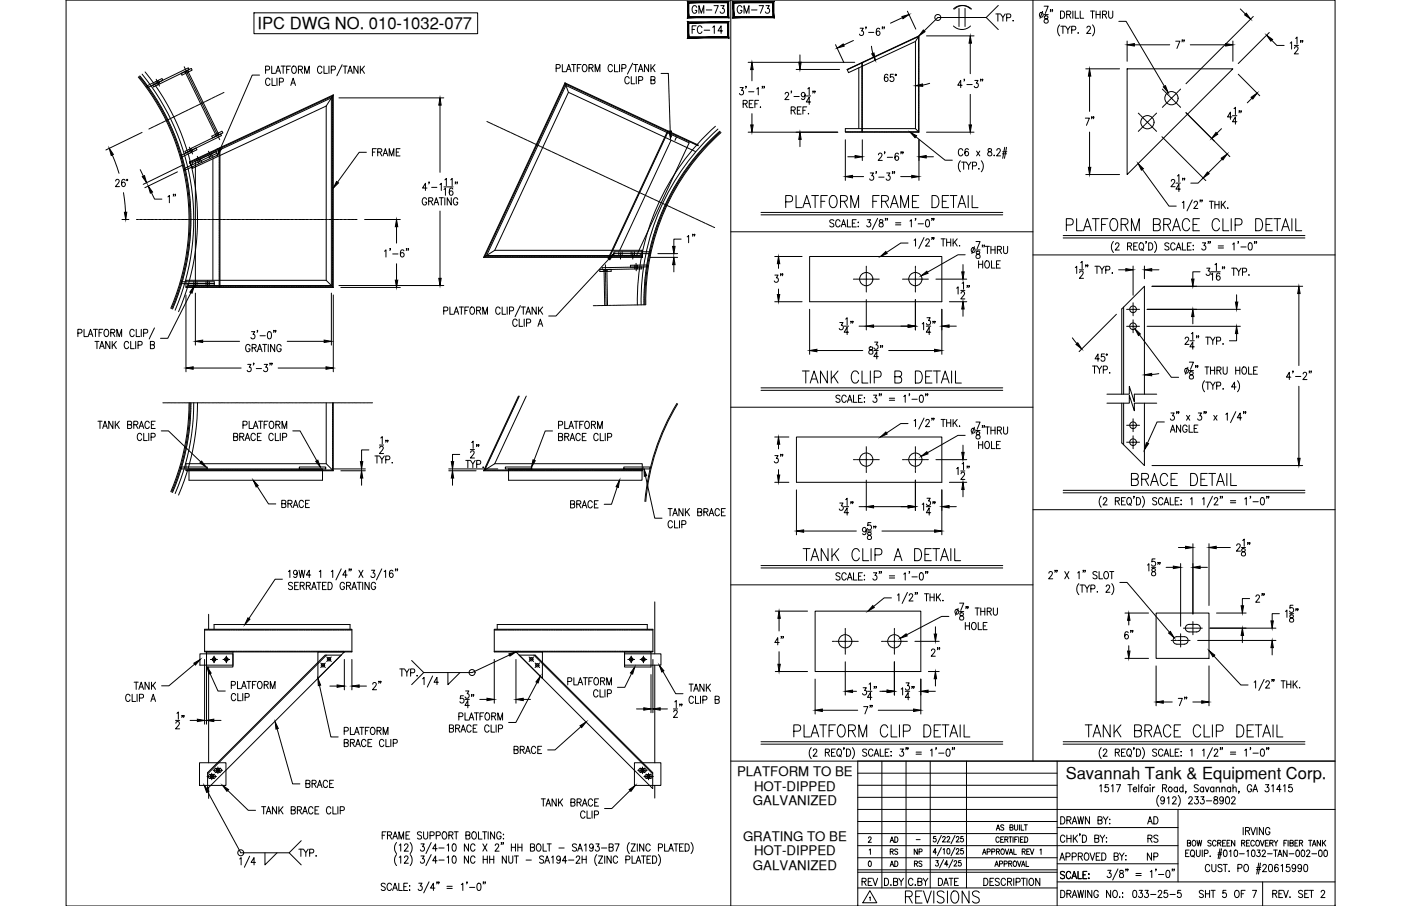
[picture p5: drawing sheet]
<svg xmlns="http://www.w3.org/2000/svg" width="432mm" height="279mm" viewBox="0 0 432 279" stroke-linecap="round" stroke-linejoin="round" font-family="sans-serif">
<defs><g id="words">
<g font-size="7.5">
<text x="241.3" y="65.3">PLATFORM FRAME DETAIL</text>
<text x="347.8" y="151">BRACE DETAIL</text>
<text x="246.6" y="174.3">TANK CLIP A DETAIL</text>
<text x="243.8" y="228.6">PLATFORM CLIP DETAIL</text>
<text x="333.7" y="228.6">TANK BRACE CLIP DETAIL</text>
<text x="278.3" y="279.8">REVISIONS</text>
</g>
<g font-size="7.1">
<text x="327.7" y="72.3">PLATFORM BRACE CLIP DETAIL</text>
<text x="246.2" y="119.2">TANK CLIP B DETAIL</text>
</g>
<g font-size="5.7">
<text x="212.4" y="5.3">GM-73</text>
<text x="226.5" y="5.3">GM-73</text>
<text x="212.4" y="11.6">FC-14</text>
<text x="366.2" y="16.2" transform="rotate(-90 366.2 16.2)">7&quot;</text>
<text x="338.3" y="39.9" transform="rotate(-90 338.3 39.9)">7&quot;</text>
<text x="113.9" y="49.4">FRAME</text>
<text x="55.4" y="63.9" transform="rotate(-90 55.4 63.9)">1&quot;</text>
<text x="215.5" y="76.2" transform="rotate(-90 215.5 76.2)">1&quot;</text>
<text x="237.8" y="88.2">3&quot;</text>
<text x="242.4" y="143.9" transform="rotate(-90 242.4 143.9)">3&quot;</text>
<text x="390.9" y="187" transform="rotate(-90 390.9 187)">2&quot;</text>
<text x="237.8" y="200">4&quot;</text>
<text x="286.1" y="203.6">2&quot;</text>
<text x="345.7" y="198.3">6&quot;</text>
<text x="113.9" y="213.8">2&quot;</text>
<text x="269.9" y="221.5" transform="rotate(-90 269.9 221.5)">7&quot;</text>
<text x="362.3" y="218.7">7&quot;</text>
<text x="57.9" y="226.1" transform="rotate(-90 57.9 226.1)">12&quot;</text>
<text x="211.3" y="222.6" transform="rotate(-90 211.3 222.6)">12&quot;</text>
<text x="352.8" y="255.4">AD</text>
<text x="264.9" y="274.5">REV</text>
<text x="288.2" y="274.5">DATE</text>
</g>
<g font-size="5.3">
<text x="305.9" y="7.8">TYP.</text>
<text x="86.1" y="157.7">BRACE</text>
<text x="175" y="157.7">BRACE</text>
<text x="157.7" y="233.5">BRACE</text>
<text x="93.5" y="244.1">BRACE</text>
<text x="352.8" y="261.1">RS</text>
<text x="352.8" y="266.3">NP</text>
<text x="348.2" y="278">033-25-5</text>
<text x="368.7" y="278">SHT 5 OF 7</text>
</g>
<g font-size="5.1">
<text x="79.4" y="9">IPC DWG NO. 010-1032-077</text>
<text x="328.5" y="240.3">Savannah Tank &amp; Equipment Corp.</text>
</g>
<g font-size="4.9">
<text x="273.4" y="261.1">AD</text>
<text x="273.4" y="268.5">AD</text>
<text x="280.8" y="268.5">RS</text>
</g>
<g font-size="4.4">
<text x="273.4" y="264.6">RS</text>
<text x="280.8" y="264.6">NP</text>
</g>
<g font-size="4.1">
<text x="227.2" y="239.4">PLATFORM TO BE</text>
<text x="232.4" y="243.9">HOT-DIPPED</text>
<text x="232.1" y="248.4">GALVANIZED</text>
<text x="229" y="259.2">GRATING TO BE</text>
<text x="232.4" y="263.7">HOT-DIPPED</text>
<text x="232.1" y="268.2">GALVANIZED</text>
</g>
<text font-size="2.6" x="281.5" y="260">-</text>
</g></defs>
<!-- layer: 0 -->
<g fill="none" stroke="#000" stroke-width=".31">
<path d="M20.4 0h391.1v279.4h-391.1zM225.2 0v279.4M318.4 0v234.7M225.2 71.5h93.2M318.4 78.6h93.1M225.2 125.6h93.2M318.4 157.2h93.1M225.2 180.4h93.2M225.2 234.7h186.3M264.4 234.7v44.7M264.4 238.4h61.4M271.8 234.7v39.1"/>
<path d="M279.3 234.7v39.1M286.7 234.7v39.1M297.9 234.7v39.1M325.8 234.7v44.7M264.4 249.6h147.1M264.4 257.1h61.4M264.4 253.3h61.4M264.4 245.9h61.4M264.4 242.2h61.4M325.8 255.2h37.3M363.1 249.6v22.4M264.4 268.2h61.4"/>
<path d="M264.4 273.8h61.4M264.4 269h61.4M264.4 260.8h98.7M264.4 264.5h61.4M325.8 272h85.7M325.8 266.4h37.3"/>
</g>
<!-- layer: TEXT -->
<g fill="none" stroke="#000" stroke-width=".31">
<path d="M117.8 257.6h.7M119 256.5h-1.2v2.3M119.4 257.6l1.1-.1 .1-.8-1.2-.2v2.3M120.1 257.6l.6 1.2M121.1 258.8l.7-2.3 .7 2.3M121.3 258h.9M122.2 259.8a2.57 2.57 0 0 0 0 3.4M123 258.8v-2.3l.7 2.3 .7-2.3v2.3M125.1 257.6h.8M126.3 256.5h-1.2v2.3h1.2M126.4 259.8a2.64 2.64 0 0 1 0 3.4M129.9 256.8l-.4-.3-.8 .3 .1 .6 1 .5 .1 .5-.4 .4-.8-.4"/>
<path d="M130.6 256.5v1.6l.5 .7 .6-.4 .1-1.9M132.5 257.7l1.1-.1 .1-.9-1.2-.2v2.3M132.9 259.8l-1.6 3.4M134.5 257.7l1-.1 .2-.3-.2-.7-1-.1v2.3M136.6 256.6l.2-.1a1.14 1.14 0 0 1 .9 1.1 1.14 1.14 0 0 1-.9 1.2 1.44 1.44 0 0 1-.2-2.2zM138.3 257.6l1.1-.1 .2-.3-.2-.6-1.1-.1v2.3M139 257.6l.6 1.2M140 256.5h1.2M140.6 256.5v2.3M143.6 257.6l1.1-.1 .1-.3-.1-.6-1.1-.1v2.3l1.2-.2v-.6l-.4-.4M145.8 256.6l.1-.1a1.14 1.14 0 0 1 1 1.1 1.14 1.14 0 0 1-1 1.2 1.44 1.44 0 0 1-.1-2.2zM147.5 256.5v2.3h1.1"/>
<path d="M148.7 256.5h1.3M149.4 256.5v2.3M150.5 256.5v2.3M152.4 256.5v2.3l-1.2-2.3v2.3M154.4 257a.7 .7 0 0 0-.8-.5 .7 .7 0 0 0-.5 .9v.5a.7 .7 0 0 0 .7 .9 .7 .7 0 0 0 .6-.9h-.4M154.6 259.9h-.2h.2l-.2 .6M155.2 259.9h-.2h.2l-.2 .6M155.2 257.3v.2zM155.2 258.6v.2zM194 259.8a2.57 2.57 0 0 0 0 3.4M213 259.8a2.57 2.57 0 0 1 0 3.4M267.7 258.5l.2-.4 .6 .3-.9 1.4h1"/>
<path d="M288.4 258h-.6l-.1 .7a.52 .52 0 0 1 .7 0 .52 .52 0 0 1 0 .8 .52 .52 0 0 1-.8-.2M290.1 257.6l-1.2 2.6M290.5 258.4l.3-.4 .6 .3-.9 1.4h.9M291.9 258.4l.3-.4 .5 .3-.9 1.4h1M294.3 257.6l-1.2 2.6M294.7 258.4l.3-.4 .6 .3-.9 1.4h.9M296.8 258h-.6l-.1 .7a.52 .52 0 0 1 .8 0 .52 .52 0 0 1-.1 .8 .52 .52 0 0 1-.8-.2M307.1 256l.5-1.6 .5 1.6M307.3 255.5h.7M308 258.5a.52 .52 0 0 0-.7-.4 .52 .52 0 0 0-.4 .6v.4a.52 .52 0 0 0 .4 .7 .52 .52 0 0 0 .7-.4M308.4 258.9h.6M309.3 258.1h-.9v1.7h.9"/>
<path d="M309.4 254.6l-.4-.2-.6 .2 .2 .4 .6 .3 .2 .5-.4 .2-.6-.2M309.7 258.9l.8-.1v-.6l-.8-.1v1.7M310.2 258.9l.5 .9M310.9 258.1h1M311.3 255.2l.8-.1v-.7h-.8v1.6l.8-.1 .1-.4-.3-.3M311.4 258.1v1.7M312.2 258.1v1.7M312.7 254.4v1.2l.4 .4 .5-.2v-1.4M312.8 258.9h.5M313.6 258.1h-.8v1.7M314 258.1v1.7M314.2 254.4v1.6"/>
<path d="M314.5 258.9h.6M314.7 254.4v1.6h.9M315.4 258.1h-.9v1.7h.9M315.7 254.4h.9M315.8 258.1a.84 .84 0 0 1 1 .8 .84 .84 0 0 1-1 .9zM316.2 254.4v1.6M326.9 251.9a1.13 1.13 0 0 1 1.3 1.1 1.13 1.13 0 0 1-1.3 1.1zM328.2 258.1a.7 .7 0 0 0-.8-.6 .7 .7 0 0 0-.6 .9v.5a.7 .7 0 0 0 .6 .9 .7 .7 0 0 0 .8-.6M328.8 252.9l1.1-.1 .2-.3-.2-.5-1.1-.1v2.2M328.8 257.5v2.3M328.8 258.6h1.3M329.5 252.9l.6 1.2"/>
<path d="M330.1 257.5v2.3M330.5 254.1l.7-2.2 .7 2.2M330.7 253.4h.9M330.8 257.5v2.3M331.3 258.5l.8 1.3M332.1 257.5l-1.3 1.5M332.2 251.9l.4 2.2 .5-2.2 .4 2.2 .5-2.2M332.9 257.2h-.2h.2l-.2 .5M333.6 257.5a1.13 1.13 0 0 1 1.3 1.1 1.13 1.13 0 0 1-1.3 1.2zM335.8 251.9v2.2l-1.3-2.2v2.2M337.4 258.6l1.1-.1 .2-.3-.2-.6-1.1-.1v2.3l1.2-.3 .1-.5-.5-.4M338.4 252.9l1.1-.1 .2-.3-.2-.5-1.1-.1v2.2l1.2-.2 .1-.5-.5-.5"/>
<path d="M338.9 242.4l.5-.4v2.2M339 257.5l.8 1.1v1.2M340 251.9l.8 1v1.2M340.5 257.5l-.7 1.1M340.9 258.4h.2zM340.9 259.7h.2zM341.5 251.9l-.7 1M341.6 242h-.9l-.1 .9a.69 .69 0 0 1 1 .1 .69 .69 0 0 1-.1 1 .69 .69 0 0 1-1-.2M342 252.6v.2zM342 253.9v.2zM342.6 242.4l.4-.4v2.2M344.1 242h1.3l-1 2.2"/>
<path d="M347.6 242h1.3M348.3 242v2.2M349.3 243.4h1l-.1-.5a.63 .63 0 0 0-.8 .1 .63 .63 0 0 0 .1 .9 .63 .63 0 0 0 .8 0M351 242v2.2M351.5 242.7h.6M352.2 242l-.3 .1-.1 .3v1.8M353.8 243a.64 .64 0 0 0-.9 0 .64 .64 0 0 0 0 .9 .64 .64 0 0 0 .9 0M353.8 242.7v1.5M354.5 242v.2zM354.5 242.8v1.4M355.2 242.7v1.5M355.9 242.7l-.4 .1-.3 .6"/>
<path d="M357.2 245.3a2.57 2.57 0 0 0 0 3.4M358.3 243l1.1-.1 .1-.7-1.2-.2v2.2M358.9 246.4a.6 .6 0 0 1-.7 .7 .6 .6 0 0 1-.5-.8l.5-.6a1.21 1.21 0 0 1 .7 1.1 1.21 1.21 0 0 1-.7 1.1l-.4-.3M358.9 243l.7 1.2M359.8 246.1l.4-.4v2.2M361.4 246.2l.4-.5h.3l.4 .4-.3 .8-.9 1h1.3M362.9 243a.69 .69 0 0 0-1.2 .3 .69 .69 0 0 0 .8 .9l.4-.3M362.9 242.7v1.5M363.1 245.3a2.57 2.57 0 0 1 0 3.4M364.6 243a.69 .69 0 0 0-1.1 .3 .69 .69 0 0 0 .8 .9l.3-.3M364.6 242v2.2M365.5 244.1h-.1h.1l-.1 .5"/>
<path d="M366 260l.8-.1v-.7l-.8-.1v1.8l.9-.1v-.6l-.3-.2M366.4 246.2l.4-.5h.3l.4 .4-.3 .8-.9 1h1.3M367.7 259.2l.1-.1a.85 .85 0 0 1 .8 1 .85 .85 0 0 1-.9 .7l-.3-.6zM368.3 245.7h1l-.6 .8a.68 .68 0 0 1 .6 1.1 .68 .68 0 0 1-1.2-.1M368.9 259.1l.4 1.8 .4-1.8 .3 1.8 .4-1.8M369.3 242.3l-.4-.3-.8 .3 .1 .5 .9 .4 .2 .4v.3l-.4 .3-.8-.3M370.1 245.7h1l-.6 .8a.68 .68 0 0 1 .6 1.1 .68 .68 0 0 1-1.2-.1M371 243a.64 .64 0 0 0-.9 0 .64 .64 0 0 0 0 .9 .64 .64 0 0 0 .9 0M371 242.7v1.5M371.5 242.7l.5 1.5 .6-1.5M371.8 247h1.6M373.3 259.4l-.4-.3-.6 .3v.3l1 .7-.4 .5-.6-.2"/>
<path d="M374.1 243a.69 .69 0 0 0-1.1 .3 .69 .69 0 0 0 .8 .9l.3-.3M374.1 242.7v1.5M374.3 245.8v.6a.88 .88 0 0 1 .9 .4 .88 .88 0 0 1 0 1l-.3 .1a.72 .72 0 0 1-.9-.7 .72 .72 0 0 1 1-.7l.3-.5a.66 .66 0 0 0-1-.2zM374.8 259.6a.56 .56 0 0 0-.7-.5 .56 .56 0 0 0-.4 .7v.4a.56 .56 0 0 0 .4 .7 .56 .56 0 0 0 .7-.4M374.8 243.1l.5-.4 .5 .1v1.4M374.8 242.7v1.5M375.3 260l.9-.1v-.7l-.9-.1v1.8M375.8 260l.5 .9M376.6 243.1l.4-.4 .5 .1 .1 1.4M376.6 242.7v1.5M376.8 260h.6M377.1 246.4a.64 .64 0 0 1-1 .5 .64 .64 0 0 1 .1-1.1l.2-.1a1.21 1.21 0 0 1 .7 1.1 1.21 1.21 0 0 1-.8 1.1l-.3-.3"/>
<path d="M377.8 259.1h-1v1.8h1M378 245.8l.4-.1a1.38 1.38 0 0 1 0 2.2h-.2a1.56 1.56 0 0 1-.2-2.1zM378.2 260h.6M379.1 259.1h-.9v1.8h.9M379.3 243a.69 .69 0 0 0-1.2 .3 .69 .69 0 0 0 .8 .9l.4-.3M379.3 242.7v1.5M379.6 246.2l.4-.5 .5 .1 .2 .3-.3 .8-.9 1h1.3M380 243.1l.4-.4 .5 .1 .1 1.4M380 242v2.2M380.6 259.1v1.8l-1-1.8v1.8M381.9 244.1h-.2h.2l-.2 .5M382.7 260l.8-.1 .1-.6-.9-.2v1.8"/>
<path d="M383.2 255.2v2.2M383.2 260l.5 .9M383.9 256.2l1.1-.1 .1-.7-1.2-.2v2.2M384.2 260h.6M384.5 256.2l.6 1.2M385.1 259.1h-.9v1.8h.9M385.5 255.2l.7 2.2 .8-2.2M385.8 242.5a.71 .71 0 0 0-.8-.5 .71 .71 0 0 0-.6 .8v.6a.71 .71 0 0 0 .7 .8 .71 .71 0 0 0 .7-.8h-.5M386.2 244.2l.7-2.2 .7 2.2M386.4 243.5h.9M386.6 259.6a.55 .55 0 0 0-.7-.5 .55 .55 0 0 0-.4 .7v.4a.55 .55 0 0 0 .4 .7 .55 .55 0 0 0 .7-.4M387.3 259.2l.2-.1a.9 .9 0 0 1 .7 .9 .9 .9 0 0 1-.7 .9 1.16 1.16 0 0 1-.2-1.7z"/>
<path d="M387.4 255.2v2.2M388.5 259.1l.5 1.8 .6-1.8M389.4 255.2v2.2l-1.3-2.2v2.2M390 260h.6M390 242h1l-.5 .8a.67 .67 0 0 1 .5 1.1 .67 .67 0 0 1-1.1-.1M390.9 259.1h-.9v1.8h.9M391.4 260l.8-.1v-.7l-.8-.1v1.8M391.4 255.7a.7 .7 0 0 0-.8-.5 .7 .7 0 0 0-.6 .8v.6a.7 .7 0 0 0 .7 .8 .7 .7 0 0 0 .7-.8h-.5M391.9 260l.5 .9M391.9 242.4l.5-.4v2.2M392.7 259.1l.6 .9v.9M393.8 259.1l-.5 .9"/>
<path d="M394.8 243.5h-1.3l.9-1.5v2.2M395.6 242.4l.4-.4v2.2M395.7 260h.6M396.6 259.1h-.9v1.8M397 259.1v1.8M397.6 260l.9-.1v-.7l-.9-.1v1.8l.9-.1 .1-.5-.3-.3M398.2 242h-.9l-.1 .9a.7 .7 0 0 1 1 0 .7 .7 0 0 1-.1 1.1 .7 .7 0 0 1-1-.2M399.1 260h.6M400.1 259.1h-1v1.8h1M400.5 260l.9-.1v-.7l-.9-.1v1.8M401 260l.5 .9M403.3 259.1h1"/>
<path d="M403.8 259.1v1.8M407 259.1v1.8l-1-1.8v1.8M407.6 259.1v1.8M407.9 259.9l.7 1M408.6 259.1l-1 1.2M122.2 263.5a2.57 2.57 0 0 0 0 3.5M123 264.4l.5-.4v2.2M123 260.7l.5-.5v2.3M124.7 264.5l.3-.5 .6 .1 .2 .3-.3 .7-.9 1.1h1.3M124.7 260.8l.3-.6 .6 .2 .2 .3-.3 .7-.9 1.1h1.3M126.4 263.5a2.64 2.64 0 0 1 0 3.5M129.8 264h.9l-.5 .8a.68 .68 0 0 1 .6 1.1 .68 .68 0 0 1-1.2-.1"/>
<path d="M129.8 260.2h.9l-.5 .9a.69 .69 0 0 1 .6 1.1 .69 .69 0 0 1-1.2-.1M132.9 263.5l-1.6 3.5M134.7 265.5h-1.3l.9-1.5v2.2M134.7 261.7h-1.3l.9-1.5v2.3M135.3 265.2h1.6M135.3 261.5h1.6M137.8 264.4l.4-.4v2.2M137.8 260.7l.4-.5v2.3M139.6 264.1l.5-.1a1.4 1.4 0 0 1 0 2.2h-.2a1.61 1.61 0 0 1-.3-2.1zM139.6 260.4l.5-.2a1.4 1.4 0 0 1 0 2.3h-.2a1.61 1.61 0 0 1-.3-2.1zM144.4 264v2.2l-1.3-2.2v2.2M144.4 260.2v2.3l-1.3-2.3v2.3"/>
<path d="M146.4 264.5a.7 .7 0 0 0-.8-.5 .7 .7 0 0 0-.6 .8v.5a.7 .7 0 0 0 .5 .9 .7 .7 0 0 0 .9-.5M146.4 260.8a.7 .7 0 0 0-.8-.5 .7 .7 0 0 0-.6 .8v.5a.7 .7 0 0 0 .5 .9 .7 .7 0 0 0 .9-.6M148.8 260.2l1.3 2.3M148.9 264v2.2M148.9 265h1.3M150.1 260.2l-1.3 2.3M150.2 264v2.2M150.9 265h1.3M150.9 264v2.2M152.2 264v2.2M152.6 260.8l.4-.6 .5 .2 .2 .3-.3 .7-.9 1.1h1.3M156.1 264v2.2l-1.3-2.2v2.2"/>
<path d="M156.8 264v1.6a.63 .63 0 0 0 .6 .6 .63 .63 0 0 0 .7-.6v-1.6M157.6 260.2v2.3M157.6 261.3h1.3M158.5 264h1.3M158.9 260.2v2.3M159.2 264v2.2M159.6 261.3h1.3M159.6 260.2v2.3M160.9 260.2v2.3M162.1 265.2h1.7M163.5 261.3l1.1-.1 .2-.3-.2-.5-1.1-.2v2.3l1.2-.2 .1-.6-.5-.4M165.7 260.4l.1-.2a1.14 1.14 0 0 1 1 1.2 1.14 1.14 0 0 1-1 1.1 1.44 1.44 0 0 1-.1-2.1z"/>
<path d="M167.4 260.2v2.3h1.1M167.6 264.3l-.5-.3-.8 .3 .2 .5 1 .5 .1 .6-.5 .3-.8-.3M167.9 266.2l.7-2.2 .8 2.2M168.2 265.5h.9M168.6 260.2h1.3M169.3 260.2v2.3M170 264.4l.5-.4v2.2M172.3 261.5h1.6M172.7 264.7a.6 .6 0 0 1-.6 .6 .6 .6 0 0 1-.6-.7l.6-.6a1.23 1.23 0 0 1 .7 1.1 1.23 1.23 0 0 1-.8 1.1l-.4-.3M174.7 265.5h-1.3l.8-1.5v2.2M175.2 265.2h1.7M177.6 264.5l.4-.5h.3l.4 .4-.3 .7-.9 1.1h1.3"/>
<path d="M177.7 260.6l-.5-.4-.8 .4 .2 .5 1 .5 .1 .6-.5 .3-.8-.3M178.1 262.5l.7-2.3 .7 2.3M178.3 261.7h.9M179.4 265h1.3M179.4 264v2.2M180.1 260.7l.5-.5v2.3M180.7 264v2.2M182.9 261a.6 .6 0 0 1-.9 .5 .6 .6 0 0 1-.2-1 .6 .6 0 0 1 1 .1l.1 .4a1.08 1.08 0 0 1-.8 1.5l-.3-.3M183.7 260.2h1l-.6 .9a.69 .69 0 0 1 .6 1.1 .69 .69 0 0 1-1.2-.1M183.9 263.5a2.57 2.57 0 0 0 0 3.5M184.5 264h1.2l-1.2 2.2h1.2M185.4 261.5h1.6"/>
<path d="M186.4 264v2.2M187.7 261.3l1.1-.1 .1-.7-1.2-.3v2.3l1.2-.2 .1-.6-.4-.4M188.4 264v2.2l-1.3-2.2v2.2M189.5 260.2h1.3l-.9 2.3M190.4 264.5a.7 .7 0 0 0-.9-.5 .7 .7 0 0 0-.5 .8v.5a.7 .7 0 0 0 .5 .9 .7 .7 0 0 0 .9-.5M192.9 265.1l1.1-.1 .2-.3-.2-.6-1.1-.1v2.2M194.5 260.2h1.3l-1.3 2.3h1.3M194.8 264v2.2h1.1M196.1 266.2l.7-2.2 .7 2.2M196.3 265.5h.9M196.4 260.2v2.3M197.7 264h1.2"/>
<path d="M198.3 264v2.2M198.4 260.2v2.3l-1.3-2.3v2.3M199.4 265h.7M200.4 260.8a.7 .7 0 0 0-.8-.6 .7 .7 0 0 0-.5 .9v.5a.7 .7 0 0 0 .5 .9 .7 .7 0 0 0 .8-.6M200.6 264h-1.2v2.2h1.2M201.1 264a1.13 1.13 0 0 1 1.3 1.1 1.13 1.13 0 0 1-1.3 1.1zM202.9 263.5a2.57 2.57 0 0 1 0 3.5M202.9 261.4l1.1-.1 .2-.3-.2-.6-1.1-.2v2.3M204.8 260.2v2.3h1.1M206.1 262.5l.7-2.3 .7 2.3M206.4 261.7h.9M207.7 260.2h1.3"/>
<path d="M208.4 260.2v2.3M209.4 261.3h.8M210.6 260.2h-1.2v2.3h1.2M211.2 260.2a1.13 1.13 0 0 1 1.3 1.2 1.13 1.13 0 0 1-1.3 1.1zM267.8 265.6l.2-.1a.91 .91 0 0 1 .6 .9 .91 .91 0 0 1-.6 .8l-.4-.7zM267.9 262.1l.4-.3v1.7M268 276.8l.2-.2v1.1M268.1 274.7l2.1 3.7h-4.3zM272.6 270.8a1.12 1.12 0 0 1 1.3 1.2 1.12 1.12 0 0 1-1.3 1.1zM274.5 273h.2zM275.4 271.9l1.1-.1 .1-.7-1.2-.3v2.3l1.2-.2 .1-.6-.5-.4M277 270.8l.7 1.1v1.2"/>
<path d="M278.5 270.8l-.8 1.1M281.4 271.4a.71 .71 0 0 0-.9-.5 .71 .71 0 0 0-.5 .8v.5a.71 .71 0 0 0 .5 .9 .71 .71 0 0 0 .9-.6M282.9 271.9l1.1-.1 .1-.7-1.2-.3v2.3l1.2-.2 .1-.6-.5-.4M284.5 270.8l.7 1.1v1.2M286 270.8l-.8 1.1M288.4 265.4h.8l-.4 .6a.51 .51 0 0 1 .4 .8 .51 .51 0 0 1-.9 0M288.6 262.8h-1l.7-1.1v1.7M290.1 261.4l-1.2 2.5M290.7 262l.3-.3v1.7M290.8 265.1l-1.2 2.6M292 261.8l.2-.1a.92 .92 0 0 1 .6 .8 .92 .92 0 0 1-.6 .9l-.4-.7zM292.2 266.5h-1.1l.7-1.1v1.7"/>
<path d="M293.7 265.1l-1.3 2.6M294.1 265.8l.2-.4 .6 .3-.9 1.4h.9M294.3 261.4l-1.2 2.5M294.7 262.1l.3-.4 .6 .3-.9 1.4h.9M296.2 265.4h-.7l-.1 .7a.52 .52 0 0 1 .8 0 .52 .52 0 0 1-.1 .8 .52 .52 0 0 1-.7-.1M296.8 261.7h-.6l-.1 .7a.52 .52 0 0 1 .8 0 .52 .52 0 0 1-.1 .8 .52 .52 0 0 1-.8-.2M302.8 263.5l.6-1.7 .5 1.7M303 262.9h.7M303.2 270.8a1.13 1.13 0 0 1 1.3 1.2 1.13 1.13 0 0 1-1.3 1.1zM304.2 262.7l.9-.1v-.7l-.9-.1v1.7M305.1 271.9h.7M305.7 262.7l.8-.1v-.7l-.8-.1v1.7"/>
<path d="M306.3 270.8h-1.2v2.3h1.2M306.6 267.2l.6-1.7 .5 1.7M306.8 266.7h.7M307.1 262.6l.8-.1v-.6l-.8-.1v1.7M307.6 262.6l.5 .9M308 271.2l-.4-.4-.9 .4 .2 .5 .9 .4 .2 .3v.4l-.4 .3-.9-.3M308.1 266.4l.8-.1v-.6l-.8-.2v1.7M308.6 262l.3-.2a.8 .8 0 0 1 .7 .9 .8 .8 0 0 1-.9 .7l-.2-.6zM309.5 266.4l.8-.1 .1-.6-.9-.2v1.7M309.8 261.8l.6 1.7 .5-1.7M309.9 271.4a.7 .7 0 0 0-.8-.5 .7 .7 0 0 0-.6 .8v.5a.7 .7 0 0 0 .6 .9 .7 .7 0 0 0 .8-.6M310.5 271.9l1.1-.1 .1-.7-1.2-.3v2.3"/>
<path d="M310.9 266.3h.8l.1-.6-.9-.2v1.7M311 263.5l.6-1.7 .5 1.7M311.2 271.9l.6 1.2M311.2 262.9h.7M311.4 266.3l.4 .9M312.4 270.8v2.3M312.5 261.8v1.7h.8M312.5 265.6l.2-.1a.8 .8 0 0 1 .7 .9 .8 .8 0 0 1-.9 .7l-.2-.5zM313.2 272l1-.1 .1-.8-1.1-.3v2.3M313.6 265.5l.6 1.7 .5-1.7M314.8 270.8h1.3M314.8 267.2l.6-1.7 .5 1.7"/>
<path d="M315 262.6l.8-.1v-.6l-.8-.1v1.7M315 266.7h.7M315.4 270.8v2.3M315.5 262.6l.5 .9M316.3 265.5v1.7h.8M316.5 262.6h.5M316.5 270.8v2.3M317.4 261.8h-.9v1.7h.9M317.5 271l.2-.2a1.13 1.13 0 0 1 .9 1.2 1.13 1.13 0 0 1-.9 1.1 1.41 1.41 0 0 1-.2-2.1zM317.5 261.8l.6 1.7 .5-1.7M320.5 270.8v2.3l-1.3-2.3v2.3M320.5 262.1l.4-.3v1.7"/>
<path d="M326.6 265.3l.8-2.3 .7 2.3M326.9 274.6a1.13 1.13 0 0 1 1.3 1.1 1.13 1.13 0 0 1-1.3 1.1zM326.9 264.5h.9M328.1 269l-.5-.3-.8 .3 .2 .6 1 .5 .1 .6-.5 .3-.8-.3M328.5 264.2l1.1-.1 .1-.9-1.2-.2v2.3M328.8 275.6l1.1-.1 .2-.3-.2-.5-1.1-.1v2.2M329.5 275.6l.6 1.2M330 269.3a.7 .7 0 0 0-.8-.6 .7 .7 0 0 0-.6 .9v.5a.7 .7 0 0 0 .5 .9 .7 .7 0 0 0 .9-.6M330.3 271l.8-2.3 .7 2.3M330.5 264.2l1-.1 .2-.3-.2-.7-1-.1v2.3M330.5 276.8l.7-2.2 .7 2.2M330.6 270.2h.9"/>
<path d="M330.7 276.1h.9M332.2 274.6l.4 2.2 .5-2.2 .4 2.2 .5-2.2M332.3 268.7v2.3h1M332.3 264.1l1.1-.1 .2-.3-.2-.6-1.1-.1v2.3M333 264.1l.6 1.2M333.8 269.8h.7M334.5 263.1l.2-.1a1.14 1.14 0 0 1 .9 1.2 1.14 1.14 0 0 1-.9 1.1 1.43 1.43 0 0 1-.2-2.2zM334.5 274.6v2.2M335 268.7h-1.2v2.3h1.2M335.6 269.5v.2zM335.6 270.8v.2zM336 263l.7 2.3 .7-2.3"/>
<path d="M336.5 274.6v2.2l-1.3-2.2v2.2M337.9 264.1h.7M338.5 275.1a.7 .7 0 0 0-.8-.5 .7 .7 0 0 0-.6 .8v.5a.7 .7 0 0 0 .7 .9 .7 .7 0 0 0 .7-.9h-.4M339 263h-1.1v2.3h1.1M339.6 263a1.13 1.13 0 0 1 1.3 1.2 1.13 1.13 0 0 1-1.3 1.1zM341.4 268.4h1l-.5 .9a.68 .68 0 0 1 .5 1 .68 .68 0 0 1-1.2-.1M342.3 274.6v2.2l-1.3-2.2v2.2M343.3 274.7l.2-.1a1.13 1.13 0 0 1 .9 1.1 1.13 1.13 0 0 1-.9 1.1 1.43 1.43 0 0 1-.2-2.1zM343.4 264.1l1.1-.1 .2-.3-.2-.6-1.1-.1v2.3l1.2-.2 .1-.6-.5-.4M344.6 268l-1.7 3.4M345 263l.7 1.1v1.2M345.1 276.6v.2z"/>
<path d="M345.2 268.5v.7a.89 .89 0 0 1 .9 .3 .89 .89 0 0 1 0 1 .72 .72 0 0 1-1.1-.4 .72 .72 0 0 1 .9-.8l.3-.6a.66 .66 0 0 0-1-.2zM346 275.3v.2zM346 276.6v.2zM346.5 263l-.8 1.1M347 263.8v.2zM347 265.1v.2zM347.1 268.1h-.2h.2l-.2 .5M347.7 268.1h-.2h.2l-.2 .5M350.1 269.4h1.6M350.1 270h1.6M354.5 268.8l.5-.4v2.2M356.3 268.1h-.1h.1l-.1 .5"/>
<path d="M357.1 269.7h1.6M359.6 268.5l.4-.1a1.41 1.41 0 0 1 0 2.2h-.1a1.58 1.58 0 0 1-.3-2.1zM361.4 268.1h-.2h.2l-.2 .5M362 268.1h-.2h.2l-.2 .5M365.4 263.1h.7M366.5 262.1h-1.1v2.1h1.1M367.2 262.2l.2-.1a1.02 1.02 0 0 1 .8 1.1 1.02 1.02 0 0 1-.8 1 1.3 1.3 0 0 1-.2-2zM367.6 263.8l.5 .6M368.7 262.1v1.5l.6 .6 .5-.3 .1-1.8M370.5 262.1v2.1M371.2 263.2l1-.1 .1-.3-.1-.6-1-.1v2.1M372.9 267.1a.7 .7 0 0 0-.9-.5 .7 .7 0 0 0-.5 .8v.5a.7 .7 0 0 0 .5 .9 .7 .7 0 0 0 .9-.5"/>
<path d="M373 264v.2zM373.5 266.6v1.6l.5 .6 .5-.1 .3-.5v-1.6M375.3 263.6h1.2M375.4 263h1.2M376 261.8l-.6 3M376.5 261.8l-.6 3M376.6 266.9l-.4-.3-.8 .3 .2 .5 1 .5v.6l-.4 .3-.8-.3M377 266.6h1.3M377.3 262.2l.4-.1a1.16 1.16 0 0 1-.2 2.1l-.2-.1-.2-.8zM377.6 266.6v2.2M378.8 268.6v.2zM378.9 262.5l.4-.4v2.1"/>
<path d="M380.6 262.2l.4-.1a1.15 1.15 0 0 1-.2 2.1l-.2-.1-.3-.8zM381.5 267.7l1.1-.1 .1-.8-1.2-.2v2.2M382 263.3h1.5M383.7 266.7l.2-.1a1.14 1.14 0 0 1 .9 1.1 1.14 1.14 0 0 1-.9 1.1 1.46 1.46 0 0 1-.2-2.1zM384.3 262.5l.4-.4v2.1M385.9 262.2l.4-.1a1.17 1.17 0 0 1-.1 2.1 1.46 1.46 0 0 1-.3-2zM387.2 268.2h1.3M387.3 267.5h1.3M387.5 262.1h.9l-.5 .8a.61 .61 0 0 1 .5 1 .61 .61 0 0 1-1.1-.1M388 266.1l-.7 3.5M388.5 266.1l-.6 3.5M389 262.6l.2-.4 .5-.1 .3 .6-1.1 1.5h1.2"/>
<path d="M389.2 267.1l.4-.5h.4l.3 .4-.3 .7-.9 1.1h1.3M390.7 263.3h1.4M391.2 266.7l.5-.1a1.44 1.44 0 0 1 0 2.2h-.2a1.65 1.65 0 0 1-.3-2.1zM392.3 275.6l1-.1 .1-.7-1.1-.2v2.2M392.5 262.1h1.2M392.9 275.6l.6 1.2M393.1 262.1v2.1M393.8 264.2l.7-2.1 .6 2.1M393.9 266.9l-.5-.3a1.29 1.29 0 0 0 .1 2.2 .64 .64 0 0 0 .6-.6 .64 .64 0 0 0-.6-.7 .64 .64 0 0 0-.7 .6M394.1 263.5h.8M394.2 275.6h.7M394.8 267l.5-.4v2.2"/>
<path d="M395.3 274.6h-1.1v2.2h1.1M395.6 274.6l.7 2.2 .8-2.2M396.7 262.1v2.1l-1.2-2.1v2.1M397.3 263.3h1.5M397.4 266.6h-.8l-.1 .9a.7 .7 0 0 1 1 0 .7 .7 0 0 1-.1 1.1 .7 .7 0 0 1-1-.2M397.6 276.6v.2zM399.4 267.3a.64 .64 0 0 1-1.1 .5 .64 .64 0 0 1 .1-1.1l.3-.1a1.23 1.23 0 0 1 .7 1.1 1.23 1.23 0 0 1-.8 1.1l-.3-.3M399.6 262.2l.4-.1a1.16 1.16 0 0 1-.1 2.1l-.3-.1-.2-.8zM401.2 267.3a.6 .6 0 0 1-.9 .5 .6 .6 0 0 1-.2-.9 .6 .6 0 0 1 1 0l.1 .4a1.08 1.08 0 0 1-.8 1.5l-.3-.3M401.2 262.2l.4-.1a1.15 1.15 0 0 1-.1 2.1l-.3-.1-.2-.8zM401.5 274.9l-.5-.3-.8 .3 .2 .5 .9 .4 .2 .4v.3l-.5 .3-.8-.3M402.1 266.7l.4-.1a1.44 1.44 0 0 1 0 2.2h-.2a1.65 1.65 0 0 1-.2-2.1z"/>
<path d="M402.1 275.6h.7M402.7 262.6l.2-.4 .5-.1 .3 .6-1.1 1.5h1.2M403.3 274.6h-1.2v2.2h1.2M403.6 274.6h1.2M404.2 274.6v2.2M404.3 263.3h1.5M404.5 260.9l.5-1.8 .6 1.8M404.7 260.3h.7M406.6 262.2l.4-.1a1.17 1.17 0 0 1-.1 2.1 1.46 1.46 0 0 1-.3-2zM407.2 275.1l.3-.5h.4l.4 .4-.3 .7-.9 1.1h1.3M408.2 262.2l.4-.1a1.17 1.17 0 0 1-.1 2.1 1.46 1.46 0 0 1-.3-2z"/>
<circle cx="360.7" cy="243.4" r=".69"/>
</g>
<!-- layer: DIM -->
<g fill="none" stroke="#000" stroke-width=".31">
<path d="M78.3 4h68.9v6.4h-68.9zM105.5 20l-1.7 3.4M173.3 19.9v2.2h1.1M176.2 19.9h1.3M176.8 19.9v2.2M179.1 19.9h-1.2v2.2M189.4 19.9v2.2h1.1M190.9 19.9v2.2M195 19.5l-1.6 3.4M195.3 19.9h1.3M195.9 19.9v2.2M199.9 19.9v2.2l-1.3-2.2v2.2"/>
<path d="M200.6 19.9v2.2M201.9 19.9l-1.3 1.5M230.6 19.2h32.8M246.5 16.9v2.3M257.5 13.8l2.6 5.5M263 12.5l-3 1.4M265.1 8.7h1l-.6 .8a.69 .69 0 0 1 .6 1.1 .69 .69 0 0 1-1.2-.1M267 8.4h-.2h.2l-.2 .5M267.7 10h1.6M268.6 14.3l.4 2.2M271.1 9l-.5-.3a1.3 1.3 0 0 0 .1 2.2 .65 .65 0 0 0 .5-.9 .65 .65 0 0 0-1-.1l-.1 .3M272.1 8.4h-.2h.2l-.2 .5"/>
<path d="M272.6 8.4h-.2h.2l-.2 .5M278.2 5.4l-3.8 1.8M279.7 3.5l2.6 5.5M285.6 11.1h14.6M293.9 8a3.7 3.7 0 0 0 5.2 0M293.9 2.8a3.7 3.7 0 0 1 5.2 0M294.2 2.8a3.7 3.7 0 0 1 5.2 0M295.6 2.6v5.6M297.4 2.6v5.6M299 13.3v9.4M304 5.4h-14.9l-4.3 4.1M304 5.4l3.7 3.7"/>
<path d="M307.7 1.7l-3.7 3.7M321.4 3.5l-.9 2.1M321.8 1.9h1.3l-.9 2.2M321.8 4.5h1.3M322 5v.6a.88 .88 0 0 1 .9 .4 .88 .88 0 0 1 0 1 .72 .72 0 0 1-1.2-.5 .72 .72 0 0 1 1-.8l.3-.5a.67 .67 0 0 0-1-.2zM323.9 3.1h-.2h.2l-.2 .5M324.4 3.1h-.2h.2l-.2 .5M326.6 7.7a2.57 2.57 0 0 0 0 3.4M326.9 3.4a1.13 1.13 0 0 1 1.3 1.1 1.13 1.13 0 0 1-1.3 1.1zM327 8.1h1.2M327.6 8.1v2.2M328.4 8.1l.7 1v1.2"/>
<path d="M328.8 4.5l1-.1 .1-.8-1.1-.2v2.2M329.4 4.5l.6 1.1M329.8 8.1l-.7 1M330.3 9.2l1.1-.1 .2-.3-.2-.6-1.1-.1v2.2M330.7 3.4v2.2M331.4 3.4v2.2h1.1M332.3 10.1v.2zM332.9 3.4v2.2h1.1M335 8.6l.4-.5 .5 .1 .2 .3-.3 .7-.9 1.1h1.3M336.1 3.4h1.3M336.7 7.7a2.57 2.57 0 0 1 0 3.4M336.7 3.4v2.2"/>
<path d="M337.8 3.4v2.2M337.8 4.5h1.3M339.1 3.4v2.2M339.8 4.5l1.1-.1 .2-.4-.2-.5-1.1-.1v2.2M340.4 4.5l.7 1.1M341.7 3.4v1.6l.5 .6 .7-.3 .1-1.9M344.8 6.6h2.3l11.8 20M347.4 12.7v6.2M349.6 13.8h10.9M366.9 13.8h10.9M380 12.7v6.2M382.3 2.8l1.6 1.5"/>
<path d="M386.3 5.1l-20.8 20.7M391.2 10l-9.6 9.6M392 12.4l1.5 1.6h2.3M397.6 13.3l.5-.4v2.2M398.9 14h1.3M399 14.9l.4-.5 .5 .1 .2 .3-.3 .8-.9 1h1.3M399.3 11.8l.5-.4v2.2M401 12.6h-.2h.2l-.2 .5M401.5 12.6h-.2h.2l-.2 .5M80 23.2h-2.3l-9.8 22.6M81.9 21.6l1-.1 .2-.4-.2-.6-1-.1v2.2M83.2 24.6a.7 .7 0 0 0-.8-.5 .7 .7 0 0 0-.5 .9v.5a.7 .7 0 0 0 .5 .8 .7 .7 0 0 0 .8-.5"/>
<path d="M83.7 20.4v2.2h1.1M83.8 24.1v2.3h1.1M85 22.6l.7-2.2 .8 2.2M85.3 21.9h.9M85.4 24.1v2.3M86.1 25.3l1.1-.1 .2-.4-.2-.6-1.1-.1v2.3M86.6 20.4h1.3M87.3 20.4v2.2M88.3 21.5h.8M89.5 20.4h-1.2v2.2M89.6 26.4l.7-2.3 .8 2.3M89.9 25.6h.9"/>
<path d="M90.3 20.5l.1-.1a1.14 1.14 0 0 1 1 1.1 1.14 1.14 0 0 1-1 1.1 1.43 1.43 0 0 1-.1-2.1zM92 21.5l1.1-.1 .1-.4-.1-.5-1.1-.1v2.2M92.6 21.5l.6 1.1M93.9 22.6v-2.2l.7 2.2 .7-2.2v2.2M99.2 20.9a.7 .7 0 0 0-.8-.5 .7 .7 0 0 0-.5 .9v.5a.7 .7 0 0 0 .5 .8 .7 .7 0 0 0 .8-.5M99.8 20.4v2.2h1.1M101.4 20.4v2.2M102.1 21.6l1.1-.1 .1-.9-1.2-.2v2.2M104.5 30.2h32.3M105.7 20.4h1.3M106.4 20.4v2.2M107.2 22.6l.7-2.2 .7 2.2"/>
<path d="M107.4 21.9h1M110.3 20.4v2.2l-1.2-2.2v2.2M111.1 20.4v2.2M111.5 21.4l.8 1.2M112.3 20.4l-1.2 1.5M135.6 32.4v20.7M171.4 21.1l1.1-.1 .2-.4-.2-.6-1.1-.1v2.2M174.6 22.1l.7-2.2 .7 2.2M174.8 21.4h.9M177.9 21h.7M179.8 20l.2-.1a1.13 1.13 0 0 1 .9 1.1 1.13 1.13 0 0 1-.9 1.1 1.41 1.41 0 0 1-.2-2.1zM181.5 21l1.1-.2 .1-.7-1.2-.2v2.2"/>
<path d="M182.2 21l.6 1.1M183.4 22.1v-2.2l.8 2.2 .7-2.2v2.2M188.8 20.4a.7 .7 0 0 0-.9-.5 .7 .7 0 0 0-.5 .8v.6a.7 .7 0 0 0 .5 .8 .7 .7 0 0 0 .9-.5M191.7 21.1l1-.1 .1-.9-1.1-.2v2.2M193.9 24.2a.7 .7 0 0 0-.8-.6 .7 .7 0 0 0-.5 .9v.5a.7 .7 0 0 0 .5 .8 .7 .7 0 0 0 .8-.5M194.6 23.6v2.2h1M196.1 23.6v2.2M196.7 22.1l.8-2.2 .7 2.2M196.8 24.8l1.1-.1 .2-.3-.2-.7-1.1-.1v2.2M197 21.4h.9M200.6 24.7l1.1-.1 .1-.8-1.2-.2v2.2l1.2-.2 .1-.5-.5-.4M201.1 20.8l.8 1.3"/>
<path d="M203.8 22.6h2.2l.6 17.8M228.1 27h1l-.6 .9a.69 .69 0 0 1 .6 1 .69 .69 0 0 1-1.2-.1M229 32l1.1-.1 .2-.3-.2-.5-1.1-.2v2.3M229.7 32l.6 1.2M230 26.7h-.2h.2l-.2 .5M230.7 28.3h1.6M230.9 32h.8M231.8 21.5v3.4M231.8 35.1v3.4M232.1 30.9h-1.2v2.3h1.2M232.7 32h.7M233.2 27.4l.5-.4v2.3"/>
<path d="M233.8 30.9h-1.1v2.3M234.4 33v.2zM235.1 26.7h-.2h.2l-.2 .5M235.6 26.7h-.2h.2l-.2 .5M242 29l.4-.5h.3l.4 .4-.3 .8-.9 1h1.3M243.8 34l1.1-.1 .1-.7-1.2-.2v2.2M244 28.2h-.2h.2l-.2 .5M244.5 34l.6 1.2M244.7 29.8h1.6M245.4 21.4h13.4M245.7 34h.8M246.9 33h-1.2v2.2h1.2"/>
<path d="M247.5 34h.7M248.1 29.2a.6 .6 0 0 1-.6 .7 .6 .6 0 0 1-.5-.8l.5-.6a1.21 1.21 0 0 1 .7 1.1 1.21 1.21 0 0 1-.8 1.1l-.3-.3M248.5 29.6h1.4M248.6 33h-1.1v2.2M249 27.4l.4-.4v2.2M249.2 35v.2zM249.9 31.5h-1.4l.9-1.5v2.2M250.7 28.2h-.2h.2l-.2 .5M251.2 28.2h-.2h.2l-.2 .5M273.6 23.2l-.5-.3a1.3 1.3 0 0 0 .1 2.2 .65 .65 0 0 0 .5-.9 .65 .65 0 0 0-1.1-.1v.3M275.4 22.9h-1v1a.7 .7 0 0 1 1 0 .7 .7 0 0 1-.1 1 .7 .7 0 0 1-1-.2M275.9 22.9h.3v.4h-.3z"/>
<path d="M286.5 25.7l-2.1 .5M296.5 26.3h-1.3l.9-1.5v2.2M297.3 24.5h-.2h.2l-.2 .5M298 26.1h1.6M299 29.1v9.4M300.4 24.8h1l-.5 .9a.67 .67 0 0 1 .5 1 .67 .67 0 0 1-1.1-.1M302.3 24.5h-.1h.1l-.1 .5M302.9 24.5h-.2h.2l-.2 .5M334.6 21.2h10.5M335.8 23.5v10.9M365.5 34.8l13.6 13.5M376.5 39.7l-1.5 1.4"/>
<path d="M379.7 36.1h-1.4l.9-1.5v2.2M379.9 35.7h1.3M380.3 33.5l.5-.4v2.2M381.2 37.5h-1.3l.9-1.4v2.2M381.6 22.9l6.7 6.6M382 34.2h-.2h.2l-.2 .6M382.6 34.2h-.2h.2l-.2 .6M385.9 30.3l-1.5 1.4M34.6 47.8l2.1 5.6M35.6 55.8l.4-.5h.4l.3 .4-.2 .8-.9 1.1h1.2M38.1 59.4l.6 6M38.5 55.6l-.5-.3a1.29 1.29 0 0 0 .1 2.3 .66 .66 0 0 0 .5-1 .66 .66 0 0 0-1.1-.1v.3"/>
<path d="M39 55.4h.3v.3h-.3zM43.2 52.3l1 2M43.8 40.8l-11.2 5.4M46.7 59.4l.9 2h2.3M54.7 53l-10.1 4.9M56.3 50.9l-12.2 6M112.9 47h-2.2l-6.7 9.2M131.6 58h-1.4l.9-1.5v2.2M132.3 56.2h-.2h.2l-.2 .5M133 57.8h1.7M135.6 56.9l.4-.4v2.2M136.8 58.4l.5-.4v2.2"/>
<path d="M136.8 57.6h2.8M137.1 55.5l.5-.5v2.3M138.9 55.5l.5-.5v2.3M139.6 58.3l-.6-.3a1.31 1.31 0 0 0 .1 2.2 .65 .65 0 0 0 .5-.9 .65 .65 0 0 0-1-.1l-.1 .3M140.5 56.2h-.2h.2l-.2 .5M141 56.2h-.2h.2l-.2 .5M230.6 40.8h27.6M246.5 43v2.2M260.5 43.1v12.5M261.3 48.3h2.2M262.8 54.5h3.4M265.8 43.1v6.4"/>
<path d="M268.2 53.3h1l-.5 .9a.69 .69 0 0 1 .5 1 .69 .69 0 0 1-1.2 0M270.1 53h-.2h.2l-.2 .6M270.7 47.8l.4-.6h.4l.3 .4-.2 .8-.9 1.1h1.2M270.8 54.6h1.7M272.7 46.9h-.1h.1l-.1 .5M273.3 53.3h1l-.6 .9a.68 .68 0 0 1 .6 1 .68 .68 0 0 1-1.2 0M273.5 48.5h1.6M275.2 53h-.2h.2l-.2 .6M275.7 53h-.2h.2l-.2 .6M276.9 47.5l-.5-.3a1.3 1.3 0 0 0 .1 2.3 .65 .65 0 0 0 .5-1 .65 .65 0 0 0-1.1-.1l-.1 .3M277.6 54.5h3.4M277.8 46.9h-.2h.2l-.2 .5"/>
<path d="M278.3 46.9h-.1h.1l-.1 .5M282.3 42.2l9 7.2h2.2M283.2 43.1v12.5M285.5 48.3h2.2M285.6 40.8h14.6M296 49.6a2.57 2.57 0 0 0 0 3.4M296.4 50h1.2M296.7 46.4a.7 .7 0 0 0-.8-.5 .7 .7 0 0 0-.5 .8v.5a.7 .7 0 0 0 .5 .9 .7 .7 0 0 0 .8-.6M297 50v2.2M297.8 50l.7 1.1v1.1M298.5 46.2l-.6-.4a1.27 1.27 0 0 0 .1 2.3 .65 .65 0 0 0 .5-1 .65 .65 0 0 0-1-.1l-.1 .3M299.3 50l-.8 1.1"/>
<path d="M299.7 51.2l1.1-.1 .1-.9-1.2-.2v2.2M301 46.6l1 1.5M301.7 52v.2zM302 46.6l-1 1.5M302.4 49.6a2.57 2.57 0 0 1 0 3.4M304.6 46v.6a.89 .89 0 0 1 .9 .4 .89 .89 0 0 1 0 1 .72 .72 0 0 1-1.1-.5 .72 .72 0 0 1 .9-.8l.3-.5a.66 .66 0 0 0-1-.2zM306.4 47.9v.2zM307.2 46.4l.4-.6 .5 .2 .2 .3-.3 .7-.9 1.1h1.3M308.9 47.4h1.3M309 46.8h1.3M309.7 45.4l-.7 3.4M310.2 45.4l-.6 3.4"/>
<path d="M334.6 53.8h10.5M335.8 40.7v10.9M352.1 52.3l8.2 11.3h2.2M358.1 42.2l13.5 13.5M361 55.9l.4-.5h.3l.4 .4-.3 .7-.9 1.1h1.3M362.4 56.5h1.4M362.9 54.3l.4-.5v2.3M363.8 58.3h-1.4l.9-1.5v2.3M364.6 55h-.2h.2l-.2 .6M365.1 55h-.1h.1l-.1 .6M370.8 54.9l-1.5 1.6h-2.3M376.7 49.1l-4.3 4.2"/>
<path d="M37.6 67.7h2.1M112.4 67.7h11M118.5 77.5l.5-.5v2.3M120.3 76.7h-.2h.2l-.2 .6M121 78.3h1.7M122.2 69.9v5.1M124.5 77.4l-.6-.4a1.28 1.28 0 0 0 .1 2.3 .65 .65 0 0 0 .6-1 .65 .65 0 0 0-1.1-.1l-.1 .3M125.4 76.7h-.2h.2l-.2 .6M125.9 76.7h-.1h.1l-.1 .6M131.5 61.5a.7 .7 0 0 0-.8-.5 .7 .7 0 0 0-.6 .8v.6a.7 .7 0 0 0 .7 .8 .7 .7 0 0 0 .7-.8h-.5M132.1 62l1.1-.1 .1-.7-1.2-.2v2.2M132.8 62l.6 1.2"/>
<path d="M133.8 63.2l.7-2.2 .7 2.2M134 62.5h.9M135.4 61h1.3M135.6 65.1v20.7M136 61v2.2M137.1 61v2.2M139.1 61v2.2l-1.3-2.2v2.2M141.1 61.5a.7 .7 0 0 0-.9-.5 .7 .7 0 0 0-.5 .8v.6a.7 .7 0 0 0 .7 .8 .7 .7 0 0 0 .7-.8h-.5M187.7 79.9l-16.4 17.6h-2.2M200.3 79.4h8.6M202.8 78.2h6.1M209.9 73.7h-2.2v2.3"/>
<path d="M234.5 65.5h74.6M234.5 66.3h74.6M238.8 79.1h8.4M257 68.1l-.4-.3-.9 .3 .2 .5 .9 .4 .2 .3v.4l-.4 .3-.9-.3M258.9 68.3a.7 .7 0 0 0-.8-.5 .7 .7 0 0 0-.5 .8v.5a.7 .7 0 0 0 .5 .9 .7 .7 0 0 0 .8-.6M259.3 70l.7-2.2 .7 2.2M259.5 69.2h.9M261.2 67.8v2.2h1.1M262.7 68.8h.7M263.9 67.8h-1.2v2.2h1.2M264.5 68.5v.2zM264.5 69.8v.2z"/>
<path d="M267.3 67.8h1l-.5 .8a.67 .67 0 0 1 .5 1 .67 .67 0 0 1-1.2 0M270.5 67.3l-1.6 3.4M271.1 67.9v.6a.89 .89 0 0 1 .9 .4 .89 .89 0 0 1 0 1 .72 .72 0 0 1-1.1-.5 .72 .72 0 0 1 .9-.8l.3-.5a.66 .66 0 0 0-1-.2zM273 67.4h-.2h.2l-.2 .6M273.6 67.4h-.2h.2l-.2 .6M276 68.7h1.6M276 69.3h1.6M279.9 75h-2.3l-4.4 2.9M280.4 68.2l.5-.4v2.2M281.7 74.1l.5-.4v2.2M282.3 67.4h-.2h.2l-.2 .6M283 69h1.6"/>
<path d="M284.8 73.2l-1.6 3.4M285.3 74.2l.4-.5 .6 .1 .1 .3-.2 .7-.9 1.1h1.2M285.5 67.9l.5-.1a1.42 1.42 0 0 1 0 2.2h-.2a1.62 1.62 0 0 1-.3-2.1zM287.3 67.4h-.2h.2l-.2 .6M287.3 73.3h-.2h.2l-.2 .6M287.9 67.4h-.2h.2l-.2 .6M287.9 73.3h-.2h.2l-.2 .6M290 73.7h1.3M290.7 73.7v2.2M291.8 73.7v2.2M291.8 74.7h1.2M293 73.7v2.2"/>
<path d="M293.8 73.7v2.2M294.2 74.6l.8 1.3M295 73.7l-1.2 1.5M295.7 75.7v.2zM297.5 78.6h-2.2l-9.5 5.3M300.3 76.1l-.8 2.1M300.8 74.5h1.3l-.9 2.2M300.8 77.1h1.3M301 77.6v.6a.89 .89 0 0 1 .9 .4 .89 .89 0 0 1 0 1 .72 .72 0 0 1-1.1-.5 .72 .72 0 0 1 .9-.8l.3-.5a.66 .66 0 0 0-1-.2zM302.9 75.6h-.2h.2l-.2 .6M303.4 75.6h-.2h.2l-.2 .6M303.7 76h1.2"/>
<path d="M304.3 76v2.2M305.4 77h1.3M305.4 76v2.2M306.7 76v2.2M307.4 77l1.1-.1 .2-.3-.2-.5-1.1-.1v2.2M308 77l.7 1.2M309.3 76v1.6a.62 .62 0 0 0 .6 .6 .62 .62 0 0 0 .7-.6v-1.6M327.7 72.6h74.5M327.7 73.4h74.5M343.2 74.5a2.57 2.57 0 0 0 0 3.4M343.8 75.4l.4-.5h.3l.4 .4-.3 .8-.9 1h1.3M347.5 75.9l1.1-.1 .2-.3-.2-.5-1.1-.1v2.2"/>
<path d="M348.1 75.9l.7 1.2M349.4 75.9h.7M350.6 74.9h-1.2v2.2h1.2M351.4 75l.2-.1a1.13 1.13 0 0 1 .9 1.1 1.13 1.13 0 0 1-.9 1.1 1.43 1.43 0 0 1-.2-2.1zM351.9 76.7l.5 .6M353.3 74.6h-.2h.2l-.2 .5M354 74.9a1.12 1.12 0 0 1 1.3 1.1 1.12 1.12 0 0 1-1.3 1.1zM355.8 74.5a2.57 2.57 0 0 1 0 3.4M360.3 75.2l-.5-.3-.6 .1-.1 .6 1 .6 .2 .6-.5 .3-.8-.3M362.2 75.4a.7 .7 0 0 0-.9-.5 .7 .7 0 0 0-.5 .8v.6a.7 .7 0 0 0 .5 .8 .7 .7 0 0 0 .9-.5M362.5 77.1l.8-2.2 .7 2.2M362.8 76.4h.9"/>
<path d="M364.4 62.5l.4-.4v2.2M364.4 74.9v2.2h1.1M366 75.9h.7M367.1 74.9h-1.1v2.2h1.1M367.5 61.6l-1.7 3.4M367.8 75.6v.2zM367.8 76.9v.2zM368 62.6l.4-.5h.3l.4 .4-.3 .7-.9 1.1h1.3M370 61.7h-.2h.2l-.2 .6M370.5 61.7h-.1h.1l-.1 .6M370.6 74.9h1l-.6 .8a.68 .68 0 0 1 .6 1.1 .68 .68 0 0 1-1.2-.1M372.5 74.6h-.2h.2l-.2 .5"/>
<path d="M372.7 62.1h1.3M373 74.6h-.1h.1l-.1 .5M373.4 62.1v2.2M374.4 62.1v2.2M374.4 63.1h1.3M375.5 75.8h1.6M375.5 76.5h1.6M375.7 62.1v2.2M376.4 62.1v2.2M376.9 63l.8 1.3M377.7 62.1l-1.3 1.5M378.4 64.1v.2z"/>
<path d="M379.9 75.3l.4-.4v2.2M381.7 74.6h-.2h.2l-.2 .5M382.4 76.2h1.7M385 75l.4-.1a1.42 1.42 0 0 1 0 2.2h-.2a1.56 1.56 0 0 1-.2-2.1zM386.8 74.6h-.2h.2l-.2 .5M387.3 74.6h-.2h.2l-.2 .5M57.3 91v23.7M58.8 90.3l-7.1 14h-2.2M60.2 90.4v16M102.1 90.4v16M102.7 91v23.7M104.5 88.1h32.3"/>
<path d="M105.1 88.6h18.3M122.2 81.3v5.1M136.8 95.9l1.1-.2 .1-.3-.1-.6-1.1-.1v2.2M138.7 94.7v2.2h1M139.9 96.9l.8-2.2 .7 2.2M140.2 96.2h.9M141.6 94.7h1.2M142.2 94.7v2.2M143.3 95.7h.7M144.5 94.7h-1.2v2.2M145.2 94.8l.2-.1a1.14 1.14 0 0 1 .9 1.1 1.14 1.14 0 0 1-.9 1.1 1.45 1.45 0 0 1-.2-2.1zM146.9 95.7l1.1-.1 .1-.7-1.2-.2v2.2"/>
<path d="M147.5 95.7l.7 1.2M148.8 96.9v-2.2l.7 2.2 .7-2.2v2.2M154.1 95.2a.7 .7 0 0 0-.8-.5 .7 .7 0 0 0-.5 .8v.6a.7 .7 0 0 0 .5 .8 .7 .7 0 0 0 .8-.5M154.8 94.7v2.2h1.1M156.3 94.7v2.2M157 95.9l1.1-.2 .2-.3-.2-.6-1.1-.1v2.2M159.4 98.9a.7 .7 0 0 0-.9-.5 .7 .7 0 0 0-.5 .9v.5a.7 .7 0 0 0 .5 .8 .7 .7 0 0 0 .9-.5M160 98.4v2.2h1.1M160.4 94.3l-1.6 3.4M160.7 94.7h1.2M161.3 94.7v2.2M161.6 98.4v2.2"/>
<path d="M162.1 96.9l.7-2.2 .8 2.2M162.3 99.6l1.1-.1 .2-.4-.2-.6-1.1-.1v2.2M162.4 96.2h.9M165.3 94.7v2.2l-1.3-2.2v2.2M166 94.7v2.2M166.1 99.9h.9M166.4 95.6l.9 1.3M167.3 94.7l-1.3 1.5M207.7 81.6v2.2M238.8 93h8.4M239.9 81.3v1.5M239.9 89.1v1.7"/>
<path d="M249.5 95.4v13.9M258.8 99.5h1l-.5 .8a.68 .68 0 0 1 .5 1.1 .68 .68 0 0 1-1.1-.1M260.6 98.4l.5-.4v2.2M262.4 99.1h-.2h.2l-.2 .6M262.9 99.1h-.2h.2l-.2 .6M267 92.4v9.3M282.1 92.4v9.3M284.2 99.9l.5-.4v2.2M285.7 98h1l-.5 .8a.67 .67 0 0 1 .5 1.1 .67 .67 0 0 1-1.2-.1M287.7 99.1h-.2h.2l-.2 .6M288.2 99.1h-.2h.2l-.2 .6M288.5 86.1h9.5"/>
<path d="M290.3 95.4v13.9M292.6 93h5.4M294.9 88.9l.4-.4v2.2M296.1 89.6h1.3M296.2 90.5l.4-.6 .5 .1 .2 .4-.3 .7-.9 1.1h1.3M296.5 87.4l.5-.4v2.2M296.8 81.6v2.2M296.8 95.3v2.2M298.2 88.1h-.2h.2l-.2 .6M298.7 88.1h-.1h.1l-.1 .6M301.6 80.4v2.3M301.6 81.5h1.3"/>
<path d="M302.9 80.4v2.3M303.9 80.5l.2-.1a1.14 1.14 0 0 1 .9 1.2 1.14 1.14 0 0 1-.9 1.1 1.43 1.43 0 0 1-.2-2.2zM305.6 80.4v2.3h1.1M307.1 81.5h.7M308.3 80.4h-1.2v2.3h1.2M331.4 82.5l.5-.4v2.2M332.7 83.2h1.2M332.8 84.1l.3-.5 .6 .1 .1 .3-.2 .8-.9 1h1.2M333.1 81l.4-.4v2.2M334.8 81.8h-.2h.2l-.2 .5M335.3 81.8h-.2h.2l-.2 .5M337.5 82.1h1.2"/>
<path d="M338.1 82.1v2.2M338.9 82.1l.7 1.1v1.1M340.4 82.1l-.8 1.1M340.8 83.3l1.1-.1 .2-.4-.2-.6-1.1-.1v2.2M342.7 84.2h.2zM344.1 96.9l-11.5 11.5M344.8 83.2h2.2M349.2 82v9.1M352.7 82v4M353.5 95.4h28.8M355 83.2h2.2M355 88.3h46.5"/>
<path d="M367.6 97.6v2.3M369.9 83.8h-2.3v2.3M371.9 82.7h1l-.5 .8a.69 .69 0 0 1 .5 1.1 .69 .69 0 0 1-1.2-.1M373.3 84.6l.4-.4v2.2M373.3 83.8h2.8M374.5 81.6l.4-.4v2.2M376 84.5l-.5-.3a1.27 1.27 0 0 0 0 2.2 .65 .65 0 0 0 .6-.9 .65 .65 0 0 0-1.1-.1l-.1 .3M376.9 82.4h-.2h.2l-.2 .5M377.4 82.4h-.1h.1l-.1 .5M379.6 82.7h1.3M380.2 82.7v2.2M381.1 82.7l.7 1.1v1.1"/>
<path d="M381.1 90.9v2.3M382.5 82.7l-.7 1.1M382.9 83.9l1.1-.1 .2-.4-.2-.6-1.1-.1v2.2M384.9 84.7v.2zM400.3 90.5v22.2M24 102.7l1.1-.1 .2-.3-.2-.6-1.1-.1v2.2M25.9 101.6v2.2h1.1M27.2 103.8l.7-2.2 .7 2.2M27.4 103.1h.9M28.8 101.6h1.3M29.3 105.3h1.2M29.4 101.6v2.2"/>
<path d="M29.9 105.3v2.2M30.5 102.6h.7M30.7 107.5l.7-2.2 .8 2.2M31 106.8h.9M31.7 101.6h-1.2v2.2M32.4 101.7l.2-.1a1.14 1.14 0 0 1 .9 1.1 1.14 1.14 0 0 1-.9 1.1 1.43 1.43 0 0 1-.2-2.1zM33.9 105.3v2.2l-1.3-2.2v2.2M34.1 102.6l1.1-.1 .2-.3-.2-.5-1.1-.1v2.2M34.6 105.3v2.2M34.8 102.6l.6 1.2M35 106.2l.9 1.3M35.9 105.3l-1.3 1.5"/>
<path d="M36 103.8v-2.2l.7 2.2 .8-2.2v2.2M39.6 105.8a.7 .7 0 0 0-.8-.5 .7 .7 0 0 0-.5 .8v.6a.7 .7 0 0 0 .5 .8 .7 .7 0 0 0 .8-.5M40.3 105.3v2.2h1.1M41.4 102.1a.7 .7 0 0 0-.9-.5 .7 .7 0 0 0-.5 .8v.6a.7 .7 0 0 0 .5 .8 .7 .7 0 0 0 .9-.5M41.8 105.3v2.2M42 101.6v2.2h1.1M42.5 106.4l1.1-.1 .1-.8-1.2-.2v2.2M43.5 101.6v2.2M44.3 102.7l1.1-.1 .1-.3-.1-.6-1.1-.1v2.2M46.4 106.3l1-.1 .2-.3-.2-.5-1-.1v2.2l1.1-.2v-.7l-.3-.3M47.6 101.1l-1.6 3.4M59.5 113.5h14.8"/>
<path d="M62.5 105.3h11.4M76.3 112.4h1l-.5 .8a.67 .67 0 0 1 .6 1.1 .67 .67 0 0 1-1.2-.1M77.1 106.7a.7 .7 0 0 0-.9-.5 .7 .7 0 0 0-.5 .9v.5a.7 .7 0 0 0 .7 .9 .7 .7 0 0 0 .7-.9h-.5M77.5 102.3h1l-.5 .8a.67 .67 0 0 1 .5 1.1 .67 .67 0 0 1-1.2-.1M77.7 107.3l1.1-.1 .2-.4-.2-.5-1.1-.1v2.3M78.3 112.1h-.2h.2l-.2 .5M78.3 107.3l.7 1.2M79 113.7h1.6M79.3 108.5l.8-2.3 .7 2.3M79.4 102h-.2h.2l-.2 .5M79.6 107.7h.9M80.1 103.5h1.7"/>
<path d="M81 106.2h1.2M81.4 112.4h1l-.5 .8a.68 .68 0 0 1 .5 1.1 .68 .68 0 0 1-1.2-.1M81.6 106.2v2.3M82.7 102.4l.4-.1a1.38 1.38 0 0 1 0 2.2h-.1a1.56 1.56 0 0 1-.3-2.1zM82.7 106.2v2.3M83.3 112.1h-.2h.2l-.2 .5M83.9 112.1h-.2h.2l-.2 .5M84.5 102h-.2h.2l-.2 .5M84.7 106.2v2.3l-1.3-2.3v2.3M85 102h-.2h.2l-.2 .5M85.7 113.5h14.8M86.7 106.7a.7 .7 0 0 0-.9-.5 .7 .7 0 0 0-.5 .9v.5a.7 .7 0 0 0 .7 .9 .7 .7 0 0 0 .7-.9h-.5"/>
<path d="M88.5 105.3h11.4M165.8 100.6l.7-2.2 .8 2.2M234.5 119.6h74.6M251.8 108.1h14.1M260.2 100.6h1.4M261.6 102.4h-1.4l.9-1.5v2.3M264.8 100.6h2.2M268 107.1v.6a.82 .82 0 0 1 .9 .5 .82 .82 0 0 1-.3 1 .73 .73 0 0 1-.9-.7 .73 .73 0 0 1 1-.7l.3-.5a.66 .66 0 0 0-1-.2zM269.2 100.6h10.7M269.3 108.1h1.4M269.6 105.5h1l-.6 .8a.68 .68 0 0 1 .6 1.1 .68 .68 0 0 1-1.2-.1M270.7 110h-1.4l.9-1.5v2.2"/>
<path d="M271.5 106.7h-.2h.2l-.2 .5M272 106.7h-.1h.1l-.1 .5M273.9 108.1h14.2M285.5 100.6h1.4M286.9 102.4h-1.4l.9-1.5v2.3M292.5 100.6h2.2M330.5 104.2l1.4 1.7M336.7 112.9h1.3M337.3 112.9v2.2M338.1 112.9l.8 1v1.2M338.9 110.7h-1.4l.9-1.5v2.2M339.6 112.9l-.7 1"/>
<path d="M340 114l1.1-.1 .2-.3-.2-.6-1.1-.1v2.2M340.4 109.2h-.9l-.1 .9a.69 .69 0 0 1 1 0 .69 .69 0 0 1-.1 1 .69 .69 0 0 1-1-.1M341 109.2h.2v.3h-.2zM342 114.9v.2zM351.2 103.2l9.8 13.2h2.3M353.5 100.6h28.8M357.2 115.2l-2.3 .3M365.3 104.5l.3-.5 .6 .1 .2 .3-.3 .8-.9 1h1.3M366.1 113.3l-.8 2.1M366.6 111.7h1.2l-.9 2.2M366.6 114.3h1.2M366.7 105.1h1.4"/>
<path d="M366.8 114.7v.7a.88 .88 0 0 1 .9 .4 .88 .88 0 0 1-.1 1 .72 .72 0 0 1-1.1-.5 .72 .72 0 0 1 1-.8l.2-.5a.67 .67 0 0 0-.9-.3zM367.2 102.9l.4-.4v2.2M368.1 107h-1.4l.9-1.5v2.2M368.6 112.8h-.1h.1l-.1 .6M368.9 103.7h-.2h.2l-.2 .5M369.2 112.8h-.2h.2l-.2 .6M369.4 103.7h-.1h.1l-.1 .5M371.3 117.4a2.58 2.58 0 0 0 0 3.4M371.4 113.2h1.2M371.6 104h1.3M371.6 117.8h1.3M372 113.2v2.2"/>
<path d="M372.2 104v2.2M372.3 117.8v2.3M373.1 104l.7 1.1v1.1M373.1 117.8l.7 1.1v1.2M373.1 113.2v2.2M373.1 114.2h1.3M374.4 113.2v2.2M374.5 104l-.7 1.1M374.5 117.8l-.7 1.1M375 105.2l1-.1 .2-.4-.2-.6-1-.1v2.2M375 119l1.1-.1 .1-.3-.1-.7-1.1-.1v2.3M375.1 114.2l1.1-.1 .1-.3-.1-.5-1.1-.1v2.2"/>
<path d="M375.7 114.2l.6 1.2M376.9 106.1h.1zM376.9 120h.2zM377 113.2v1.5a.63 .63 0 0 0 .6 .7 .63 .63 0 0 0 .6-.7v-1.5M380.9 114.2h1.2M380.9 113.2v2.2M381 119.3h-1.4l.9-1.5v2.3M381.1 102.9v2.2h-2.2M381.4 117.4a2.58 2.58 0 0 1 0 3.4M382.1 113.2v2.2M383.1 113.3l.2-.1a1.14 1.14 0 0 1 .9 1.1 1.14 1.14 0 0 1-.9 1.1 1.44 1.44 0 0 1-.2-2.1zM384.8 113.2v2.2h1.1"/>
<path d="M386.4 114.2h.7M387.6 113.2h-1.2v2.2h1.2M397.8 116.3h-1.3l.9-1.5v2.3M398.6 114.5h-.2h.2l-.2 .5M399.3 116.1h1.6M400.3 119.1v22.2M401.6 115.3l.4-.5 .5 .1 .2 .3-.2 .8-.9 1.1h1.2M403.6 114.5h-.1h.1l-.1 .5M404.2 114.5h-.2h.2l-.2 .5M30.2 129.9h1.3M30.8 129.9v2.2M31.6 132.1l.8-2.2 .7 2.2"/>
<path d="M31.9 131.4h.9M34.8 129.9v2.2l-1.3-2.2v2.2M35.5 129.9v2.2M36 130.9l.8 1.2M36.8 129.9l-1.3 1.5M39.3 131l1.1-.1 .2-.3-.2-.6-1.1-.1v2.2l1.2-.2 .1-.5-.5-.4M41.2 131l1.1-.1 .2-.3-.2-.6-1.1-.1v2.2M41.9 131l.6 1.1M42.9 132.1l.7-2.2 .7 2.2M43.1 131.4h.9M43.7 134.2a.7 .7 0 0 0-.9-.6 .7 .7 0 0 0-.5 .9v.5a.7 .7 0 0 0 .5 .9 .7 .7 0 0 0 .9-.6M44.3 133.6v2.3h1.1"/>
<path d="M45.8 133.6v2.3M46 130.4a.7 .7 0 0 0-.8-.5 .7 .7 0 0 0-.5 .9v.5a.7 .7 0 0 0 .5 .8 .7 .7 0 0 0 .8-.5M46.6 134.8l1-.1 .2-.3-.2-.7-1-.1v2.3M46.7 131h.7M47.8 129.9h-1.1v2.2h1.1M49.7 132.9h2.2l10 9.6M72 134.7l1.1-.1 .2-.3-.2-.6-1.1-.1v2.3l1.2-.2 .1-.6-.5-.4M73.9 134.7l1.1-.1 .2-.3-.2-.6-1.1-.1v2.3M74.5 134.7l.7 1.2M74.9 131.1l1.1-.1 .2-.3-.2-.7-1.1-.1v2.2M75.5 135.9l.8-2.3 .7 2.3M75.8 135.1h.9"/>
<path d="M76.8 129.9v2.2h1.1M78.1 132.1l.7-2.2 .7 2.2M78.3 131.4h.9M78.7 134.2a.7 .7 0 0 0-.9-.6 .7 .7 0 0 0-.5 .9v.5a.7 .7 0 0 0 .6 .9 .7 .7 0 0 0 .8-.6M79.3 134.7h.8M79.7 129.9h1.3M80.3 129.9v2.2M80.5 133.6h-1.2v2.3h1.2M81.4 131h.7M82.6 129.9h-1.2v2.2M83.3 130l.2-.1a1.14 1.14 0 0 1 .9 1.1 1.14 1.14 0 0 1-.9 1.1 1.43 1.43 0 0 1-.2-2.1zM84.2 134.2a.7 .7 0 0 0-.8-.6 .7 .7 0 0 0-.5 .9v.5a.7 .7 0 0 0 .5 .9 .7 .7 0 0 0 .8-.6"/>
<path d="M84.9 133.6v2.3h1M85 131l1.1-.1 .1-.8-1.2-.2v2.2M85.7 131l.6 1.1M86.4 133.6v2.3M86.9 132.1v-2.2l.8 2.2 .7-2.2v2.2M87.1 134.8l1.1-.1 .2-.3-.2-.7-1.1-.1v2.3M90.2 132.9h2.3l5.1 9.2M113.7 138.7h-2.3v3.7M116.9 137.2h1.3M117 138.2l.4-.6 .5 .1 .2 .3-.2 .8-1 1.1h1.3M117.3 135.1l.5-.5v2.3M119 135.8h-.1h.1l-.1 .6"/>
<path d="M119.6 135.8h-.2h.2l-.2 .6M145 138.6h1.2M145.1 139.6l.3-.6 .6 .1 .1 .3-.2 .8-.9 1h1.2M145.4 136.5l.4-.5v2.3M147 137.2h-.1h.1l-.1 .5M147.6 137.2h-.2h.2l-.2 .5M170.3 132.9h-2.3l-3.4 9M172.1 131.1l1.1-.1 .1-.9-1.2-.2v2.3M172.1 134.7l1.1-.1 .1-.7-1.2-.3v2.3l1.2-.2 .1-.6-.4-.4M174.1 129.9v2.3h1M174.1 134.7l1-.1 .2-.3-.2-.5-1-.2v2.3M174.7 134.7l.6 1.2"/>
<path d="M175.3 132.2l.7-2.3 .8 2.3M175.6 131.4h.9M175.7 135.9l.7-2.3 .7 2.3M176 135.1h.8M177 129.9h1.2M177.6 129.9v2.3M178.7 131h.7M178.8 134.2a.7 .7 0 0 0-.8-.5 .7 .7 0 0 0-.5 .8v.5a.7 .7 0 0 0 .5 .9 .7 .7 0 0 0 .8-.5M179.5 134.7h.7M179.8 129.9h-1.1v2.3M180.6 130l.1-.1a1.14 1.14 0 0 1 1 1.1 1.14 1.14 0 0 1-1 1.2 1.43 1.43 0 0 1-.1-2.2zM180.7 133.6h-1.2v2.3h1.2"/>
<path d="M182.3 131l1.1-.1 .2-.3-.2-.6-1.1-.1v2.3M182.9 131l.7 1.2M184.2 132.2v-2.3l.7 2.3 .7-2.3v2.3M184.4 134.2a.7 .7 0 0 0-.9-.5 .7 .7 0 0 0-.5 .8v.5a.7 .7 0 0 0 .5 .9 .7 .7 0 0 0 .9-.5M185 133.6v2.3h1.1M186.5 133.6v2.3M187.3 134.8l1-.1 .2-.3-.2-.6-1-.2v2.3M234.5 120.4h74.6M238.8 134.8h4.3M239.9 137v1.4M258.9 122.2l-.5-.3-.8 .3 .1 .4 1.2 .8v.4l-.5 .3-.8-.3M260.8 122.4a.71 .71 0 0 0-.8-.5 .71 .71 0 0 0-.6 .8v.5a.71 .71 0 0 0 .6 .9 .71 .71 0 0 0 .8-.6"/>
<path d="M261.2 124.1l.7-2.2 .7 2.2M261.4 123.3h.9M263.1 121.9v2.2h1.1M264.6 122.9h.7M265.8 121.9h-1.2v2.2h1.2M266.3 122.7h.2zM266.3 124h.2zM269.2 121.9h1l-.5 .8a.68 .68 0 0 1 .5 1.1 .68 .68 0 0 1-1.2-.1M271.1 121.5h-.2h.2l-.2 .6M271.7 121.5h-.2h.2l-.2 .6M274.1 122.8h1.6M274.1 123.4h1.6"/>
<path d="M278.5 122.3l.5-.4v2.2M279.9 130.6h-2.3l-4.4 2.9M280.4 121.5h-.2h.2l-.2 .6M281.1 123.1h1.6M281.7 129.8l.5-.5v2.3M283.6 122l.5-.1a1.38 1.38 0 0 1 0 2.2h-.2a1.58 1.58 0 0 1-.3-2.1zM284.8 128.9l-1.6 3.4M285.3 129.9l.4-.6 .6 .2 .1 .3-.2 .7-.9 1.1h1.2M285.4 121.5h-.2h.2l-.2 .6M286 121.5h-.2h.2l-.2 .6M287.3 129h-.2h.2l-.2 .6M287.9 129h-.2h.2l-.2 .6"/>
<path d="M290 129.3h1.3M290.7 129.3v2.3M291.8 129.3v2.3M291.8 130.4h1.2M293 129.3v2.3M293.8 129.3v2.3M294.2 130.3l.8 1.3M295 129.3l-1.2 1.5M295.7 131.4v.2zM296.8 137.3v2.2M297.5 134.3h-2.2l-9.5 5.3M300.3 131.8l-.8 2.1"/>
<path d="M300.8 130.2h1.3l-.9 2.2M300.8 132.8h1.3M301 133.2v.7a.89 .89 0 0 1 .9 .4 .89 .89 0 0 1 0 1 .72 .72 0 0 1-1.1-.5 .72 .72 0 0 1 .9-.8l.3-.5a.66 .66 0 0 0-1-.3zM301.6 136.1v2.2M301.6 137.2h1.3M302.9 131.3h-.2h.2l-.2 .6M302.9 136.1v2.2M303.4 131.3h-.2h.2l-.2 .6M303.7 131.7h1.2M303.9 136.2l.2-.1a1.13 1.13 0 0 1 .9 1.1 1.13 1.13 0 0 1-.9 1.1 1.41 1.41 0 0 1-.2-2.1zM304.3 131.7v2.2M305.4 131.7v2.2"/>
<path d="M305.4 132.7h1.3M305.6 136.1v2.2h1.1M306.7 131.7v2.2M307.1 137.2h.7M307.4 132.7l1.1-.1 .2-.3-.2-.5-1.1-.1v2.2M308 132.7l.7 1.2M308.3 136.1h-1.2v2.2h1.2M309.3 131.7v1.5a.62 .62 0 0 0 .6 .7 .62 .62 0 0 0 .7-.7v-1.5M341.2 121.6h6.9v-2.5l1.5 4.8v-2.3h6.9M341.2 124.3h6.9v-2.4l1.5 4.8v-2.4h6.9M358.9 130.1h-2.3l-2.9 6.6M360.7 133.3l.7-2.2 .8 2.2"/>
<path d="M360.9 127.4h1l-.5 .8a.67 .67 0 0 1 .5 1.1 .67 .67 0 0 1-1.2-.1M361 132.6h.9M362.8 127h-.2h.2l-.2 .6M363.3 127h-.1h.1l-.1 .6M363.9 131.1v2.2l-1.3-2.2v2.2M365.7 128.1l1 1.5M365.9 131.6a.7 .7 0 0 0-.9-.5 .7 .7 0 0 0-.5 .8v.6a.7 .7 0 0 0 .7 .8 .7 .7 0 0 0 .7-.8h-.5M366.5 131.1v2.2h1.1M366.7 128.1l-1 1.5M368 132.1h.8M369.2 131.1h-1.2v2.2h1.2M369.3 127.4h1l-.5 .8a.68 .68 0 0 1 .5 1.1 .68 .68 0 0 1-1.2-.1"/>
<path d="M371.2 127h-.2h.2l-.2 .6M371.8 127h-.2h.2l-.2 .6M374.1 128.1l1 1.5M375.1 128.1l-1 1.5M377.8 127.8l.5-.4v2.2M380.9 126.9l-1.6 3.4M382.7 128.8h-1.4l.9-1.4v2.2M383.4 127h-.2h.2l-.2 .6M384 127h-.2h.2l-.2 .6M79.3 150l3.5 5.4h2.2M102.7 144.6h9.9M105.1 145.2h7.5"/>
<path d="M111.4 147.4v2.2M115.5 140.6h1.3M116.2 140.6v2.2M117 140.6l.7 1.1v1.1M118.4 140.6l-.7 1.1M118.9 141.8l1.1-.1 .2-.3-.2-.7-1.1-.1v2.2M120.9 142.6v.2zM138.3 145.2h8.4M138.3 144.6h15.1M139.5 147.4v2.2M141.7 140.1h-2.2v2.3M143.6 142h1.2"/>
<path d="M144.2 142v2.2M145 142l.7 1.1v1.1M146.5 142l-.8 1.1M146.9 143.2l1.1-.1 .2-.4-.2-.6-1.1-.1v2.2M148.8 144.1h.2zM190.2 150.2l-1.7 5.3h-2.3M198.9 146.8l2.9 13h2.2M205.9 156.8h1.3M206.5 156.8v2.3M207.3 159.1l.8-2.3 .7 2.3M207.6 158.3h.9M210.5 156.8v2.3l-1.2-2.3v2.3"/>
<path d="M211.2 156.8v2.3M211.7 157.8l.8 1.3M212.5 156.8l-1.3 1.5M215 157.9l1.1-.1 .1-.7-1.2-.3v2.3l1.2-.2 .1-.6-.4-.4M216.9 157.9l1.1-.1 .1-.7-1.2-.3v2.3M217.6 157.9l.6 1.2M218.6 159.1l.7-2.3 .7 2.3M218.8 158.3h.9M221.7 157.4a.7 .7 0 0 0-.8-.5 .7 .7 0 0 0-.5 .8v.5a.7 .7 0 0 0 .5 .9 .7 .7 0 0 0 .8-.6M222.4 157.9h.7M223.5 156.8h-1.1v2.3h1.1M238.8 148.7h4.3"/>
<path d="M239.9 144.8v1.7M245.5 151.1v13.8M258.8 155.1h1l-.5 .9a.67 .67 0 0 1 .5 1 .67 .67 0 0 1-1.1 0M260.2 156.3h1.4M260.6 154.1l.5-.5v2.3M261.6 158.1h-1.4l.9-1.5v2.3M262.4 154.8h-.2h.2l-.2 .5M262.9 154.8h-.2h.2l-.2 .5M264.8 156.3h2.2M267 148.1v9.3M269.2 156.3h10.7M282.1 148.1v9.3"/>
<path d="M284.2 155.6l.5-.5v2.3M285.5 156.3h1.4M285.7 153.6h1l-.5 .9a.67 .67 0 0 1 .5 1 .67 .67 0 0 1-1.2-.1M286.9 158.1h-1.4l.9-1.5v2.3M287.7 154.8h-.2h.2l-.2 .5M288.2 154.8h-.2h.2l-.2 .5M288.5 141.8h9.5M290.3 151.1v13.8M292.5 156.3h2.2M292.6 148.7h5.4M294.9 144.5l.4-.4v2.3M296.1 145.2h1.3"/>
<path d="M296.2 146.1l.4-.5 .5 .1 .2 .3-.3 .8-.9 1h1.3M296.5 143.1l.5-.5v2.3M296.8 151v2.2M298.2 143.8h-.2h.2l-.2 .5M298.7 143.8h-.1h.1l-.1 .5M327.7 152h74.5M327.7 151.2h74.5M339.4 153a2.57 2.57 0 0 0 0 3.4M340 154l.4-.5 .6 .1 .1 .3-.2 .7-.9 1.1h1.2M343.7 154.5l1.1-.1 .1-.7-1.2-.2v2.2M344.4 154.5l.6 1.2M345.7 154.5h.7"/>
<path d="M346.8 153.5h-1.1v2.2h1.1M347.6 153.6l.2-.1a1.14 1.14 0 0 1 1 1.1 1.14 1.14 0 0 1-1 1.1 1.44 1.44 0 0 1-.2-2.1zM348.1 155.3l.5 .6M349.5 153.1h-.1h.1l-.1 .6M350.3 153.5a1.13 1.13 0 0 1 1.3 1.1 1.13 1.13 0 0 1-1.3 1.1zM352.1 153a2.57 2.57 0 0 1 0 3.4M355 143.6h46.5M356.5 153.8l-.4-.3-.9 .3 .2 .5 .9 .4 .2 .7a.74 .74 0 0 1-1.3 0M358.4 154a.7 .7 0 0 0-.8-.5 .7 .7 0 0 0-.5 .8v.5a.7 .7 0 0 0 .5 .9 .7 .7 0 0 0 .8-.5M358.8 155.7l.7-2.2 .7 2.2M359.1 154.9h.9M360.7 153.5v2.2h1.1"/>
<path d="M362.2 154.5h.7M363.4 153.5h-1.2v2.2h1.2M364 154.2v.2zM364 155.5v.2zM366.9 153.9l.5-.4v2.2M370.6 153.9l.5-.4v2.2M373.7 153l-1.6 3.4M374.2 154l.4-.5 .6 .1 .1 .3-.2 .7-.9 1.1h1.2M376.2 153.1h-.2h.2l-.2 .6M376.8 153.1h-.2h.2l-.2 .6M379.2 154.4h1.7M379.2 155h1.7"/>
<path d="M383.6 153.9l.5-.4v2.2M385.5 153.1h-.2h.2l-.2 .6M386.2 154.7h1.6M388.7 153.6l.5-.1a1.4 1.4 0 0 1 0 2.2h-.2a1.59 1.59 0 0 1-.3-2.1zM390.5 153.1h-.1h.1l-.1 .6M391.1 153.1h-.2h.2l-.2 .6M87 178.6h-2.2l-8.1 12.2M88.9 176.3l.4-.4v2.2M90.2 179.9l-.5-.3-.8 .3 .2 .5 .9 .4 .2 .7a.74 .74 0 0 1-1.3 0M91.6 176.6a.64 .64 0 0 1-1 .5 .64 .64 0 0 1 .1-1.1l.3-.1a1.23 1.23 0 0 1 .7 1.1 1.23 1.23 0 0 1-.8 1.1l-.4-.3M92 179.6h-1.2v2.2h1.2M92.2 175.9l.4 2.2 .4-2.2 .5 2.2 .5-2.2"/>
<path d="M95.8 177.3h-1.4l.9-1.4v2.2M97.7 179.6h1.2M98.3 179.6v2.2M98.4 176.3l.4-.4v2.2M100.6 179.6h-1.2v2.2h1.2M101.1 179.6a1.13 1.13 0 0 1 1.3 1.1 1.13 1.13 0 0 1-1.3 1.1zM102.1 176.3l.5-.4v2.2M105.2 175.4l-1.7 3.4M107 177.3h-1.4l.9-1.4v2.2M107.7 175.5h-.2h.2l-.2 .6M108.3 175.5h-.2h.2l-.2 .6M110.1 179.6h1.2"/>
<path d="M110.6 175.9l1.3 2.2M110.7 179.6v2.2M111.8 179.6v2.2M111.9 175.9l-1.3 2.2M113.8 179.6v2.2l-1.3-2.2v2.2M114.5 175.9h1l-.5 .8a.68 .68 0 0 1 .5 1.1 .68 .68 0 0 1-1.2-.1M117.7 175.4l-1.7 3.4M118.4 176.3l.5-.4v2.2M121.1 176.2l-.5-.3a1.29 1.29 0 0 0 .1 2.2 .66 .66 0 0 0 .5-1 .66 .66 0 0 0-1.1-.1l-.1 .3M122 175.5h-.2h.2l-.2 .6M122.6 175.5h-.2h.2l-.2 .6M207.3 161.1a.7 .7 0 0 0-.9-.5 .7 .7 0 0 0-.5 .8v.5a.7 .7 0 0 0 .5 .9 .7 .7 0 0 0 .9-.5"/>
<path d="M207.9 160.6v2.2h1.1M209.4 160.6v2.2M210.1 161.7l1.1-.1 .2-.3-.2-.6-1.1-.1v2.2M234.5 175.2h74.6M234.5 174.4h74.6M247.7 163.8h16.2M258.9 177l-.5-.4-.8 .4 .2 .5 1 .5 .1 .6-.5 .3-.8-.3M260.8 177.2a.71 .71 0 0 0-.8-.6 .71 .71 0 0 0-.6 .9v.5a.71 .71 0 0 0 .6 .9 .71 .71 0 0 0 .8-.5M261.2 178.9l.7-2.3 .7 2.3M261.4 178.1h.9M263.1 176.6v2.3h1.1M264.6 177.7h.7"/>
<path d="M265.8 176.6h-1.2v2.3h1.2M266.3 177.5h.2zM266.3 178.8h.2zM267 163.4a.6 .6 0 0 1-.7 .6 .6 .6 0 0 1-.5-.7l.5-.7a1.23 1.23 0 0 1 .7 1.2 1.23 1.23 0 0 1-.7 1.1l-.4-.3M267.3 163.8h1.3M267.5 164.3v.6a.89 .89 0 0 1 .9 .4 .89 .89 0 0 1 0 1 .72 .72 0 0 1-1.1-.5 .72 .72 0 0 1 .9-.8l.3-.5a.66 .66 0 0 0-1-.2zM268.4 161.2h-.9l-.1 .9a.7 .7 0 0 1 1 0 .7 .7 0 0 1-.1 1.1 .7 .7 0 0 1-1-.2M269.2 176.6h1l-.5 .9a.69 .69 0 0 1 .5 1 .69 .69 0 0 1-1.2 0M269.4 162.3h-.2h.2l-.2 .6M270 162.3h-.2h.2l-.2 .6M271.8 163.8h16.3M274.1 177.6h1.6"/>
<path d="M274.1 178.2h1.6M278.5 177.1l.5-.5v2.3M281.1 177.9h1.6M283.6 176.7l.5-.1a1.4 1.4 0 0 1 0 2.3h-.2a1.61 1.61 0 0 1-.3-2.2zM323.3 176.8l.3-.5 .6 .1 .2 .3-.3 .7-.9 1.1h1.3M325.3 175.9h-.2h.2l-.2 .6M325.8 175.9h-.2h.2l-.2 .6M328.2 176.3l1.2 2.2M329.4 176.3l-1.2 2.2M332.1 176.7l.5-.4v2.2M332.5 180a2.58 2.58 0 0 0 0 3.4M333.9 175.9h-.1h.1l-.1 .6"/>
<path d="M334.5 175.9h-.2h.2l-.2 .6M338.1 176.6l-.4-.3-.9 .3 .2 .5 1 .6 .1 .5-.4 .3-.9-.3M338.8 176.3v2.2h1M340.6 176.4l.1-.1a1.14 1.14 0 0 1 1 1.1 1.14 1.14 0 0 1-1 1.1 1.43 1.43 0 0 1-.1-2.1zM342 176.3h1.3M342.6 180a2.58 2.58 0 0 1 0 3.4M342.6 176.3v2.2M345.1 179.6h2.3l13 15.4M353.7 174.3l.4-.5v2.3M354.9 175h1.3M355.1 175.5v.6a.89 .89 0 0 1 .9 .4 .89 .89 0 0 1 0 1 .72 .72 0 0 1-1.1-.5 .72 .72 0 0 1 .9-.8l.3-.5a.66 .66 0 0 0-1-.2zM356 172.4h-.9l-.1 .9a.7 .7 0 0 1 1 0 .7 .7 0 0 1-.1 1 .7 .7 0 0 1-1-.1"/>
<path d="M357 173.5h-.2h.2l-.2 .6M357.5 173.5h-.1h.1l-.1 .6M359.4 175h2.2M363.2 168.8h2.2M363.9 173.8v19.3M367.7 167.7v21.7M369.9 175h2.2M372.6 167.7v19M374.8 168.8h4.4M381.2 168.3l.3-.6h.4l.3 .4-.2 .8-.9 1.1h1.2M382.6 168.8h1.3M382.8 169.3v.7a.88 .88 0 0 1 .9 .4 .88 .88 0 0 1 0 .9 .72 .72 0 0 1-1.1-.5 .72 .72 0 0 1 .9-.7l.3-.6a.67 .67 0 0 0-1-.2z"/>
<path d="M383 166.7l.5-.5v2.3M384.7 167.4h-.2h.2l-.2 .5M385.2 167.4h-.2h.2l-.2 .5M90.8 180.6h.7M92.5 180.6l1.1-.1 .2-.3-.2-.5-1.1-.1v2.2M93.2 180.6l.6 1.2M94.4 180.6l1.1-.1 .2-.3-.2-.5-1.1-.1v2.2M95.1 180.6l.6 1.2M96.1 181.8l.7-2.2 .7 2.2M96.3 181.1h.9M99.4 180.6h.7M106.2 180.1a.7 .7 0 0 0-.9-.5 .7 .7 0 0 0-.5 .8v.6a.7 .7 0 0 0 .7 .8 .7 .7 0 0 0 .7-.8h-.5"/>
<path d="M106.8 180.6l1.1-.1 .1-.7-1.2-.2v2.2M107.4 180.6l.7 1.2M108.4 181.8l.8-2.2 .7 2.2M108.7 181.1h.9M115.8 180.1a.7 .7 0 0 0-.9-.5 .7 .7 0 0 0-.5 .8v.6a.7 .7 0 0 0 .7 .8 .7 .7 0 0 0 .7-.8h-.5M239 188.5h9.9M240.1 190.7v3.9M274.7 184.4h-2.2l-3.3 2.6M276.6 183.5l.5-.4v2.2M279.7 182.7l-1.7 3.4M280.2 183.6l.4-.5 .5 .1 .2 .3-.3 .8-.9 1h1.3M282 197.8h7.5"/>
<path d="M282.2 182.8h-.2h.2l-.2 .5M282.8 182.8h-.2h.2l-.2 .5M284.9 183.1h1.3M285.6 183.1v2.2M286.6 183.1v2.2M286.6 184.2h1.3M287.9 183.1v2.2M288.3 193.3v2.2M288.6 183.1v2.2M289.1 184.1l.8 1.2M289.9 183.1l-1.3 1.5M290.6 185.1v.2z"/>
<path d="M292.5 190.1h-2.3l-10.8 5.7M295.3 187.6l-.8 2.1M295.8 186h1.2l-.9 2.2M295.8 188.6h1.2M295.9 189.1v.6a.82 .82 0 0 1 1 .5 .82 .82 0 0 1-.3 1 .72 .72 0 0 1-.9-.7 .72 .72 0 0 1 1-.7l.2-.5a.66 .66 0 0 0-1-.2zM297.5 192v2.2M297.5 193h1.3M297.8 187.2h-.1h.1l-.1 .5M298.4 187.2h-.2h.2l-.2 .5M298.8 192v2.2M299.8 192.1l.2-.1a1.13 1.13 0 0 1 .9 1.1 1.13 1.13 0 0 1-.9 1.1 1.41 1.41 0 0 1-.2-2.1zM300.5 187.5h1.3"/>
<path d="M301.2 187.5v2.2M301.5 192v2.2h1.1M302.3 187.5v2.2M302.3 188.6h1.2M303 193h.8M303.5 187.5v2.2M304.2 192h-1.2v2.2h1.2M304.3 188.6l1.1-.2 .1-.3-.1-.5-1.1-.1v2.2M304.9 188.6l.6 1.1M306.2 187.5v1.6l.5 .6 .6-.3 .1-1.9M332.9 180.4h1.2M333.5 180.4v2.2"/>
<path d="M334.3 180.4l.7 1.1v1.1M335.8 180.4l-.8 1.1M336.2 181.6l1.1-.1 .2-.3-.2-.7-1.1-.1v2.2M338.2 182.4v.2zM340.9 180.9l.2-.4 .6-.1 .3 .7-1.2 1.5h1.3M346.7 189.1h7.3M347.9 191.3v1.4M347.9 199.1v1.7M369.1 197.5h24.2M372.9 193.7h20.4M374.9 189.1h9.2M382.9 196v2.2"/>
<path d="M385.1 184.6h-2.2v2.2M392.1 199.7v2.3M394.3 189.3h-2.2v2.2M396.2 188.6l.4-.5v2.3M397.4 189.3h1.3M397.6 189.7v.7a.88 .88 0 0 1 1 .4 .88 .88 0 0 1-.1 .9 .72 .72 0 0 1-1.1-.4 .72 .72 0 0 1 1-.8l.2-.6a.63 .63 0 0 0-1-.2zM398.5 186.6h-.9l-.1 1a.7 .7 0 0 1 1.1 0 .7 .7 0 0 1-.1 1 .7 .7 0 0 1-1.1-.2M399.5 187.8h-.1h.1l-.1 .5M400.1 187.8h-.2h.2l-.2 .5M40.1 214.6a.7 .7 0 0 0-.8-.5 .7 .7 0 0 0-.6 .8v.6a.7 .7 0 0 0 .6 .8 .7 .7 0 0 0 .8-.5M40.7 214.1v2.2h1.1M41.3 210.4h1.3"/>
<path d="M42 210.4v2.2M42.2 214.1v2.2M42.8 212.6l.7-2.2 .7 2.2M43 215.3l1.1-.1 .1-.4-.1-.6-1.1-.1v2.2M43.1 211.9h.9M46 210.4v2.2l-1.3-2.2v2.2M46.5 216.3l.7-2.2 .7 2.2M46.7 210.4v2.2M46.8 215.6h.9M47.1 211.3l.8 1.3M47.9 210.4l-1.2 1.5M60 204.8l-8 6.7h-2.2"/>
<path d="M63.1 203.4v19.9M63.6 203.4v19.9M64.7 207.7l2.5 5.4h2.2M71.3 211.3l1.1-.1 .2-.3-.2-.7-1.1-.1v2.3M72.6 214.4a.7 .7 0 0 0-.8-.5 .7 .7 0 0 0-.5 .8v.5a.7 .7 0 0 0 .5 .9 .7 .7 0 0 0 .8-.5M73.2 210.1v2.3h1.1M73.3 213.9v2.2h1.1M74.4 212.4l.8-2.3 .7 2.3M74.7 211.6h.9M74.8 213.9v2.2M75.5 215l1.1-.1 .2-.3-.2-.6-1.1-.1v2.2M76.1 210.1h1.2"/>
<path d="M76.7 210.1v2.3M77.8 211.2h.7M79 210.1h-1.2v2.3M79.7 210.2l.2-.1a1.13 1.13 0 0 1 .9 1.2 1.13 1.13 0 0 1-.9 1.1 1.41 1.41 0 0 1-.2-2.2zM81.4 211.2l1.1-.1 .2-.3-.2-.6-1.1-.1v2.3M82 211.2l.7 1.2M83.3 212.4v-2.3l.7 2.3 .8-2.3v2.3M98.5 211.4l3.5 15.9h2.2M101.7 211.6h2.2M106.1 203.4v9.3M108.5 203.4v9.3M110.7 211.6h2.2"/>
<path d="M123.2 206.3h1.3M123.8 206.3v2.2M124.7 206.3l.7 1.1v1.1M126.1 206.3l-.7 1.1M126.6 207.5l1.1-.1 .1-.4-.1-.6-1.1-.1v2.2M126.9 203.7l3.7 3.7-3.7 3.7M128.5 208.3v.2zM130.2 209.3l.5-.4v2.2M133.3 208.5l-1.6 3.4M135.1 210.4h-1.3l.9-1.5v2.2M138 207.4v3.7l3.8-3.7M142.8 214.6h-.9l-.1 .9a.7 .7 0 0 1 1.1 .1 .7 .7 0 0 1-.1 1 .7 .7 0 0 1-1-.2"/>
<path d="M143.3 215.7h1.4M143.3 219.8v2.3h1.1M143.5 213.1h1l-.5 .8a.68 .68 0 0 1 .5 1.1 .68 .68 0 0 1-1.2-.1M144.7 217.6h-1.4l.9-1.5v2.2M145.5 214.2h-.2h.2l-.2 .6M146 214.2h-.2h.2l-.2 .6M146.2 219.8h1.3M146.8 219.8v2.3M147.9 215.7h2.2M149.1 219.8h-1.2v2.3M149.8 219.9l.2-.1a1.13 1.13 0 0 1 .9 1.1 1.13 1.13 0 0 1-.9 1.2 1.41 1.41 0 0 1-.2-2.2zM152.3 203.4v13.5"/>
<path d="M157 202l-11.5 5.4h-14.9M159 203.4v13.5M161.3 215.7h2.2M165.5 210.5l-6.5 12.3h-2.2M175 210.2l1.1-.1 .1-.4-.1-.6-1.1-.1v2.2M176.9 209v2.2h1.1M178.1 211.2l.8-2.2 .7 2.2M178.4 210.5h.9M179.8 209h1.2M180.4 209v2.2M181.5 210.1h.7M182.7 209h-1.2v2.2"/>
<path d="M183.4 209.1l.2-.1a1.13 1.13 0 0 1 .9 1.1 1.13 1.13 0 0 1-.9 1.1 1.41 1.41 0 0 1-.2-2.1zM184.3 213.3a.7 .7 0 0 0-.8-.6 .7 .7 0 0 0-.6 .9v.5a.7 .7 0 0 0 .6 .8 .7 .7 0 0 0 .8-.5M184.9 212.7v2.2h1.1M185.1 210.1l1.1-.1 .1-.8-1.2-.2v2.2M185.7 210.1l.7 1.1M186.5 212.7v2.2M187 211.2v-2.2l.7 2.2 .7-2.2v2.2M187.2 213.9l1.1-.1 .1-.3-.1-.7-1.1-.1v2.2M194.6 207.7l-2 4.3h-2.3M196.2 218.6h2.2M200.6 208v11.8M201.2 203.4v16.4"/>
<path d="M203.5 218.6h2.2M204.3 207.1l4 6.8h2.2M212.4 211h1.2M213 211v2.2M213.7 215.2a.7 .7 0 0 0-.8-.5 .7 .7 0 0 0-.5 .8v.6a.7 .7 0 0 0 .5 .8 .7 .7 0 0 0 .8-.5M213.8 213.2l.7-2.2 .8 2.2M214.1 212.4h.9M214.4 214.7v2.2h1M215.9 214.7v2.2M216.6 215.9l1.1-.1 .2-.4-.2-.6-1.1-.1v2.2M217 211v2.2l-1.3-2.2v2.2M217.7 211v2.2"/>
<path d="M218.1 211.9l.9 1.3M219 211l-1.3 1.4M220.4 215.8l1.1-.2 .1-.7-1.2-.2v2.2l1.2-.2 .1-.5-.5-.4M239 207.1h9.9M240.1 201v3.9M251.2 209.4v10.8M253.4 219h11M260.5 204.1v10.3M262.8 213.2h1.2M266 212.1h1l-.5 .8a.68 .68 0 0 1 .5 1.1 .68 .68 0 0 1-1.2-.1M267.4 213.2h1.3M267.8 211l.5-.4v2.2"/>
<path d="M268.7 215.1h-1.3l.9-1.5v2.2M269.6 211.8h-.2h.2l-.2 .5M270.1 211.8h-.2h.2l-.2 .5M270.7 219h10.9M271.2 213.2h2.2M275.7 204.1v10.3M277.7 212.5l.5-.4v2.2M279 213.2h1.4M279.2 210.6h1l-.5 .8a.68 .68 0 0 1 .5 1.1 .68 .68 0 0 1-1.1-.1M280.4 215.1h-1.4l.9-1.5v2.2M281.2 211.8h-.2h.2l-.2 .5M281.7 211.8h-.2h.2l-.2 .5"/>
<path d="M283.8 209.4v10.8M286 213.2h2.3M286.1 207.1h3.4M288.3 209.3v2.3M346.7 203h7.3M356.3 205.4v12.3M358.5 216.5h2.8M367.6 216.5h2.8M372.6 205.4v12.3M374.1 202.3l8.3 8.9h2.3M386.5 210.4l.5-.4v2.2M389.6 209.5l-1.6 3.4"/>
<path d="M390.1 210.5l.4-.5 .6 .1 .1 .3-.2 .7-.9 1.1h1.2M392.1 209.6h-.1h.1l-.1 .6M392.7 209.6h-.2h.2l-.2 .6M394.8 210h1.3M395.5 210v2.2M396.6 210v2.2M396.6 211h1.2M397.8 210v2.2M398.6 210v2.2M399 210.9l.8 1.3M399.8 210l-1.2 1.5M400.5 212.1h.1z"/>
<path d="M58.6 222.2h2.2M65.9 222.2h2.2M85.4 224.8l4.8 16.9h2.2M106.1 225.5l1.1-.1 .2-.4-.2-.6-1.1-.1v2.2M106.1 229.1l1.1-.1 .2-.3-.2-.6-1.1-.1v2.3l1.2-.3 .1-.5-.5-.4M108 224.3v2.2h1.1M108 229.1l1.1-.1 .1-.3-.1-.6-1.1-.1v2.3M108.6 229.1l.6 1.2M109.2 226.5l.8-2.2 .7 2.2M109.5 225.8h.9M109.6 230.3l.7-2.3 .8 2.3M109.9 229.5h.9"/>
<path d="M110.9 224.3h1.2M111.5 224.3v2.2M112.6 225.4h.7M112.8 228.6a.7 .7 0 0 0-.9-.6 .7 .7 0 0 0-.5 .9v.5a.7 .7 0 0 0 .5 .8 .7 .7 0 0 0 .9-.5M113.4 229.1h.7M113.8 224.3h-1.2v2.2M114.5 224.4l.2-.1a1.13 1.13 0 0 1 .9 1.1 1.13 1.13 0 0 1-.9 1.1 1.41 1.41 0 0 1-.2-2.1zM114.6 228h-1.2v2.3h1.2M116.2 225.4l1.1-.1 .1-.8-1.2-.2v2.2M116.8 225.4l.7 1.1M118.1 226.5v-2.2l.7 2.2 .8-2.2v2.2M118.3 228.6a.7 .7 0 0 0-.8-.6 .7 .7 0 0 0-.6 .9v.5a.7 .7 0 0 0 .6 .8 .7 .7 0 0 0 .8-.5"/>
<path d="M118.9 228v2.3h1.1M120.5 228v2.3M121.2 229.2l1.1-.1 .1-.3-.1-.7-1.1-.1v2.3M138.5 224.6l1.1-.1 .1-.7-1.2-.2v2.2l1.2-.2 .1-.6-.5-.4M140.4 224.6l1.1-.1 .2-.3-.2-.5-1.1-.1v2.2M141.1 224.6l.6 1.2M141.4 221l1.1-.1 .2-.3-.2-.7-1.1-.1v2.3M142 225.8l.8-2.2 .7 2.2M142.3 225h.9M144.6 222.1l.7-2.3 .7 2.3M144.8 221.3h1M145.2 224.1a.7 .7 0 0 0-.8-.5 .7 .7 0 0 0-.6 .8v.5a.7 .7 0 0 0 .6 .9 .7 .7 0 0 0 .8-.5"/>
<path d="M145.8 224.6h.8M147 223.6h-1.2v2.2h1.2M147.9 220.9h.8M150.7 224.1a.7 .7 0 0 0-.8-.5 .7 .7 0 0 0-.5 .8v.5a.7 .7 0 0 0 .5 .9 .7 .7 0 0 0 .8-.5M151.4 223.6v2.2h1M151.6 220.9l1-.1 .2-.3-.2-.6-1-.1v2.3M152.2 220.9l.6 1.2M152.9 223.6v2.2M153.4 222.1v-2.3l.8 2.3 .7-2.3v2.3M153.6 224.7l1.1-.1 .2-.3-.2-.6-1.1-.1v2.2M179 224.1l-8 7.2h-2.2M234.5 228.7h74.6"/>
<path d="M234.5 229.5h74.6M250 230.6a2.55 2.55 0 0 0 0 3.4M250.7 231.5l.3-.5 .6 .1 .2 .3-.3 .8-.9 1h1.2M254.4 232.1l1.1-.2 .1-.7-1.2-.2v2.2M255 232.1l.7 1.1M256.3 232.1h.7M257.5 231h-1.2v2.2h1.2M258.3 231.1l.1-.1a1.13 1.13 0 0 1 1 1.1 1.13 1.13 0 0 1-1 1.1 1.43 1.43 0 0 1-.1-2.1zM258.7 232.8l.6 .6M260.9 231a1.13 1.13 0 0 1 1.3 1.1 1.13 1.13 0 0 1-1.3 1.1zM262.7 230.6a2.55 2.55 0 0 1 0 3.4M267.1 231.3l-.4-.3-.8 .3 .1 .5 1 .5 .1 .3v.3l-.4 .3-.8-.3"/>
<path d="M269 231.5a.7 .7 0 0 0-.8-.5 .7 .7 0 0 0-.5 .8v.6a.7 .7 0 0 0 .5 .8 .7 .7 0 0 0 .8-.5M269.4 233.2l.7-2.2 .7 2.2M269.7 232.5h.9M271.3 231v2.2h1.1M272.8 232.1h.8M274 231h-1.2v2.2h1.2M274.6 231.7v.2zM274.6 233v.2zM277.5 231h.9l-.5 .8a.68 .68 0 0 1 .5 1.1 .68 .68 0 0 1-1.1-.1M282.3 231.9h1.7M282.3 232.6h1.7M286.8 231.4l.4-.4v2.2"/>
<path d="M289.3 232.3h1.6M291.8 231.1l.5-.1a1.38 1.38 0 0 1 0 2.2h-.2a1.58 1.58 0 0 1-.3-2.1zM327.7 228.7h74.5M327.7 229.5h74.5M339.4 230.6a2.55 2.55 0 0 0 0 3.4M340 231.5l.4-.5 .6 .1 .1 .3-.2 .8-.9 1h1.2M343.7 232.1l1.1-.2 .1-.7-1.2-.2v2.2M344.4 232.1l.6 1.1M345.7 232.1h.7M346.8 231h-1.1v2.2h1.1M347.6 231.1l.2-.1a1.13 1.13 0 0 1 1 1.1 1.13 1.13 0 0 1-1 1.1 1.41 1.41 0 0 1-.2-2.1zM348.1 232.8l.5 .6"/>
<path d="M350.3 231a1.13 1.13 0 0 1 1.3 1.1 1.13 1.13 0 0 1-1.3 1.1zM352.1 230.6a2.55 2.55 0 0 1 0 3.4M356.5 231.3l-.4-.3-.9 .3 .2 .5 1 .6-.1 .7-.6 .1-.5-.3M358.4 231.5a.7 .7 0 0 0-.8-.5 .7 .7 0 0 0-.5 .8v.6a.7 .7 0 0 0 .5 .8 .7 .7 0 0 0 .8-.5M358.8 233.2l.7-2.2 .7 2.2M359.1 232.5h.9M360.7 231v2.2h1.1M362.2 232.1h.7M363.4 231h-1.2v2.2h1.2M364 231.7v.2zM364 233v.2zM366.9 231.4l.5-.4v2.2"/>
<path d="M370.6 231.4l.5-.4v2.2M373.7 230.6l-1.6 3.4M374.2 231.5l.4-.5 .6 .1 .1 .3-.2 .8-.9 1h1.2M379.2 231.9h1.7M379.2 232.6h1.7M383.6 231.4l.5-.4v2.2M386.2 232.3h1.6M388.7 231.1l.5-.1a1.38 1.38 0 0 1 0 2.2h-.2a1.56 1.56 0 0 1-.3-2.1zM64 244.2l10.2 18.8h14.9M70.2 243.8l6.3 6.1h2.3M80.6 248.8h1.3M81.3 248.8v2.2"/>
<path d="M82.1 251l.7-2.2 .7 2.2M82.3 250.3h.9M85.2 248.8v2.2l-1.2-2.2v2.2M86 248.8v2.2M86.4 249.7l.8 1.3M87.2 248.8l-1.2 1.5M89.7 249.8l1.1-.1 .1-.7-1.2-.2v2.2l1.2-.2v-.8l-.3-.2M91.7 249.8l1-.1 .1-.7-1.1-.2v2.2M92.3 249.8l.6 1.2M92.8 259.3l-3.7 3.7 3.7 3.7M93.3 251l.7-2.2 .7 2.2M93.6 250.3h.9"/>
<path d="M96.5 249.3a.7 .7 0 0 0-.9-.5 .7 .7 0 0 0-.5 .8v.5a.7 .7 0 0 0 .5 .9 .7 .7 0 0 0 .9-.5M97.1 249.8h.7M98.3 248.8h-1.2v2.2h1.2M102 249.3a.7 .7 0 0 0-.9-.5 .7 .7 0 0 0-.5 .8v.5a.7 .7 0 0 0 .5 .9 .7 .7 0 0 0 .9-.5M102.6 248.8v2.2h1.1M104.1 248.8v2.2M104.9 249.9l1-.1 .1-.8-1.1-.2v2.2M166.8 246.4h1.3M167.4 246.4v2.2M168.3 248.6l.7-2.2 .7 2.2M168.5 247.9h.9M171.4 246.4v2.2l-1.2-2.2v2.2"/>
<path d="M172.1 246.4v2.2M172.6 247.3l.8 1.3M173.4 246.4l-1.3 1.5M176 247.4l1-.1 .2-.3-.2-.5-1-.1v2.2l1.1-.2 .1-.5-.4-.5M177.9 247.4l1-.1 .2-.3-.2-.5-1-.1v2.2M178.5 247.4l.6 1.2M179.5 248.6l.7-2.2 .7 2.2M179.7 247.9h1M180.3 250.6a.7 .7 0 0 0-.8-.5 .7 .7 0 0 0-.6 .8v.6a.7 .7 0 0 0 .6 .8 .7 .7 0 0 0 .8-.5M180.9 250.1v2.2h1.1M182.5 250.1v2.2M182.6 246.9a.7 .7 0 0 0-.8-.5 .7 .7 0 0 0-.5 .8v.6a.7 .7 0 0 0 .5 .8 .7 .7 0 0 0 .8-.5"/>
<path d="M183.2 251.3l1.1-.1 .2-.4-.2-.6-1.1-.1v2.2M183.3 247.4h.7M184.5 246.4h-1.2v2.2h1.2M194.2 243.8l-5.6 5.5h-2.3M73.9 264.9l.4-.4v2.2M76.9 264.1l-1.6 3.4M78.8 266h-1.4l.9-1.5v2.2M81.7 263v3.7l3.7-3.7M92.1 261.9h1.2M92.7 261.9v2.2M93.5 261.9l.8 1v1.2M95 261.9l-.7 1"/>
<path d="M95.4 263l1.1-.1 .2-.3-.2-.6-1.1-.1v2.2M97.3 264h.2zM118.7 272.7l-.4-.3-.8 .3 .2 .5 1 .6v.5l-.4 .3-.8-.3M120.7 272.9a.7 .7 0 0 0-.9-.5 .7 .7 0 0 0-.5 .8v.6a.7 .7 0 0 0 .5 .8 .7 .7 0 0 0 .9-.5M121 274.6l.8-2.2 .7 2.2M121.3 273.9h.9M122.9 272.4v2.2h1.1M124.5 273.4h.7M125.6 272.4h-1.1v2.2h1.1M126.3 273.1v.2zM126.3 274.4v.2zM129.1 272.4h1l-.6 .8a.69 .69 0 0 1 .6 1.1 .69 .69 0 0 1-1.2-.1"/>
<path d="M132.2 271.9l-1.6 3.5M134 273.9h-1.3l.9-1.5v2.2M134.8 272.1h-.2h.2l-.2 .5M135.3 272.1h-.2h.2l-.2 .5M137.8 273.3h1.6M137.8 274h1.6M142.2 272.8l.4-.4v2.2M144 272.1h-.2h.2l-.2 .5M144.7 273.7h1.6M147.3 272.5l.4-.1a1.4 1.4 0 0 1 0 2.2h-.2a1.58 1.58 0 0 1-.2-2.1zM149.1 272.1h-.2h.2l-.2 .5M149.6 272.1h-.2h.2l-.2 .5"/>
<circle cx="289" cy="5.4" r=".92"/>
<circle cx="320.9" cy="4.5" r=".69"/>
<circle cx="299.9" cy="77.1" r=".7"/>
<circle cx="365.7" cy="114.3" r=".69"/>
<circle cx="299.9" cy="132.8" r=".69"/>
<circle cx="294.9" cy="188.6" r=".69"/>
<circle cx="145.5" cy="207.4" r=".92"/>
<circle cx="74.2" cy="263" r=".92"/>
</g>
<!-- layer: SHOP TAG -->
<path d="M264.4 279.4h.1M411.5 279.4h.1" fill="none" stroke="#000" stroke-width=".31"/>
<!-- layer: 3X3X14 -->
<g fill="none" stroke="#000" stroke-width=".31">
<path d="M346.3 94.7v26.9M345.7 121.6v-26.3l7-7v33.3M345.7 124.3v12.3l7 7v-19.3M346.3 124.3v12.9M58.3 144.6h41.1v3.5h-41.1zM58.3 144.9h41.1M156.7 144.6h41.2v3.5h-41.2zM156.7 144.9h41.2M100.2 202h5l-41.2 41.2v-4.9zM100.6 202l-36.6 36.7M160 202h5l36.2 36.3v4.9zM164.5 202l36.7 36.7"/>
<circle cx="349.2" cy="95.4" r="1.03"/>
<circle cx="349.2" cy="100.6" r="1.03"/>
<circle cx="349.2" cy="136.4" r="1.03"/>
<circle cx="349.2" cy="131.1" r="1.03"/>
<circle cx="65.3" cy="239.4" r=".52"/>
<circle cx="67.1" cy="237.5" r=".52"/>
<circle cx="198" cy="237.5" r=".52"/>
<circle cx="199.9" cy="239.4" r=".52"/>
</g>
<!-- layer: DIM -->
<g fill="#000" stroke="#000" stroke-width=".31">
<path d="M246.2 19.2h.7l-.4 2.2zM258 14.8l1.9-1.3 .3 .7zM268.7 16.6l.7-.3 .4 2.3zM278 5.1l2.2-.6-1.9 1.3zM284.6 9.2l.5 .6-1.9 1.3zM299 11.1l.4 2.2h-.7zM347.4 13.8l2.2-.4v.8zM377.8 13.4l2.2 .4-2.2 .4zM384.1 4.1l1.3 1.8-1.8-1.3zM390.4 10.9l1.8 1.3-.5 .5zM135.6 30.2l.4 2.2h-.8zM231.8 19.2l.3 2.3h-.7z"/>
<path d="M231.4 38.5h.7l-.3 2.3zM282.2 26.4l2.1-.5 .1 .7zM298.7 38.5h.7l-.4 2.3zM335.8 21.2l.4 2.3h-.8zM358.6 26.8l.6-.4 .8 2.1zM385.6 30l1.9-1.3-1.4 1.8zM33.7 45.7l1.2 1.9-.6 .3zM43.9 54.5l.6-.3 .7 2.1zM45.7 57.4l1.3 1.8-.7 .4zM67.6 45.6l.7 .3-1.2 1.9zM103.7 56l.6 .4-1.6 1.6zM206.2 40.4h.7l-.3 2.3z"/>
<path d="M246.5 40.8l.4 2.2h-.7zM260.5 54.5l2.3-.4v.7zM263.5 48l2.3 .3-2.3 .4zM281 54.1l2.2 .4-2.2 .3zM280.5 40.8l2 1.1-.5 .6zM283.2 48.3l2.3-.3v.7zM335.4 51.6h.8l-.4 2.2zM350.8 50.4l1.6 1.6-.6 .5zM372.2 53l.5 .6-1.9 1.3zM374.8 40.9l.5 .5-1.9 1.3zM376.4 48.8l1.8-1.3-1.3 1.8zM38.3 65.5l.8-.1-.3 2.3z"/>
<path d="M122.2 67.7l.4 2.2h-.8zM187.4 79.6l1.8-1.4-1.2 1.9zM207.3 76h.8l-.4 2.2zM271.4 79.1l1.6-1.5 .4 .6zM59.9 88.3l-.7 2.1-.7-.3zM121.8 86.4h.8l-.4 2.2zM135.2 85.8h.8l-.4 2.3zM207.7 79.4l.4 2.2h-.8zM239.9 79.1l.4 2.2h-.7zM239.6 90.8h.7l-.4 2.2zM283.9 85.1l1.8-1.5 .3 .7zM296.4 83.8h.8l-.4 2.3z"/>
<path d="M296.8 93l.4 2.3h-.8zM347 82.8l2.2 .4-2.2 .4zM352.7 83.2l2.3-.4v.8zM367.6 95.4l.4 2.2h-.7zM367.3 86.1h.7l-.4 2.2zM380.8 93.2h.7l-.4 2.2zM400.3 88.3l.4 2.2h-.7zM57.3 113.5l2.2-.4v.8zM60.2 105.3l2.3-.4v.7zM99.9 104.9l2.2 .4-2.2 .3zM100.5 113.1l2.2 .4-2.2 .4zM249.5 108.1l2.3-.4v.8z"/>
<path d="M267 100.6l2.2-.4v.7zM279.9 100.2l2.2 .4-2.2 .3zM288.1 107.7l2.2 .4-2.2 .4zM290.3 100.6l2.2-.4v.7zM331.6 106.2l.6-.5 1.2 1.9zM349.8 101.5l1.7 1.5-.6 .5zM352.7 115.6l2.2-.5 .1 .8zM381.1 100.6l.4 2.3h-.7zM239.9 134.8l.4 2.2h-.7zM271.4 134.8l1.6-1.6 .4 .6zM283.9 140.7l1.8-1.4 .3 .7zM296.4 139.5h.8l-.4 2.3z"/>
<path d="M353.3 136.5l.7 .3-1.3 1.9zM62.1 142.2l1.4 1.8-1.9-1.3zM78.1 148.1l1.5 1.7-.6 .4zM97.3 142.3l.7-.4 .7 2.1zM111.4 145.2l.4 2.2h-.7zM111.1 142.4h.7l-.4 2.2zM139.5 145.2l.3 2.2h-.7zM139.1 142.4h.7l-.3 2.2zM164.3 141.8l.7 .3-1.2 1.9zM190.9 148.1l-.3 2.2-.7-.2zM198.5 144.6l.8 2.1-.7 .2zM239.6 146.5h.7l-.4 2.2z"/>
<path d="M267 156.3l2.2-.4v.7zM279.9 155.9l2.2 .4-2.2 .3zM290.3 156.3l2.2-.4v.7zM296.8 148.7l.4 2.3h-.8zM400 141.3h.7l-.4 2.3zM245.5 163.8l2.2-.4v.7zM288.1 163.4l2.2 .4-2.2 .3zM361.6 174.6l2.3 .4-2.3 .3zM365.4 168.5l2.3 .3-2.3 .4zM367.7 175l2.2-.4v.7zM372.6 168.8l2.2-.3v.7zM76.4 190.5l.6 .4-1.5 1.7z"/>
<path d="M240.1 188.5l.4 2.2h-.7zM269 186.8l.5 .5-2 1.2zM277.5 196.8l1.8-1.3 .3 .6zM287.9 195.5h.8l-.4 2.3zM347.9 189.1l.4 2.2h-.8zM360.2 195.2l.5-.5 1.2 2zM382.9 193.7l.4 2.3h-.8zM382.5 186.8h.8l-.4 2.3zM392.1 197.5l.4 2.2h-.8zM391.7 191.5h.8l-.4 2.2zM59.8 204.5l1.9-1.1-1.5 1.7zM63.8 205.7l1.3 1.9-.7 .3z"/>
<path d="M98 209.2l.8 2.1-.7 .2zM103.9 211.2l2.2 .4-2.2 .4zM108.5 211.6l2.2-.4v.8zM150.1 215.3l2.2 .4-2.2 .4zM156.8 201.7l2.2-.7-1.8 1.3zM159 215.7l2.3-.4v.8zM166.6 208.5l-.8 2.1-.6-.3zM195.6 205.7l-.6 2.2-.7-.4zM198.4 218.3l2.2 .3-2.2 .4zM201.2 218.6l2.3-.3v.7zM203.2 205.1l1.4 1.8-.6 .3zM239.8 204.9h.7l-.4 2.2z"/>
<path d="M251.2 219l2.2-.3v.7zM260.5 213.2l2.3-.4v.8zM273.4 212.8l2.3 .4-2.3 .4zM281.6 218.7l2.2 .3-2.2 .4zM283.8 213.2l2.2-.4v.8zM288.3 207.1l.4 2.2h-.8zM347.5 200.8h.8l-.4 2.2zM356.3 216.5l2.2-.4v.8zM370.4 216.1l2.2 .4-2.2 .4zM372.6 200.6l1.8 1.4-.6 .5zM60.8 221.8l2.3 .4-2.3 .3zM63.6 222.2l2.3-.4v.7z"/>
<path d="M84.8 222.6l1 2.1-.8 .2zM178.8 223.8l1.9-1.2-1.4 1.8zM62.9 242.2l1.4 1.8-.6 .4zM68.6 242.2l1.9 1.3-.6 .5zM193.9 243.5l1.9-1.3-1.3 1.9z"/>
</g>
<!-- layer: BRACE CLIP -->
<g fill="none" stroke="#000" stroke-width=".31">
<path d="M347.4 21.2h32.6l-32.6 32.6zM55.7 144h8.2v.6h-8.2zM92.2 144h8.2v.6h-8.2zM155.7 144h8.2v.6h-8.2zM192.3 144h8.1v.6h-8.1zM356.3 189.1h16.3v13.9h-16.3zM365 196.3a1.15 1.15 0 0 1 1.2 1.2 1.15 1.15 0 0 1-1.2 1.1M365 196.3h-2.3a1.15 1.15 0 0 0-1.2 1.2 1.15 1.15 0 0 0 1.2 1.1l2.3 .1M366.5 192.6a1.15 1.15 0 0 0-1.2 1.1 1.15 1.15 0 0 0 1.2 1.2M366.5 192.6h2.3a1.15 1.15 0 0 1 1.2 1.1 1.15 1.15 0 0 1-1.2 1.2h-2.3M98 201h8.1l-8.1 8.2zM159 201h8.2v8.2z"/>
<path d="M61.5 235.2h8.1v7h-8.1zM64.7 238.9a.58 .58 0 0 0-.6 .5 .58 .58 0 0 0 .6 .6M64.7 238.9h1.1M65.8 238.9a.58 .58 0 0 1 .6 .5 .58 .58 0 0 1-.6 .6M66.6 237a.58 .58 0 0 0-.6 .5 .58 .58 0 0 0 .6 .6M66.6 238.1h1.1M66.6 237h1.1M67.7 237a.58 .58 0 0 1 .6 .5 .58 .58 0 0 1-.6 .6M195.5 235.2h8.2v7h-8.2zM197.4 237a.58 .58 0 0 0-.5 .5 .58 .58 0 0 0 .5 .6M197.4 238.1h1.2M197.4 237h1.2"/>
<path d="M198.6 237a.58 .58 0 0 1 .6 .5 .58 .58 0 0 1-.6 .6M198.9 239l1.6-.1a.58 .58 0 0 1 .6 .5 .58 .58 0 0 1-.6 .6h-1.4l-.4-.6zM64.7 240h1.1"/>
<circle cx="353.6" cy="37.7" r="2.04"/>
<circle cx="361.1" cy="30.3" r="2.04"/>
<circle cx="66" cy="203.4" r=".52"/>
<circle cx="69.8" cy="203.4" r=".52"/>
<circle cx="99.5" cy="205.2" r=".52"/>
<circle cx="101.4" cy="203.3" r=".52"/>
<circle cx="163.8" cy="203.3" r=".52"/>
<circle cx="165.6" cy="205.2" r=".52"/>
<circle cx="194.5" cy="203.4" r=".52"/>
<circle cx="198.3" cy="203.4" r=".52"/>
</g>
<!-- layer: CENTER -->
<g fill="none" stroke="#000" stroke-width=".31">
<path d="M46.3 39.6l-.4 .2M46.5 39.5h-.1M47.3 39.1l-.6 .3M47.6 39h-.2M48.1 24.4l.6 1.2M48.4 38.6l-.7 .3M48.5 25.2l.1 .1M48.6 38.5h-.1M48.6 25.4l.3 .6M48.7 25.7l.1 .1M48.9 26l.2 .5M49.4 38.1l-.7 .3"/>
<path d="M49.7 38h-.2M50.5 37.6l-.7 .3M50.7 37.4l-.1 .1M51.5 37.1l-.7 .3M51.8 36.9l-.2 .1M52.5 36.6l-.6 .3M52.8 36.4l-.1 .1M53.6 36l-.7 .4M53.8 35.9l-.1 .1M54.6 35.5l-.6 .4M54.9 35.4l-.1 .1M55.7 35l-.7 .3"/>
<path d="M55.9 34.9h-.1M56.7 34.5l-.6 .3M56.8 20.6l.2 .6M57 34.4h-.1M57.1 21.3l.1 .1M57.2 21.5l.4 .7M57.6 22.3l.1 .2M57.7 22.6l.4 .6M57.8 34l-.7 .3M58 33.9h-.1M58.1 23.4l.1 .1M58.3 23.6l.3 .7"/>
<path d="M58.7 24.4v.2M58.8 24.7l.3 .6M58.8 33.5l-.6 .3M59.1 33.4h-.2M59.2 25.5v.1M59.3 25.7l.3 .7M59.7 26.5v.1M59.8 26.8l.3 .6M59.9 33l-.7 .3M60.1 32.9h-.1M60.2 27.6v.1M60.3 27.8l.3 .7"/>
<path d="M60.7 28.6v.1M60.8 28.9l.3 .6M60.9 32.5l-.6 .3M61.2 32.3l-.2 .1M61.2 29.7l.1 .1M61.3 29.9l.3 .7M61.7 30.7l.1 .1M61.8 31l.3 .6M62 32l-.7 .3M62.2 31.8l.1 .1M62.2 31.8l-.1 .1M62.3 32l.4 .7"/>
<path d="M62.7 32.8l.1 .1M62.8 33.1l.4 .6M63 31.5l-.6 .3M63.2 33.8l.1 .2M63.3 31.3l-.2 .1M63.4 34.1l.3 .7M63.8 34.9v.1M63.9 35.2l.3 .6M64.1 30.9l-.7 .4M64.3 35.9v.2M64.3 30.8l-.1 .1M64.4 36.2l.3 .7"/>
<path d="M64.8 37v.1M64.9 37.3l.3 .6M65.1 30.4l-.6 .4M65.3 38v.2M65.4 30.3l-.2 .1M65.4 38.3l.3 .6M65.8 39.1v.1M65.9 39.3l.3 .7M66.1 29.9l-.6 .3M66.4 29.8h-.1M67.2 29.4l-.7 .3M67.5 29.3h-.2"/>
<path d="M68.2 28.9l-.6 .3M68.5 28.8h-.1M69 28.5l-.4 .2M150.1 37.5l.6 .3M150.8 37.8l.1 .1M151.1 37.9l.6 .3M151.9 38.3l.1 .1M152.1 38.4l.7 .3M152.9 38.8l.2 .1M153.2 38.9l.6 .3M154 39.3h.1M154.2 39.4l.7 .3"/>
<path d="M155 39.8h.2M155.3 39.9l.7 .3M350.8 34.9l.5 .4M351.4 35.4l.1 .1M351.5 39.9l-.1 .1M351.6 35.6l.5 .5M352.1 39.3l-.5 .5M352.2 36.2l.1 .1M352.3 39.1l-.1 .1M352.4 36.4l.5 .6M352.9 38.4l-.5 .5M353 37.1l.1 .1"/>
<path d="M353.1 38.2l-.1 .1M353.2 37.3l.9 .8M354.1 37.3l-.9 .8M354.2 38.2l.1 .1M354.3 37.1l-.1 .1M354.4 38.4l.5 .5M354.9 36.4l-.5 .6M355 39.1l.1 .1M355.1 36.2l-.1 .1M355.2 39.3l.5 .5M355.7 35.6l-.5 .5M355.8 39.9l.1 .1"/>
<path d="M355.9 35.4l-.1 .1M356.5 34.9l-.5 .4M358.2 27.5l.5 .4M358.7 32.7l-.5 .4M358.8 28l.1 .1M358.9 32.5l-.1 .1M359 28.2l.5 .5M359.5 31.9l-.5 .5M359.6 28.8l.1 .1M359.7 31.6l-.1 .2M359.8 29l.5 .5M360.3 31l-.5 .6"/>
<path d="M360.4 29.7l.1 .1M360.5 30.8l-.1 .1M360.6 29.9l.9 .8M361.5 29.9l-.9 .8M361.6 30.8l.1 .1M361.7 29.7l-.1 .1M361.8 31l.5 .6M362.3 29l-.5 .5M362.4 31.6l.1 .2M362.5 28.8l-.1 .1M362.6 31.9l.5 .5M363.1 28.2l-.5 .5"/>
<path d="M363.2 32.5l.1 .1M363.3 28l-.1 .1M363.5 32.7l.4 .4M363.9 27.5l-.4 .4M58.3 45.4l.3 .6M58.6 45.9l.3 .6M58.7 46.1l.1 .1M58.8 46.4l.6 1.1M58.9 46.6l.1 .2M60.8 48.2l.2 .5M61.2 48.9l-.1-.2 .2 .5M61.2 49.1l.2 .4"/>
<path d="M61.3 49.3l.1 .1M61.4 49.6l.3 .4M64.2 46.6l.3 .5M64.5 47.1l.2 .5M64.5 47.2l.1 .1M64.6 47.5l.2 .4M64.7 47.7l.1 .2M64.9 48l.2 .4M66.3 40.1l.1 .2M66.4 40.4l.3 .6M66.8 41.2l.1 .1M66.9 41.4l.3 .7"/>
<path d="M67.3 42.2l.1 .2M67.4 42.5l.3 .6M156.1 40.3h.1M156.4 40.4l.6 .3M157.1 40.8h.2M157.4 40.9l.7 .3M158.2 41.3h.1M158.5 41.4l.6 .3M159.3 41.7l.1 .1M159.5 41.9l.7 .3M160.3 42.2l.1 .1M160.6 42.4l.6 .3"/>
<path d="M161.4 42.7l.1 .1M161.6 42.9l.7 .3M162.4 43.2l.2 .1M162.7 43.3l.6 .3M163.5 43.7l.1 .1M163.7 43.8l.7 .4M164.5 44.2l.2 .1M164.8 44.3l.7 .3M165.6 44.7l.1 .1M165.8 44.8l.7 .3M166.6 45.2l.2 .1M166.9 45.3l.7 .3"/>
<path d="M167.7 45.7h.1M168 45.8l.6 .3M168.7 46.2h.2M169 46.3l.7 .3M169.8 46.7h.1M170.1 46.8l.6 .3M170.9 47.2h.1M171.1 47.3l.7 .3M171.9 47.6l.1 .1M172.2 47.8l.6 .3M173 48.2h.1M173.2 48.3l.7 .3"/>
<path d="M174 48.6l.2 .1M174.3 48.8l.6 .3M175.1 49.1l.1 .1M175.3 49.3l.7 .3M176.1 49.6l.2 .1M176.4 49.7l.7 .4M177.2 50.1l.1 .1M177.5 50.2l.6 .3M178.2 50.6l.2 .1M178.5 50.7l.7 .3M179.3 51.1l.1 .1M179.6 51.2l.6 .3"/>
<path d="M180.4 51.6h.1M180.6 51.7l.7 .3M181.4 52.1h.1M181.7 52.2l.6 .3M182.5 52.6h.1M182.7 52.7l.7 .3M183.5 53.1h.1M183.8 53.2l.6 .3M184.6 53.6h.1M184.8 53.7l.7 .3M185.6 54l.2 .1M185.9 54.2l.6 .3"/>
<path d="M186.7 54.5l.1 .1M186.9 54.7l.7 .3M187.7 55l.2 .1M188 55.2l.7 .3M188.8 55.5l.1 .1M189.1 55.6l.6 .4M189.8 56l.2 .1M190.1 56.1l.7 .4M190.9 56.5l.1 .1M191.2 56.6l.6 .3M192 57l.1 .1M192.2 57.1l.7 .3"/>
<path d="M193 57.5l.1 .1M193.3 57.6l.6 .3M194.1 58h.1M194.3 58.1l.7 .3M195.1 58.5h.2M195.4 58.6l.6 .3M196.2 59h.1M196.4 59.1l.7 .3M197.2 59.5h.2M197.5 59.6l.7 .3M198.3 59.9l.1 .1M351.3 40.1l-.5 .4"/>
<path d="M356 40.1l.5 .4M42.1 67.7h.6M42.8 67.7h.1M43.1 67.7h.7M44 67.7h.1M44.3 67.7h.7M45.1 67.7h.2M45.4 67.7h.8M46.3 67.7h.1M46.6 67.7h.7M47.5 67.7h.1M47.8 67.7h.7"/>
<path d="M48.6 67.7h.2M48.9 67.7h.8M49.8 67.7h.1M50.1 67.7h.7M51 67.7h.1M51.2 67.7h.8M52.1 67.7h.2M52.4 67.7h.7M53.3 67.7h.1M53.6 67.7h.7M54.5 67.7h.1M54.7 67.7h.8"/>
<path d="M55.6 67.7h.2M55.9 67.7h.7M56.8 67.7h.1M57.1 67.7h.7M58 67.7h.1M58.2 67.7h.8M59.1 67.7h.1M59.4 67.7h.7M60.3 67.7h.1M60.6 67.7h.7M61.4 67.7h.2M61.7 67.7h.8"/>
<path d="M62.6 67.7h.1M62.9 67.7h.7M63.8 67.7h.1M64.1 67.7h.7M64.9 67.7h.2M65.2 67.7h.8M66.1 67.7h.1M66.4 67.7h.7M67.2 67.7h.2M67.5 67.7h.8M68.4 67.7h.2M68.7 67.7h.7"/>
<path d="M69.6 67.7h.1M69.9 67.7h.7M70.7 67.7h.2M71 67.7h.8M71.9 67.7h.2M72.2 67.7h.7M73.1 67.7h.1M73.4 67.7h.7M74.2 67.7h.2M74.5 67.7h.8M75.4 67.7h.1M75.7 67.7h.7"/>
<path d="M76.6 67.7h.1M76.9 67.7h.7M77.7 67.7h.2M78 67.7h.8M78.9 67.7h.1M79.2 67.7h.7M80.1 67.7h.1M80.3 67.7h.8M81.2 67.7h.2M81.5 67.7h.8M82.4 67.7h.1M82.7 67.7h.7"/>
<path d="M83.5 67.7h.2M83.8 67.7h.8M84.7 67.7h.2M85 67.7h.7M85.9 67.7h.1M86.2 67.7h.7M87 67.7h.2M87.3 67.7h.8M88.2 67.7h.1M88.5 67.7h.7M89.4 67.7h.1M89.7 67.7h.7"/>
<path d="M90.5 67.7h.2M90.8 67.7h.8M91.7 67.7h.1M92 67.7h.7M92.9 67.7h.1M93.2 67.7h.7M94 67.7h.2M94.3 67.7h.8M95.2 67.7h.1M95.5 67.7h.7M96.4 67.7h.1M96.6 67.7h.8"/>
<path d="M97.5 67.7h.2M97.8 67.7h.8M98.7 67.7h.1M99 67.7h.7M99.8 67.7h.2M100.1 67.7h.8M101 67.7h.2M101.3 67.7h.7M102.2 67.7h.1M102.5 67.7h.7M103.3 67.7h.2M103.6 67.7h.8"/>
<path d="M104.5 67.7h.1M104.8 67.7h.7M105.7 67.7h.1M106 67.7h.7M106.8 67.7h.2M107.1 67.7h.8M108 67.7h.1M108.3 67.7h.7M109.2 67.7h.1M109.5 67.7h.5M191.2 77.9v.5M191.2 78.5v.8"/>
<path d="M191.2 79.4v.5M195 77.9v.5M195 78.5v.8M195 79.4v.5M198.5 60.1l.7 .3M199.3 60.5h.2M199.6 60.6l.7 .3M200.4 60.9l.1 .1M200.7 61.1l.6 .3M201.5 61.4l.1 .1M201.7 61.6l.7 .2M202.5 61.9l.1 .1"/>
<path d="M202.8 62l.6 .4M203.6 62.4l.1 .1M203.8 62.5l.7 .3M204.6 62.9l.1 .1M204.9 63l.6 .3M205.7 63.4l.1 .1M205.9 63.5l.7 .3M206.7 63.9h.2M207 64l.6 .3M207.8 64.4h.1M208 64.5l.7 .3M208.8 64.9h.2"/>
<path d="M209.1 65l.7 .3M209.9 65.4h.1M210.2 65.5l.6 .3M210.9 65.8l.2 .1M211.2 66l.7 .3M212 66.4h.1M212.3 66.5l.6 .3M213.1 66.8l.1 .1M213.3 67l.7 .3M214.1 67.3l.1 .1M214.4 67.5l.6 .3M215.2 67.8l.1 .1"/>
<path d="M215.4 67.9l.7 .4M216.2 68.3l.2 .1M216.5 68.4l.6 .3M217.3 68.8l.1 .1M217.6 68.9l.6 .3M218.3 69.3l.2 .1M218.6 69.4l.7 .3M219.4 69.8l.1 .1M219.6 69.9l.7 .3M60.2 86.5v.5M60.2 87.1v.8M60.2 88v.5"/>
<path d="M64 86.5v.5M64 87.1v.8M64 88v.5M183.7 94.3h-.8M183.9 94.3h.1M184.9 94.2l-.7 .1M185 94.2h.2M186.1 94.2h-.8M186.2 94.2h.2M186.6 81.7v.8M186.6 82.9v.7M186.6 82.6v.1"/>
<path d="M186.6 84.1v.7M186.6 83.8v.1M186.6 85.2l.1 .8M186.6 84.9v.2M186.7 86.1v.1M186.7 86.4v.7M186.7 87.3v.1M186.7 87.5v.8M186.7 88.4v.2M186.7 88.7v.8M186.7 89.6v.1M186.7 89.9v.7"/>
<path d="M186.8 90.8v.1M186.8 91v.8M186.8 91.9v.2M186.8 92.2v.7M186.8 93.1v.1M186.8 93.4v.8M187.2 94.2h-.7M187.4 94.2h.1M188.4 94.2h-.8M188.5 94.2h.2M189.5 94.1l-.7 .1M189.7 94.1h.1"/>
<path d="M190.7 94.1h-.7M190.9 94.1h.1M191.9 94.1h-.8M192 94.1h.2M192.3 94.1h.7M193.2 94.1h.1M193.5 94.1h.7M194.4 94.1h.1M194.6 94.1h.8M195.5 94h.2M195.8 94h.7M196 81.2v.7"/>
<path d="M196 82v.1M196 81.8l.1 .6M196.1 82.3v.7M196.1 82.9v.6M196.8 94h-.1M197 94h.7M198 94h-.2M198.1 94h.9M263 86.1h.6M263.8 86.1h.1M264.1 86.1h.7M264.9 86.1h.2"/>
<path d="M265.2 86.1h.8M266.1 86.1h.2M266.4 86.1h1.2M267 82.1v.6M267 82.8v.2M267 83.1v.8M267 84v.2M267 84.3v.7M267 85.2v.1M267 85.5v1.2M267 86.8v.2M267 87.1v.7"/>
<path d="M267 88v.1M267 88.3v.7M267 89.2v.1M267 89.5v.6M267.8 86.1h.1M268.1 86.1h.7M268.9 86.1h.2M269.2 86.1h.7M270.1 86.1h.1M270.4 86.1h.6M278.2 86.1h.6M278.9 86.1h.1"/>
<path d="M279.2 86.1h.7M280.1 86.1h.1M280.4 86.1h.7M281.2 86.1h.2M281.5 86.1h1.2M282.1 82.1v.6M282.1 82.8v.2M282.1 83.1v.8M282.1 84v.2M282.1 84.3v.7M282.1 85.2v.1M282.1 85.5v1.2"/>
<path d="M282.1 86.8v.2M282.1 87.1v.7M282.1 88v.1M282.1 88.3v.7M282.1 89.2v.1M282.1 89.5v.6M282.9 86.1h.1M283.2 86.1h.7M284.1 86.1h.1M284.4 86.1h.7M285.2 86.1h.2M285.5 86.1h.6"/>
<path d="M347.2 95.4h.8M348.1 95.4h.2M348.4 95.4h1.6M349.2 93.4v.8M349.2 94.3v.2M349.2 94.6v1.6M349.2 96.3v.2M349.2 96.6v.8M349.2 98.6v.8M349.2 99.6v.1M349.2 99.8v1.6M350.2 95.4h.1"/>
<path d="M350.4 95.4h.8M347.2 100.6h.8M348.1 100.6h.2M348.4 100.6h1.6M349.2 101.6v.1M349.2 101.8v.8M350.2 100.6h.1M350.4 100.6h.8M50.2 124.2h.6M51 124.2h.1M51.3 124.2h.7M52.2 124.2h.1"/>
<path d="M52.5 124.2h.7M53.3 124.2h.2M53.6 124.2h.7M54.5 124.2h.1M54.8 124.2h.7M55.6 124.2h.2M55.9 124.2h.8M56.8 124.2h.2M57.1 124.2h.7M58 124.2h.1M58.3 124.2h.7M59.1 124.2h.2"/>
<path d="M59.4 124.2h.8M60.3 124.2h.2M60.6 124.2h.7M61.5 124.2h.1M61.8 124.2h.7M62.6 124.2h.2M62.9 124.2h.7M63.8 124.2h.1M64.1 124.2h.7M65 124.2h.1M65.3 124.2h.7M66.1 124.2h.2"/>
<path d="M66.4 124.2h.7M67.3 124.2h.1M67.6 124.2h.7M68.5 124.2h.1M68.7 124.2h.8M69.6 124.2h.2M69.9 124.2h.7M70.8 124.2h.1M71.1 124.2h.7M71.9 124.2h.2M72.2 124.2h.8M73.1 124.2h.2"/>
<path d="M73.4 124.2h.7M74.3 124.2h.1M74.6 124.2h.7M75.4 124.2h.2M75.7 124.2h.8M76.6 124.2h.2M76.9 124.2h.7M77.8 124.2h.1M78.1 124.2h.7M78.9 124.2h.2M79.2 124.2h.7M80.1 124.2h.1"/>
<path d="M80.4 124.2h.7M81.3 124.2h.1M81.6 124.2h.7M82.4 124.2h.2M82.7 124.2h.7M83.6 124.2h.1M83.9 124.2h.7M84.8 124.2h.1M85 124.2h.8M85.9 124.2h.2M86.2 124.2h.7M87.1 124.2h.1"/>
<path d="M87.4 124.2h.7M88.2 124.2h.2M88.5 124.2h.8M89.4 124.2h.2M89.7 124.2h.7M90.6 124.2h.1M90.9 124.2h.7M91.7 124.2h.2M92 124.2h.8M92.9 124.2h.1M93.2 124.2h.7M94.1 124.2h.1"/>
<path d="M94.4 124.2h.7M95.2 124.2h.2M95.5 124.2h.7M96.4 124.2h.1M96.7 124.2h.7M97.6 124.2h.1M97.9 124.2h.7M98.7 124.2h.2M99 124.2h.7M99.9 124.2h.1M100.2 124.2h.7M101 124.2h.2"/>
<path d="M101.3 124.2h.8M102.2 124.2h.2M102.5 124.2h.7M103.4 124.2h.1M103.7 124.2h.7M104.5 124.2h.2M104.8 124.2h.8M105.7 124.2h.2M106 124.2h.7M106.9 124.2h.1M107.2 124.2h.7M108 124.2h.2"/>
<path d="M108.3 124.2h.8M109.2 124.2h.1M109.5 124.2h.7M110.4 124.2h.1M110.7 124.2h.7M111.5 124.2h.2M111.8 124.2h.7M112.7 124.2h.1M113 124.2h.7M113.9 124.2h.1M114.2 124.2h.6M267 137.8v.6"/>
<path d="M267 138.5v.2M267 138.8v.7M267 139.7v.1M267 140v.7M282.1 137.8v.6M282.1 138.5v.2M282.1 138.8v.7M282.1 139.7v.1M282.1 140v.7M347.2 136.4h.8M347.2 131.1h.8M348.1 136.4h.2"/>
<path d="M348.1 131.1h.2M348.4 136.4h1.6M348.4 131.1h1.6M349.2 129.2v.7M349.2 130.1v.1M349.2 130.4v1.5M349.2 132.1v.1M349.2 132.4v.7M349.2 134.4v.8M349.2 135.3v.2M349.2 135.6v1.6M349.2 137.3v.2"/>
<path d="M349.2 137.6v.8M350.2 136.4h.1M350.2 131.1h.1M350.4 136.4h.8M350.4 131.1h.8M263 141.8h.6M263.8 141.8h.1M264.1 141.8h.7M264.9 141.8h.2M265.2 141.8h.8M266.1 141.8h.2M266.4 141.8h1.2"/>
<path d="M267 140.8v.2M267 141.1v1.3M267 142.5v.1M267 142.8v.7M267 143.7v.1M267 144v.7M267 144.8v.2M267 145.1v.6M267.8 141.8h.1M268.1 141.8h.7M268.9 141.8h.2M269.2 141.8h.7"/>
<path d="M270.1 141.8h.1M270.4 141.8h.6M278.2 141.8h.6M278.9 141.8h.1M279.2 141.8h.7M280.1 141.8h.1M280.4 141.8h.7M281.2 141.8h.2M281.5 141.8h1.2M282.1 140.8v.2M282.1 141.1v1.3M282.1 142.5v.1"/>
<path d="M282.1 142.8v.7M282.1 143.7v.1M282.1 144v.7M282.1 144.8v.2M282.1 145.1v.6M282.9 141.8h.1M283.2 141.8h.7M284.1 141.8h.1M284.4 141.8h.7M285.2 141.8h.2M285.5 141.8h.6M256.5 197.8h.7"/>
<path d="M257.3 197.8h.2M257.6 197.8h.7M258.5 197.8h.1M258.8 197.8h.7M259.6 197.8h.2M259.9 197.8h1.2M260.5 193.8v.6M260.5 194.5v.2M260.5 194.8v.8M260.5 195.7v.2M260.5 196v.7M260.5 196.9v.1"/>
<path d="M260.5 197.2v1.2M260.5 198.5v.2M260.5 198.8v.8M260.5 199.7v.1M260.5 200v.7M261.3 197.8h.1M261.6 197.8h.7M262.4 197.8h.2M262.7 197.8h.8M263.6 197.8h.2M263.9 197.8h.6M271.7 197.8h.6"/>
<path d="M272.4 197.8h.2M272.7 197.8h.8M273.6 197.8h.1M273.9 197.8h.7M274.8 197.8h.1M275.1 197.8h1.2M275.7 193.8v.6M275.7 194.5v.2M275.7 194.8v.8M275.7 195.7v.2M275.7 196v.7M275.7 196.9v.1"/>
<path d="M275.7 197.2v1.2M275.7 198.5v.2M275.7 198.8v.8M275.7 199.7v.1M275.7 200v.7M276.4 197.8h.2M276.7 197.8h.7M277.6 197.8h.1M277.9 197.8h.7M278.7 197.8h.2M279 197.8h.7M361 197.5h.3"/>
<path d="M361.5 197.5h.1M361.8 197.5h.7M362.6 197.5h.2M362.9 197.5h.8M363.8 197.5h.1M363.9 195.5v.6M363.9 196.3v.1M363.9 196.6v.7M363.9 197.4v.2M363.9 197.7v.7M363.9 198.6v.1M363.9 198.9v.6"/>
<path d="M364.1 197.5h.7M364.7 193.7h.4M365 197.5h.1M365.3 197.5h.7M365.3 193.7h.1M365.5 193.7h.8M366.1 197.5h.2M366.4 197.5h.4M366.4 193.7h.2M366.7 193.7h.7M367.6 193.7h.1M367.7 191.7v.6"/>
<path d="M367.7 192.5v.1M367.7 192.8v.7M367.7 193.7v.1M367.7 193.9v.8M367.7 194.8v.1M367.7 195.1v.6M367.9 193.7h.7M368.7 193.7h.2M369 193.7h.8M369.9 193.7h.2M370.2 193.7h.4M66 202.4v1h1h-1v1z"/>
<path d="M66 203.4h-1h1M69.8 202.4v1h-1M70.8 203.4h-1v1M98.8 204.4l.7 .8-.7 .7M100.3 204.4l-.8 .8 .8 .7M100.7 202.6l.7 .7-.7 .7M102.1 202.6l-.7 .7 .7 .7M163.1 202.6l.7 .7-.7 .7M164.5 202.6l-.7 .7 .7 .7M164.9 204.4l.7 .8-.7 .7M166.3 204.4l-.7 .8 .7 .7M193.5 203.4h1v1"/>
<path d="M194.5 202.4v1h1M197.3 203.4h1v1v-2v1zM198.3 203.4h1h-1M260.5 200.9v.1M260.5 201.1v.7M275.7 200.9v.1M275.7 201.1v.7M63.8 239.5h.7M64.6 238.7l.7 .7-.7 .7M64.6 239.5h.1M64.9 239.5h.7M65.3 238.4v.8"/>
<path d="M65.3 239.4v.1M65.3 239.7v.8M65.7 237.6h.7M65.8 239.5h.1M66 238.7l-.7 .7 .7 .7M66.1 239.5h.6M66.4 236.9l.7 .7-.7 .7M66.5 237.6h.2M66.8 237.6h.7M67.2 236.5v.8M67.2 237.5v.1M67.2 237.8v.8"/>
<path d="M67.7 237.6h.1M67.9 236.9l-.8 .7 .8 .7M67.9 237.6h.7M196.6 237.6h.6M197.3 236.9l.7 .7-.7 .7M197.4 237.6h.1M197.7 237.6h.7M198 236.5v.8M198 237.5v.1M198 237.8v.8M198.5 239.5h.6M198.5 237.6h.2"/>
<path d="M198.7 236.9l-.7 .7 .7 .7M198.8 237.6h.7M199.2 238.7l.7 .7-.7 .7M199.2 239.5h.2M199.5 239.5h.8M199.9 238.4v.8M199.9 239.4v.1M199.9 239.7v.8M200.4 239.5h.2M200.6 238.7l-.7 .7 .7 .7M200.7 239.5h.7"/>
</g>
<!-- layer: 06X08_2 -->
<g fill="none" stroke="#000" stroke-width=".31">
<path d="M264.6 19.9l-.2 .1M265 19.7l-.4 .2M265.6 19.4l-.6 .3M265.7 19.3v.4M265.7 19.7v.6M265.8 19.2v21.6M266.1 19.2l-.5 .2M266.7 18.9l-.5 .2M267 18.8l-.2 .1M267.1 18.7l-.1 .1M267.4 18.6l-.2 .1M267.7 18.4l-.3 .2"/>
<path d="M268.3 18.1l-.5 .3M268.5 18.1h-.1M268.9 17.9l-.3 .1M269.1 17.8h-.1M269.5 17.6l-.3 .2M269.9 17.4l-.3 .2M270.1 17.3l-.1 .1M270.3 17.2l-.1 .1M270.7 17l-.3 .2M271.3 16.8l-.5 .2M271.9 16.5l-.5 .2M272.3 16.3l-.3 .2"/>
<path d="M272.7 16.1l-.3 .2M273.1 15.9l-.3 .2M273.5 15.7l-.3 .2M273.7 15.7h-.2M274.1 15.5l-.4 .1M274.3 15.4l-.2 .1M274.5 15.3h-.2M274.9 15.1l-.4 .2M275.3 14.9l-.4 .2M275.5 14.8l-.2 .1M275.8 14.6l-.3 .2M276.4 14.4l-.5 .2"/>
<path d="M276.8 14.2l-.3 .1M277 14.1l-.1 .1M277.6 13.8l-.5 .3M278 13.6l-.3 .2M278.2 13.5l-.1 .1M278.6 13.4l-.3 .1M278.8 13.3h-.1M279 13.2h-.1M279.2 13.1h-.1M279.4 13h-.1M279.8 12.8l-.3 .2M280 12.7l-.1 .1"/>
<path d="M280.2 12.6l-.1 .1M280.4 12.5l-.1 .1M280.6 12.4l-.1 .1M281 12.2l-.3 .2M281.6 12l-.5 .2M282.2 12.8l-20.7 9.6-.4-1 22.1-10.3v29.7h-22.7v-1.1h21.7l1 1.1M282.2 12.8v26.9M282.2 11.7l-.5 .2M282.6 11.5l-.3 .2M282.8 11.4l-.2 .1M283 11.3l-.1 .1M283 11.3l.1 .5"/>
<path d="M283.1 11.9v.6M283.1 12.6v.5M283.1 13.2v.2M283.1 13.4v.4M283.1 13.9v.1M283.1 14.1v.6M283.1 14.8v.5M283.1 15.4v.6M283.1 16.1v.5M283.1 16.7v.1M283.1 16.9v.4M283.1 17.4v.1"/>
<path d="M283.1 17.6v.6M283.1 18.2v.6M283.1 18.9v.6M283.1 19.6v.5M283.2 11.1l-1 1.7M80.4 39.9l-.2 .1M80.8 39.8l-.4 .1M81 39.6l-.2 .1M81.3 39.5l-.3 .1M81.7 39.3l-.3 .1M82 39.2l-.2 .1M82.6 38.9l-.6 .3"/>
<path d="M82.9 38.7l-.3 .2M83.1 38.7h-.1M83.5 38.5l-.3 .1M83.7 38.4h-.1M84.1 38.2l-.3 .1M84.3 38.1h-.1M84.7 37.9l-.3 .2M84.9 37.8l-.1 .1M85.3 37.6l-.3 .2M85.5 37.5l-.1 .1M85.7 37.4l-.1 .1M85.9 37.4h-.1"/>
<path d="M86.5 37.1l-.5 .2M86.9 36.9l-.3 .1M87.1 36.8l-.1 .1M87.5 36.6l-.3 .2M87.7 36.5l-.2 .1M88.1 36.3l-.3 .2M88.3 36.2l-.2 .1M88.5 36.2h-.2M88.7 36.1h-.2M88.9 36h-.2M89.3 35.8l-.4 .1M89.5 35.7l-.2 .1"/>
<path d="M89.9 35.5l-.4 .2M90.1 35.4l-.2 .1M90.3 35.3l-.2 .1M90.4 35.2l-.1 .1M91 34.9l-.5 .3M91.2 34.9h-.1M91.4 34.8h-.1M91.6 34.7h-.1M92 34.5l-.3 .1M92.2 34.4l-.1 .1M92.6 34.2l-.3 .2M92.8 34.1l-.1 .1"/>
<path d="M93.2 33.9l-.3 .2M93.6 33.8l-.3 .1M93.8 33.7h-.1M94 33.6h-.1M94.2 33.5h-.1M94.4 33.4h-.1M94.6 33.3l-.1 .1M95 33.1l-.3 .2M95.2 33l-.1 .1M95.6 32.8l-.3 .2M96.2 32.6l-.5 .2M96.4 32.5h-.1"/>
<path d="M96.8 32.3l-.3 .1M97 32.2h-.1M97.2 32.1l-.2 .1M97.4 32l-.2 .1M97.6 31.9l-.1 .1M97.8 31.8l-.2 .1M98 31.7l-.2 .1M98.6 31.5l-.6 .2M99 31.3l-.4 .1M99.2 31.2h-.2M99.5 31l-.3 .1M99.8 30.9h-.2"/>
<path d="M100.1 30.7l-.3 .2M100.4 30.6l-.2 .1M100.5 32.7v53.7M100.5 32.7l-41.2 19.2M100.7 30.4l-.3 .2M100.9 30.3l-.1 .1M101.3 30.2l-.3 .1M101.7 30l-.3 .1M101.9 29.9h-.1M102.1 29.8h-.1M102.3 29.7l-.1 .1M102.4 29.7l.1 .5"/>
<path d="M102.5 30.2v.6M102.5 30.9v.6M102.5 31.6v.1M102.5 31.8v.3M102.5 32.2v.1M102.5 32.4v.6M102.5 33.1v.6M102.5 33.7v.6M102.5 34.4v.6M102.5 35.1v.1M102.5 35.3v.3M102.5 35.7v.1"/>
<path d="M102.5 35.9v.6M102.5 36.6v.5M102.5 37.2v.6M102.5 37.9v.6M102.5 38.5v.2M102.5 38.8v.5M102.5 39.4v.6M102.7 29.3v59.3M102.7 29.3l-44.3 20.6 .9 2M102.7 29.3l-2.2 3.4M167.7 39.9l-.1 .1M167.9 39.5l-.2 .3"/>
<path d="M168.2 38.9l-.3 .5M168.4 38.3l-.2 .5M168.5 38.1v.1M168.6 37.9v.1M168.7 37.7v.1M168.8 37.5v.1M168.9 37.3l-.1 .1M169 37.1l-.1 .2M169.2 36.7l-.2 .3M169.3 36.5l-.1 .2M169.5 36.1l-.2 .3M169.5 35.9v.2"/>
<path d="M169.7 35.5l-.1 .4M169.8 35.3v.2M169.9 35.1v.2M170 34.9l-.1 .2M170.1 34.7v.2M170.3 34.4l-.2 .3M170.6 33.8l-.3 .5M170.8 33.2l-.2 .5M171 32.8l-.1 .3M171.3 32.2l-.2 .5M171.4 32l-.1 .1M171.6 31.6l-.2 .3"/>
<path d="M171.7 31.4l-.1 .1M171.9 31l-.2 .3M172 30.6l-.1 .3M172.2 30.2l-.1 .3M172.3 30v.1M172.4 29.8v.1M172.5 29.6l-.1 .1M172.7 29.2l-.2 .3M172.8 29l-.1 .1M173 28.6l-.2 .3M173.2 28l-.2 .5M173.3 27.8v.1"/>
<path d="M173.5 27.4l-.1 .3M173.6 27.2l-.1 .1M173.7 27v.2M173.8 26.8l-.1 .2M174 26.4l-.2 .4M174.1 25.6l41.2 19.2M174.1 25.6l-25 53.8M174.1 25.6l1.1 2.9M174.2 26l-.2 .4M174.3 25.9l-.1 .1M174.4 25.9l.1 .1M174.6 26l.3 .2"/>
<path d="M175 26.2l.3 .2M175.2 28.5l39.2 18.2M175.2 28.5l-22.7 48.7M175.4 26.4h.1M175.6 26.5h.1M175.8 26.6h.1M176 26.7h.1M176.1 26.8h.2M176.4 26.8l.3 .2M176.8 27l.5 .3M177.4 27.3l.5 .3M177.9 27.6h.2"/>
<path d="M178.1 27.7l.4 .1M178.5 27.9l.4 .1M178.9 28l.2 .1M179.1 28.1l.4 .2M179.5 28.3l.2 .1M179.7 28.4l.6 .3M180.3 28.7l.3 .2M180.7 28.9h.1M180.9 29l.3 .1M181.3 29.1l.1 .1M181.5 29.3l.3 .1M181.9 29.4l.5 .3"/>
<path d="M182.5 29.7l.5 .3M183.1 30h.1M183.3 30.1h.1M183.5 30.2h.1M183.7 30.3h.1M183.9 30.4h.1M184.1 30.4l.1 .1M184.3 30.5l.3 .2M184.7 30.7l.1 .1M184.9 30.8l.3 .2M185.3 31l.1 .1M185.5 31.1l.3 .1"/>
<path d="M185.8 31.3h.2M186.1 31.4l.3 .1M186.4 31.6h.2M186.6 31.6l.4 .2M187 31.8l.2 .1M187.2 31.9l.4 .2M187.6 32.1l.6 .2M188.2 32.4l.4 .1M188.6 32.6h.1M188.8 32.7l.3 .1M189.2 32.9l.5 .2M189.8 33.1l.1 .1"/>
<path d="M190 33.2l.3 .2M190.4 33.4l.1 .1M190.6 33.5h.1M190.8 33.6h.1M191 33.7l.3 .1M191.4 33.9h.1M191.6 34h.1M191.8 34l.3 .2M192.2 34.2l.1 .1M192.4 34.3l.3 .2M192.8 34.5l.5 .3M193.4 34.8l.5 .2"/>
<path d="M194 35.1h.1M194.2 35.2l.3 .1M194.6 35.3l.3 .2M194.9 35.5l.2 .1M195.2 35.6l.3 .2M195.5 35.8l.2 .1M195.7 35.9h.2M195.9 36l.4 .1M196.3 36.2l.4 .1M196.7 36.3l.2 .1M196.9 36.4l.4 .2M197.3 36.6l.2 .1"/>
<path d="M197.5 36.7l.3 .2M197.9 36.9l.5 .2M198.5 37.2l.5 .2M199.1 37.4l.3 .2M199.5 37.6l.1 .1M199.7 37.7l.1 .1M199.9 37.8l.1 .1M200.1 37.9l.1 .1M200.3 38l.3 .2M200.7 38.2h.1M200.9 38.3l.1 .1M201.1 38.4h.1"/>
<path d="M201.3 38.5h.1M201.5 38.6l.3 .1M201.9 38.8h.1M202.1 38.8l.3 .2M202.5 39l.1 .1M202.7 39.1l.3 .2M203.1 39.3l.5 .2M203.7 39.6l.5 .2M204.3 39.9l.3 .1M261.6 21.3l-.5 .2M262 21.1l-.3 .2M262.2 21l-.1 .1"/>
<path d="M262.6 20.8l-.3 .2M262.8 20.7l-.1 .1M263.2 20.6l-.3 .1M263.4 20.4l-.2 .1M263.8 20.3l-.3 .1M264 20.2h-.2M264.2 20.1l-.1 .1M264.4 20h-.2M264.7 20.9v18.8M265.7 20.4v.1M265.7 20.6v.4M265.7 21.1v.1"/>
<path d="M265.7 21.3v.5M265.7 21.9v.6M265.7 22.6v.6M265.7 23.2v.6M265.7 23.9v.1M265.7 24.1v.4M265.7 24.6v.1M265.7 24.8v.5M265.7 25.4v.6M265.7 26.1v.5M265.7 26.7v.6M265.7 27.4v.1"/>
<path d="M265.7 27.6v.4M265.7 28v.2M265.7 28.3v.5M265.7 28.9v.6M265.7 29.6v.5M265.7 30.2v.6M265.7 30.9v.1M265.7 31.1v.4M265.7 31.5v.2M265.7 31.8v.5M265.7 32.4v.6M265.7 33.1v.5"/>
<path d="M265.7 33.7v.6M265.7 34.4v.1M265.7 34.6v.3M265.7 35v.2M265.7 35.2v.6M265.7 35.9v.6M265.7 36.6v.5M265.7 37.2v.1M265.7 37.4v.4M265.7 37.9v.1M265.7 38.1v.6M265.7 38.7v.6"/>
<path d="M265.7 39.4v.6M283.1 20.2v.1M283.1 20.4v.4M283.1 20.9v.1M283.1 21.1v.6M283.1 21.7v.6M283.1 22.4v.6M283.1 23.1v.5M283.1 23.7v.1M283.1 23.9v.6M283.1 24.6v.5M283.1 25.2v.6"/>
<path d="M283.1 25.9v.6M283.1 26.5v.2M283.1 26.8v.3M283.1 27.2v.1M283.1 27.4v.6M283.1 28.1v.5M283.1 28.7v.6M283.1 29.4v.6M283.1 30v.2M283.1 30.2v.4M283.1 30.7v.1M283.1 30.9v.6"/>
<path d="M283.1 31.6v.5M283.1 32.2v.6M283.1 32.9v.5M283.1 33.5v.2M283.1 33.7v.4M283.1 34.2v.1M283.1 34.4v.6M283.1 35.1v.5M283.1 35.7v.6M283.1 36.4v.5M283.1 37v.1M283.1 37.2v.4"/>
<path d="M283.1 37.7v.1M283.1 37.9v.6M283.1 38.5v.6M283.1 39.2v.6M283.1 39.9v.5M58.6 50.1h-.1M58.8 50h-.1M59 49.9l-.1 .1M59.2 49.8l-.1 .1M59.3 51.9l-.9-2 .9 2M59.4 49.7l-.1 .1M59.6 49.6l-.1 .1"/>
<path d="M60.2 49.3l-.5 .3M60.6 49.1l-.3 .2M60.8 49.1h-.2M61.2 48.9l-.3 .1M61.6 48.7l-.4 .2M61.8 48.6l-.2 .1M62 48.5l-.2 .1M62.2 48.4l-.2 .1M62.4 48.3l-.2 .1M62.6 48.2l-.2 .1M62.9 48l-.3 .2M63.2 48h-.2"/>
<path d="M63.8 47.7l-.6 .2M63.9 47.6h-.1M64.1 47.5l-.1 .1M64.3 47.4l-.1 .1M64.7 47.2l-.3 .2M65.3 46.9l-.5 .3M65.6 49v37.4M65.7 46.8l-.3 .1M65.9 46.7h-.1M66.5 46.4l-.5 .2M66.9 46.2l-.3 .2M67.1 46.1l-.1 .1"/>
<path d="M67.5 45.9l-.3 .2M67.6 46.4v.5M67.6 47v.6M67.6 47.7v.5M67.6 48.3v.2M67.6 48.5v.4M67.6 49v.1M67.6 49.2v.6M67.6 49.8v.6M67.6 50.5v.6M67.6 51.2v.5M67.6 51.8v.1"/>
<path d="M67.6 52v.6M67.6 52.7v.6M67.6 53.3v.6M67.6 54v.6M67.6 54.7v.1M67.6 54.9v.3M67.6 55.3v.1M67.6 55.5v.6M67.6 56.2v.5M67.6 56.8v.6M67.6 57.5v.6M67.6 58.1v.2"/>
<path d="M67.6 58.4v.3M67.6 58.8v.1M67.6 59v.6M67.6 59.7v.5M67.7 45.8l-.1 .5M68.1 45.7l-.3 .1v42.6M68.3 45.6h-.1M68.7 45.4l-.3 .1M68.9 45.3h-.2M69.3 45.1l-.3 .2M69.7 44.9l-.3 .2M69.9 44.8l-.2 .1"/>
<path d="M70.5 44.5l-.5 .3M70.9 44.4l-.4 .1M71.1 44.3h-.2M71.5 44.1l-.4 .1M71.7 44h-.2M72.1 43.8l-.4 .2M72.3 43.7l-.2 .1M72.5 43.6l-.2 .1M72.6 43.5l-.1 .1M72.9 43.4l-.2 .1M73.2 43.2l-.3 .2M73.4 43.2h-.1"/>
<path d="M73.6 43.1h-.1M73.8 43h-.1M74 42.9h-.1M74.4 42.7l-.3 .2M75 42.4l-.5 .3M75.2 42.3l-.1 .1M75.4 42.2l-.1 .1M75.6 42.1l-.1 .1M75.8 42.1h-.1M76 42h-.1M76.2 41.9h-.1M76.6 41.7l-.3 .1"/>
<path d="M76.8 41.6l-.1 .1M77.2 41.4l-.3 .2M77.6 41.2l-.3 .2M77.8 41.1l-.1 .1M78 41l-.1 .1M78.2 41h-.1M78.4 40.9h-.1M78.6 40.8h-.2M79 40.6l-.3 .1M79.2 40.5l-.2 .1M79.8 40.2l-.6 .2M80.2 40l-.4 .2"/>
<path d="M102.5 40.1v.5M102.5 40.7v.6M102.5 41.4v.1M102.5 41.6v.4M102.5 42v.2M102.5 42.2v.6M102.5 42.9v.6M102.5 43.6v.5M102.5 44.2v.6M102.5 44.9v.1M102.5 45.1v.3M102.5 45.5v.2"/>
<path d="M102.5 45.7v.6M102.5 46.4v.6M102.5 47.1v.5M102.5 47.7v.6M102.5 48.4v.1M102.5 48.6v.3M102.5 49v.1M102.5 49.2v.6M102.5 49.9v.6M102.5 50.5v.6M102.5 51.2v.6M102.5 51.9v.1"/>
<path d="M102.5 52.1v.3M102.5 52.5v.1M102.5 52.7v.6M102.5 53.4v.6M102.5 54v.6M102.5 54.7v.6M102.5 55.4v.1M102.5 55.6v.3M102.5 56v.1M102.5 56.2v.6M102.5 56.9v.5M102.5 57.5v.6"/>
<path d="M102.5 58.2v.1M102.5 58.4v.4M102.5 58.8v.2M102.5 59.1v.5M102.5 59.7v.6M158.4 59.9l-.1 .1M158.6 59.5l-.2 .3M158.7 59.3l-.1 .1M158.8 59.1l-.1 .1M158.9 58.9l-.1 .1M159 58.5l-.1 .3M159.1 58.3v.1"/>
<path d="M159.3 57.9l-.1 .3M159.4 57.7l-.1 .1M159.6 57.3l-.2 .3M159.7 57.1l-.1 .1M159.8 56.9l-.1 .1M159.9 56.7l-.1 .1M160 56.5l-.1 .1M160.1 56.1l-.1 .3M160.4 55.5l-.2 .5M160.7 54.9l-.3 .5M160.8 54.7l-.1 .1M160.9 54.5l-.1 .2"/>
<path d="M161 54.3l-.1 .2M161.1 54.1l-.1 .2M161.2 53.9l-.1 .2M161.2 53.7v.2M161.4 53.3l-.1 .4M161.5 53.1v.2M161.7 52.7l-.1 .4M161.8 52.5l-.1 .2M162 52.2l-.2 .3M162.1 51.9l-.1 .2M162.3 51.6l-.2 .3M162.3 51.4v.1"/>
<path d="M162.5 51l-.1 .3M162.6 50.8v.1M162.8 50.4l-.1 .3M163.1 49.8l-.2 .5M163.4 49.2l-.3 .5M163.6 48.8l-.2 .3M163.8 48.2l-.2 .5M163.9 48v.1M164.1 47.6l-.1 .3M164.2 47.4l-.1 .1M164.4 47l-.2 .3M164.6 46.6l-.2 .3"/>
<path d="M164.8 46.2l-.2 .3M164.8 46v.1M164.9 45.8v.2M165 45.6v.2M165.2 45.2l-.1 .4M165.3 45l-.1 .1M165.4 44.8l-.1 .2M165.5 44.6l-.1 .2M165.8 44l-.3 .6M165.9 43.8l-.1 .2M166.1 43.5l-.2 .3M166.2 43.1l-.1 .3"/>
<path d="M166.3 42.8v.2M166.5 42.5l-.2 .3M166.6 42.2l-.1 .2M166.9 41.7l-.3 .5M167.1 41.3l-.2 .3M167.2 41.1l-.1 .1M167.2 40.9v.1M167.3 40.7v.1M167.4 40.5v.1M167.6 40.1l-.1 .3M196.9 59.8v.2M197.1 59.4l-.1 .4"/>
<path d="M197.2 59.2v.2M197.4 58.8l-.1 .4M197.5 58.6l-.1 .2M197.7 58.3l-.2 .3M198 57.7l-.3 .5M198.1 57.3l-.1 .3M198.2 57.1v.1M198.4 56.7l-.1 .3M198.5 56.5v.1M198.7 56.1l-.2 .3M198.8 55.9l-.1 .1M199 55.5l-.2 .3"/>
<path d="M199.1 55.3l-.1 .1M199.2 54.9l-.1 .3M199.3 54.7v.1M199.4 54.5v.1M199.5 54.3v.1M199.6 54.1v.1M199.8 53.7l-.2 .3M199.9 53.5l-.1 .1M200.1 53.1l-.2 .3M200.4 52.5l-.3 .5M200.4 52.3v.1M200.6 51.9l-.1 .3"/>
<path d="M200.7 51.7v.1M200.8 51.5v.1M200.9 51.3v.2M201.1 50.9l-.2 .3M201.2 50.7l-.1 .2M201.4 50.3l-.2 .4M201.5 50.1l-.1 .2M201.5 49.9v.2M201.7 49.7l-.1 .2M201.7 49.5v.2M201.9 49.1l-.1 .4M202 48.9v.2"/>
<path d="M202.1 48.7v.2M202.2 48.6l-.1 .1M202.3 48.3l-.1 .2M202.6 47.8l-.3 .5M202.8 47.4l-.2 .3M203 46.8l-.2 .5M203.3 46.2l-.2 .5M203.4 46l-.1 .1M203.5 45.8l-.1 .1M203.6 45.6l-.1 .1M203.9 45l-.3 .5M204 44.8l-.1 .1"/>
<path d="M204 44.6v.1M204.1 44.4v.1M204.3 44l-.1 .3M204.6 43.4l-.3 .5M204.6 40l.2 .1M204.7 43.2l-.1 .1M204.9 40.1l.3 .2M204.9 42.8l-.2 .3M205 42.6l-.1 .2M205.1 42.2l-.1 .3M205.2 40.3l.2 .1M205.4 41.6l-.2 .5"/>
<path d="M205.4 40.4l.3 .1-18 38.7h-.6M205.6 41.2l-.1 .4M205.7 41v.2M205.8 40.8l-.1 .2M205.8 40.6l.2 .1M205.9 40.6l-.1 .2M206 40.7l.4 .1M206.4 40.9h.2M206.6 41l.3 .1M206.8 43.2l-15.8 34M207 41.1l.3 .2M207.4 41.3l.1 .1"/>
<path d="M207.6 41.4l.2 .1M207.8 41.5l.3 .2M208.2 41.7l.1 .1M208.4 41.8h.1M208.6 41.9l.1 .1M208.8 42l.5 .2M209.4 42.2l.5 .3M210 42.5l.1 .1M210.2 42.6l.1 .1M210.4 42.7l.1 .1M210.6 42.8l.3 .2M211 43l.1 .1"/>
<path d="M211.2 43.1l.3 .1M211.6 43.3h.1M211.8 43.3l.5 .3M212.4 43.6l.3 .2M212.7 43.8l.2 .1M213 43.9l.1 .1M213.1 44l.2 .1M213.3 44.1l.2 .1M213.6 44.2l.1 .1M213.7 44.3h.2M214 44.4l.5 .2M214.5 44.6l.6 .3"/>
<path d="M215.1 44.9l.1 .1M260.5 40.7h.4M261 40.7h.1M261.2 40.7h.3M261.6 40.7h.1M261.8 40.7h.6M262.5 40.7h.6M263.1 40.7h.6M263.8 40.7h.1M264 40.7h.4M264.5 40.7h.1M264.7 40.7h.5"/>
<path d="M265.3 40.7h.6M265.7 40v.7M266 40.7h.6M266.6 40.7h.6M267.3 40.7h.1M267.5 40.7h.4M267.9 40.7h.2M268.2 40.7h.5M268.8 40.7h.6M269.5 40.7h.5M270.1 40.7h.6M270.8 40.7h.1"/>
<path d="M271 40.7h.4M271.4 40.7h.2M271.7 40.7h.5M272.3 40.7h.6M273 40.7h.5M273.6 40.7h.6M274.3 40.7h.1M274.5 40.7h.3M274.9 40.7h.2M275.1 40.7h.6M275.8 40.7h.6M276.5 40.7h.5"/>
<path d="M277.1 40.7h.6M277.8 40.7h.1M278 40.7h.3M278.4 40.7h.2M278.6 40.7h.6M279.3 40.7h.6M280 40.7h.5M280.6 40.7h.6M281.3 40.7h.1M281.5 40.7h.3M281.9 40.7h.1M282.1 40.7h.6"/>
<path d="M283.1 40.5l-.3 .2M67.6 60.3v.6M67.6 61v.6M67.6 61.6v.2M67.6 61.8v.4M67.6 62.3v.1M67.6 62.5v.6M67.6 63.2v.5M67.6 63.8v.6M67.6 64.5v.5M67.6 65.1v.2M67.6 65.3v.4"/>
<path d="M67.6 65.8v.1M67.6 66v.6M67.6 66.7v.5M67.6 67.3v.6M67.6 68v.5M67.6 68.6v.1M67.6 68.8v.4M67.6 69.3v.1M67.6 69.5v.6M67.6 70.1v.6M67.6 70.8v.6M67.6 71.5v.1"/>
<path d="M67.6 71.7v.3M67.6 72.1v.1M67.6 72.3v.6M67.6 73v.6M67.6 73.6v.6M67.6 74.3v.6M67.6 75v.1M67.6 75.2v.3M67.6 75.6v.1M67.6 75.8v.6M67.6 76.5v.5M67.6 77.1v.6"/>
<path d="M67.6 77.8v.6M67.6 78.4v.2M67.6 78.7v.3M67.6 79.1v.1M67.6 79.3v.6M67.6 80v.5M102.5 60.4v.5M102.5 61v.6M102.5 61.7v.1M102.5 61.9v.4M102.5 62.3v.2M102.5 62.5v.6"/>
<path d="M102.5 63.2v.6M102.5 63.9v.5M102.5 64.5v.6M102.5 65.2v.1M102.5 65.4v.3M102.5 65.8v.2M102.5 66v.6M102.5 66.7v.6M102.5 67.4v.5M102.5 68v.6M102.5 68.7v.1M102.5 68.9v.3"/>
<path d="M102.5 69.3v.1M102.5 69.5v.6M102.5 70.2v.6M102.5 70.8v.6M102.5 71.5v.6M102.5 72.2v.1M102.5 72.4v.3M102.5 72.8v.1M102.5 73v.6M102.5 73.7v.6M102.5 74.3v.6M102.5 75v.1"/>
<path d="M102.5 75.2v.4M102.5 75.6v.2M102.5 75.9v.5M102.5 76.5v.6M102.5 77.2v.5M102.5 77.8v.6M102.5 78.5v.1M102.5 78.7v.4M102.5 79.1v.2M102.5 79.4v.5M149.4 79.1l.5 .1M149.5 78.8v.2"/>
<path d="M149.6 78.7v.1M149.7 78.5v.1M149.8 78.3v.1M149.9 78.1l-.1 .1M150 77.9l-.1 .1M150 79.2h.6M150.1 77.7l-.1 .1M150.3 77.3l-.2 .3M150.6 76.7l-.3 .5M150.6 76.5v.1M150.7 79.2h.1M150.7 76.3v.1"/>
<path d="M150.8 76.1v.1M150.9 79.2h.4M150.9 75.9v.1M151.1 75.5l-.1 .3M151.3 75.1l-.2 .3M151.3 79.2h.2M151.4 74.9l-.1 .1M151.6 79.2h.5M151.6 74.5l-.2 .3M151.7 74.3l-.1 .1M151.8 73.9l-.1 .3M151.9 73.7v.2"/>
<path d="M152.1 73.3l-.1 .3M152.2 79.2h.6M152.2 73.1l-.1 .2M152.4 72.7l-.1 .3M152.5 77.2h45.5M152.5 72.5l-.1 .2M152.5 77.2l-3.4 2.2M152.7 72.1l-.2 .4M152.9 79.2h.5M153 71.5l-.3 .6M153.2 71l-.2 .5M153.5 70.4l-.3 .5"/>
<path d="M153.5 79.2h.6M153.6 70.1l-.1 .2M153.7 70l-.1 .1M153.8 69.7l-.1 .2M154 69.4l-.2 .3M154.1 69.2l-.1 .1M154.2 69l-.1 .1M154.2 79.2h.1M154.2 68.8v.1M154.3 68.6v.1M154.4 79.2h.3M154.5 68.2l-.1 .3"/>
<path d="M154.6 68l-.1 .1M154.8 67.6l-.2 .3M154.8 79.2h.2M154.9 67.4l-.1 .1M155 79.2h.6M155.1 67l-.2 .3M155.2 66.8l-.1 .1M155.3 66.6l-.1 .1M155.3 66.4v.1M155.6 65.8l-.2 .5M155.7 79.2h.6M155.9 65.2l-.2 .5"/>
<path d="M156.1 64.8l-.2 .3M156.3 64.4l-.2 .3M156.4 79.2h.5M156.4 64.2l-.1 .1M156.5 64l-.1 .2M156.6 63.6l-.1 .3M156.7 63.4v.2M156.9 63l-.1 .4M157 79.2h.6M157.1 62.6l-.1 .4M157.2 62.4l-.1 .2M157.3 62.2l-.1 .2"/>
<path d="M157.4 62l-.1 .2M157.5 61.8l-.1 .2M157.6 61.6l-.1 .2M157.7 79.2h.1M157.8 61.3l-.2 .3M157.9 79.2h.3M158 60.7l-.2 .5M158.3 60.1l-.2 .5M158.3 79.2h.2M158.5 79.2h.6M159.2 79.2h.6M159.9 79.2h.5"/>
<path d="M160.5 79.2h.6M161.2 79.2h.1M161.4 79.2h.3M161.8 79.2h.1M162 79.2h.6M162.7 79.2h.6M163.3 79.2h.6M164 79.2h.6M164.7 79.2h.1M164.9 79.2h.3M165.3 79.2h.1M165.5 79.2h.6"/>
<path d="M166.2 79.2h.6M166.8 79.2h.6M167.5 79.2h.1M167.7 79.2h.4M168.1 79.2h.2M168.4 79.2h.5M169 79.2h.6M169.7 79.2h.5M170.3 79.2h.6M171 79.2h.1M171.2 79.2h.4M171.6 79.2h.2"/>
<path d="M171.9 79.2h.5M172.5 79.2h.6M173.2 79.2h.5M173.8 79.2h.6M174.5 79.2h.1M174.7 79.2h.3M175.1 79.2h.2M175.3 79.2h.6M176 79.2h.6M176.7 79.2h.5M177.3 79.2h.6M178 79.2h.1"/>
<path d="M178.2 79.2h.3M178.6 79.2h.2M178.8 79.2h.6M179.5 79.2h.6M180.1 79.2h.6M180.8 79.2h.6M181.5 79.2h.1M181.7 79.2h.3M182.1 79.2h.1M182.3 79.2h.6M183 79.2h.6M183.6 79.2h.6"/>
<path d="M184.3 79.2h.6M185 79.2h.1M185.2 79.2h.3M185.6 79.2h.1M185.8 79.2h.6M186.5 79.2h.5M187.8 79.2h.6M188.1 78.8l-.2 .4M188.4 78.2l-.3 .5M188.4 79.2h.2M188.4 78v.1M188.6 77.8l-.1 .2"/>
<path d="M188.6 77.6v.2M188.7 79.2h.3M188.9 77l-.2 .6M189.1 79.2h.1M189.1 76.6l-.1 .4M189.2 76.4l-.1 .2M189.3 79.2h.6M189.4 76.1l-.2 .3M189.5 75.8l-.1 .2M189.7 75.5l-.2 .3M189.7 75.2v.2M189.9 74.9l-.1 .3"/>
<path d="M190 79.2h.5M190 74.7v.1M190.2 74.3l-.1 .3M190.3 74.1l-.1 .1M190.5 73.7l-.2 .3M190.6 79.2h.6M190.7 73.3l-.2 .3M190.8 73.1l-.1 .1M190.9 72.7l-.1 .3M191 72.5v.1M191.2 72.1l-.1 .3M191.3 79.2h.1"/>
<path d="M191.3 71.9v.1M191.5 79.2h.4M191.5 71.5l-.2 .3M191.6 71.3l-.1 .1M191.8 70.9l-.2 .3M191.9 70.7l-.1 .1M191.9 79.2h.2M192 70.5l-.1 .1M192 70.3v.1M192.2 79.2h.5M192.2 70.1l-.1 .2M192.3 69.7l-.1 .3"/>
<path d="M192.4 69.5v.2M192.6 69.1l-.2 .3M192.8 79.2h.6M192.9 68.5l-.3 .5M193.2 67.9l-.3 .6M193.3 67.7l-.1 .2M193.3 67.5v.2M193.4 67.3v.2M193.5 79.2h.5M193.6 67l-.1 .3M193.7 66.7v.2M193.9 66.4l-.2 .3"/>
<path d="M194.1 79.2h.6M194.2 65.8l-.3 .5M194.3 65.6l-.1 .1M194.5 65.2l-.2 .3M194.5 65v.1M194.6 64.8v.1M194.7 64.6v.1M194.8 79.2h.1M194.8 64.4v.1M194.9 64.2v.1M195 79.2h.3M195.1 63.8l-.2 .3"/>
<path d="M195.3 63.4l-.2 .3M195.4 79.2h.2M195.6 62.8l-.3 .5M195.6 79.2h.6M195.8 62.2l-.2 .5M195.9 62v.1M196 61.8v.1M196.1 61.6l-.1 .1M196.3 79.2h.6M196.4 61l-.2 .5M196.6 60.6l-.2 .3M196.7 60.4l-.1 .2"/>
<path d="M196.9 60l-.2 .3M197 79.2h.5M197.6 79.2h.4M198 77.2v2.2v-2.2M198 77.2v2.2h-48.9M57.3 88.4h.1M57.5 88.4h.5M58.1 88.4h.6M58.8 88.4h.1M59 88.4h.6M59.6 88.4h.6M60.3 88.4h.6"/>
<path d="M61 88.4h.5M61.6 88.4h.1M61.8 88.4h.4M62.3 88.4h.1M62.5 88.4h.6M63.1 88.4h.6M63.8 88.4h.6M64.5 88.4h.5M65.1 88.4h.1M65.3 88.4h.4M65.8 88.4h.1M66 88.4h.5"/>
<path d="M66.6 88.4h.6M67.3 88.4h.6M67.6 80.6v.6M67.6 81.3v.6M67.6 81.9v.2M67.6 82.1v.4M67.6 82.6v.1M67.6 82.8v.6M67.6 83.5v.5M67.6 84.1v.6M67.6 84.8v.5M67.6 85.4v.2"/>
<path d="M67.6 85.6v.4M67.6 86.1v.1M67.6 86.3v.6M67.6 87v.5M67.6 87.6v.6M67.6 88.3v.1M67.9 88.4h.6M68.6 88.4h.1M68.8 88.4h.4M69.3 88.4h.1M69.5 88.4h.5M70.1 88.4h.6"/>
<path d="M70.8 88.4h.6M71.4 88.4h.6M72.1 88.4h.1M72.3 88.4h.4M72.7 88.4h.2M73 88.4h.5M73.6 88.4h.6M74.3 88.4h.5M74.9 88.4h.6M75.6 88.4h.1M75.8 88.4h.4M76.2 88.4h.2"/>
<path d="M76.5 88.4h.5M77.1 88.4h.6M77.8 88.4h.5M78.4 88.4h.6M79.1 88.4h.1M79.3 88.4h.4M79.7 88.4h.2M79.9 88.4h.6M80.6 88.4h.6M81.3 88.4h.5M81.9 88.4h.6M82.6 88.4h.1"/>
<path d="M82.8 88.4h.3M83.2 88.4h.2M83.4 88.4h.6M84.1 88.4h.6M84.8 88.4h.5M85.4 88.4h.1M85.6 88.4h.4M86.1 88.4h.1M86.3 88.4h.5M86.9 88.4h.6M87.6 88.4h.6M88.2 88.4h.6"/>
<path d="M88.9 88.4h.1M89.1 88.4h.4M89.6 88.4h.1M89.8 88.4h.5M90.4 88.4h.6M91.1 88.4h.6M91.7 88.4h.6M92.4 88.4h.1M92.6 88.4h.4M93 88.4h.2M93.3 88.4h.5M93.9 88.4h.6"/>
<path d="M94.6 88.4h.5M95.2 88.4h.6M95.9 88.4h.1M96.1 88.4h.4M96.5 88.4h.2M96.8 88.4h.5M97.4 88.4h.6M98.1 88.4h.5M98.7 88.4h.6M99.4 88.4h.1M99.6 88.4h.3M100 88.4h.2"/>
<path d="M100.2 88.4h.6M100.5 86.4l2.2 2.2M100.5 86.4h-43.2v2.2h45.4M100.9 88.4h.6M101.6 88.4h.5M102.5 80v.6M102.5 80.7v.5M102.5 81.3v.6M102.5 82v.1M102.5 82.2v.4M102.5 82.6v.2M102.5 82.8v.6"/>
<path d="M102.5 83.5v.6M102.5 84.2v.5M102.5 84.8v.6M102.5 85.5v.1M102.5 85.7v.3M102.5 86.1v.2M102.5 86.3v.6M102.5 87v.6M102.5 87.7v.5M102.5 88.3l-.3 .1M100.5 124.2v18.8M102.5 124.2v.4"/>
<path d="M102.5 124.7v.1M102.5 124.9v.4M102.5 125.4v.1M102.5 125.6v.6M102.5 126.2v.6M102.5 126.9v.6M102.5 127.6v.5M102.5 128.2v.1M102.5 128.4v.4M102.5 128.9v.1M102.5 129.1v.5M102.5 129.7v.6"/>
<path d="M102.5 130.4v.6M102.5 131v.6M102.5 131.7v.1M102.5 131.9v.4M102.5 132.4v.1M102.5 132.6v.5M102.5 133.2v.6M102.5 133.9v.6M102.5 134.5v.6M102.5 135.2v.1M102.5 135.4v.4M102.5 135.8v.2"/>
<path d="M102.5 136.1v.5M102.5 136.7v.6M102.5 137.4v.5M102.5 138v.2M102.5 138.2v.4M102.5 138.7v.1M102.5 138.9v.6M102.5 139.6v.5M102.7 124.2v21h-45.4v-2.2h43.2l2.2 2.2M151.7 139.9l-.1 .4M151.8 139.7v.2M152.1 139.1l-.2 .6"/>
<path d="M152.3 138.7l-.2 .4M152.4 138.5l-.1 .2M152.6 138.2l-.2 .3M152.7 137.9l-.1 .2M152.8 137.6l-.1 .3M153 137.4l-.1 .1M153 137.2v.1M153.1 137v.1M153.4 136.4l-.2 .5M153.6 136l-.2 .3M153.7 135.8l-.1 .1M153.9 135.4l-.2 .3"/>
<path d="M154 135.2l-.1 .1M154.1 134.8l-.1 .3M154.2 134.6v.1M154.4 134.2l-.1 .3M154.5 134v.1M154.6 133.8l-.1 .1M154.7 133.6l-.1 .1M154.8 133.4l-.1 .1M155 133l-.2 .3M155.1 132.8l-.1 .1M155.3 132.4l-.2 .3M155.3 132.2v.2"/>
<path d="M155.4 132v.1M155.5 131.8v.2M155.8 131.2l-.2 .5M155.9 131l-.1 .1M156 130.8l-.1 .2M156.1 130.6l-.1 .2M156.3 130.2l-.2 .4M156.4 130l-.1 .2M156.5 129.6l-.1 .4M156.6 129.4v.2M156.8 129.1l-.1 .3M156.9 128.8l-.1 .2"/>
<path d="M157.1 128.5l-.2 .3M157.2 128.2l-.1 .2M157.3 128.1l-.1 .1M157.4 127.9l-.1 .1M157.5 127.7l-.1 .1M157.6 127.3l-.1 .3M157.7 127.1v.1M157.9 126.7l-.1 .3M158.2 126.1l-.3 .5M158.5 125.5l-.3 .5M158.6 125.3l-.1 .1M158.8 124.9l-.2 .3"/>
<path d="M158.9 124.7l-.1 .1M158.9 124.5v.1M159 124.3v.1M159.2 123.9l-.1 .3M159.3 123.7l-.1 .1M159.6 123.1l-.3 .5M159.8 122.7l-.2 .3M159.8 122.2l-10.7 23h48.9v-2.2h-45.5M159.9 122.5l-.1 .2M160 122.3l-.1 .1M160 122.2v.1M162.2 122.2l-9.7 20.8"/>
<path d="M57.3 145h.1M57.5 145h.5M58.1 145h.6M58.8 145h.1M59 145h.6M59.6 145h.6M60.3 145h.6M61 145h.5M61.6 145h.1M61.8 145h.4M62.3 145h.1M62.5 145h.6"/>
<path d="M63.1 145h.6M63.8 145h.6M64.5 145h.5M65.1 145h.1M65.3 145h.4M65.8 145h.1M66 145h.5M66.6 145h.6M67.3 145h.6M67.9 145h.6M68.6 145h.1M68.8 145h.4"/>
<path d="M69.3 145h.1M69.5 145h.5M70.1 145h.6M70.8 145h.6M71.4 145h.6M72.1 145h.1M72.3 145h.4M72.7 145h.2M73 145h.5M73.6 145h.6M74.3 145h.5M74.9 145h.6"/>
<path d="M75.6 145h.1M75.8 145h.4M76.2 145h.2M76.5 145h.5M77.1 145h.6M77.8 145h.5M78.4 145h.6M79.1 145h.1M79.3 145h.4M79.7 145h.2M79.9 145h.6M80.6 145h.6"/>
<path d="M81.3 145h.5M81.9 145h.6M82.6 145h.1M82.8 145h.3M83.2 145h.2M83.4 145h.6M84.1 145h.6M84.8 145h.5M85.4 145h.1M85.6 145h.4M86.1 145h.1M86.3 145h.5"/>
<path d="M86.9 145h.6M87.6 145h.6M88.2 145h.6M88.9 145h.1M89.1 145h.4M89.6 145h.1M89.8 145h.5M90.4 145h.6M91.1 145h.6M91.7 145h.6M92.4 145h.1M92.6 145h.4"/>
<path d="M93 145h.2M93.3 145h.5M93.9 145h.6M94.6 145h.5M95.2 145h.6M95.9 145h.1M96.1 145h.4M96.5 145h.2M96.8 145h.5M97.4 145h.6M98.1 145h.5M98.7 145h.6"/>
<path d="M99.4 145h.1M99.6 145h.3M100 145h.2M100.2 145h.6M100.9 145h.6M101.6 145h.5M102.5 140.2v.6M102.5 140.9v.5M102.5 141.5v.1M102.5 141.7v.4M102.5 142.2v.1M102.5 142.4v.6"/>
<path d="M102.5 143v.6M102.5 143.7v.6M102.5 144.4v.6h-.3M149.4 144.9l.5 .1M149.6 144.5l-.1 .3M149.7 144.3l-.1 .1M149.8 144.1v.1M149.9 143.9l-.1 .1M150 143.7l-.1 .1M150 145h.6M150.2 143.3l-.2 .3M150.3 143.1l-.1 .1"/>
<path d="M150.5 142.7l-.2 .3M150.7 145h.1M150.7 142.1l-.2 .5M150.8 141.9l-.1 .1M150.9 145h.4M150.9 141.7v.1M151 141.5l-.1 .1M151.1 141.3l-.1 .1M151.3 140.9l-.2 .3M151.3 145h.2M151.5 140.5l-.2 .3M151.6 145h.5"/>
<path d="M151.6 140.3l-.1 .2M152.2 145h.6M152.5 143l-3.4 2.2M152.9 145h.5M153.5 145h.6M154.2 145h.1M154.4 145h.3M154.8 145h.2M155 145h.6M155.7 145h.6M156.4 145h.5M157 145h.6"/>
<path d="M157.7 145h.1M157.9 145h.3M158.3 145h.2M158.5 145h.6M159.2 145h.6M159.9 145h.5M160.5 145h.6M161.2 145h.1M161.4 145h.3M161.8 145h.1M162 145h.6M162.7 145h.6"/>
<path d="M163.3 145h.6M164 145h.6M164.7 145h.1M164.9 145h.3M165.3 145h.1M165.5 145h.6M166.2 145h.6M166.8 145h.6M167.5 145h.1M167.7 145h.4M168.1 145h.2M168.4 145h.5"/>
<path d="M169 145h.6M169.7 145h.5M170.3 145h.6M171 145h.1M171.2 145h.4M171.6 145h.2M171.9 145h.5M172.5 145h.6M173.2 145h.5M173.8 145h.6M174.5 145h.1M174.7 145h.3"/>
<path d="M175.1 145h.2M175.3 145h.6M176 145h.6M176.7 145h.5M177.3 145h.6M178 145h.1M178.2 145h.3M178.6 145h.2M178.8 145h.6M179.5 145h.6M180.1 145h.6M180.8 145h.6"/>
<path d="M181.5 145h.1M181.7 145h.3M182.1 145h.1M182.3 145h.6M183 145h.6M183.6 145h.6M184.3 145h.6M185 145h.1M185.2 145h.3M185.6 145h.1M185.8 145h.6M186.5 145h.5"/>
<path d="M187.1 145h.6M187.8 145h.6M188.4 145h.2M188.7 145h.3M189.1 145h.1M189.3 145h.6M190 145h.5M190.6 145h.6M191.3 145h.1M191.5 145h.4M191.9 145h.2M192.2 145h.5"/>
<path d="M192.8 145h.6M193.5 145h.5M194.1 145h.6M194.8 145h.1M195 145h.3M195.4 145h.2M195.6 145h.6M196.3 145h.6M197 145h.5M197.6 145h.4M63.1 194.1h45.4v6.9h-45.4zM63.1 194.3h.3"/>
<path d="M63.4 194.3h.6M64.1 194.3h.1M64.3 194.3h.4M64.7 194.3h.2M65 194.3h.5M65.6 194.3h.6M66.3 194.3h.5M66.9 194.3h.6M67.6 194.3h.1M67.8 194.3h.4M68.2 194.3h.2M68.5 194.3h.5"/>
<path d="M69.1 194.3h.6M69.8 194.3h.5M70.4 194.3h.6M71.1 194.3h.1M71.3 194.3h.3M71.7 194.3h.2M71.9 194.3h.6M72.6 194.3h.6M73.3 194.3h.5M73.9 194.3h.6M74.6 194.3h.1M74.8 194.3h.3"/>
<path d="M75.2 194.3h.2M75.4 194.3h.6M76.1 194.3h.6M76.8 194.3h.5M77.4 194.3h.6M78.1 194.3h.1M78.3 194.3h.3M78.7 194.3h.1M78.9 194.3h.6M79.6 194.3h.6M80.2 194.3h.6M80.9 194.3h.1"/>
<path d="M81.1 194.3h.4M81.6 194.3h.1M81.8 194.3h.5M82.4 194.3h.6M83.1 194.3h.6M83.7 194.3h.6M84.4 194.3h.1M84.6 194.3h.4M85 194.3h.2M85.3 194.3h.5M85.9 194.3h.6M86.6 194.3h.5"/>
<path d="M87.2 194.3h.6M87.9 194.3h.1M88.1 194.3h.4M88.5 194.3h.2M88.8 194.3h.5M89.4 194.3h.6M90.1 194.3h.5M90.7 194.3h.6M91.4 194.3h.1M91.6 194.3h.3M92 194.3h.2M92.2 194.3h.6"/>
<path d="M92.9 194.3h.6M93.6 194.3h.5M94.2 194.3h.6M94.9 194.3h.1M95.1 194.3h.3M95.5 194.3h.2M95.7 194.3h.6M96.4 194.3h.6M97 194.3h.6M97.7 194.3h.6M98.4 194.3h.1M98.6 194.3h.3"/>
<path d="M99 194.3h.1M99.2 194.3h.6M99.9 194.3h.6M100.5 194.3h.6M101.2 194.3h.6M101.9 194.3h.1M102.1 194.3h.3M102.5 194.3h.1M102.7 194.3h.6M103.4 194.3h.5M104 194.3h.6M104.7 194.3h.1"/>
<path d="M104.9 194.3h.4M105.3 194.3h.2M105.6 194.3h.5M106.2 194.3h.6M106.9 194.3h.5M107.5 194.3h.6M108.2 194.3h.1M108.4 194.3h.1M152.3 194.1h48.9v6.9h-48.9zM152.3 194.3h.5M152.9 194.3h.2M153.1 194.3h.4"/>
<path d="M153.6 194.3h.1M153.8 194.3h.6M154.5 194.3h.5M155.1 194.3h.6M155.8 194.3h.5M156.4 194.3h.1M156.6 194.3h.6M157.3 194.3h.6M157.9 194.3h.6M158.6 194.3h.6M159.3 194.3h.1M159.5 194.3h.3"/>
<path d="M159.9 194.3h.1M160.1 194.3h.6M160.8 194.3h.6M161.4 194.3h.6M162.1 194.3h.6M162.8 194.3h.1M163 194.3h.3M163.4 194.3h.1M163.6 194.3h.6M164.3 194.3h.5M164.9 194.3h.6M165.6 194.3h.6"/>
<path d="M166.2 194.3h.2M166.5 194.3h.3M166.9 194.3h.1M167.1 194.3h.6M167.8 194.3h.5M168.4 194.3h.6M169.1 194.3h.6M169.7 194.3h.2M169.9 194.3h.4M170.4 194.3h.1M170.6 194.3h.6M171.3 194.3h.5"/>
<path d="M171.9 194.3h.6M172.6 194.3h.5M173.2 194.3h.2M173.4 194.3h.4M173.9 194.3h.1M174.1 194.3h.6M174.8 194.3h.5M175.4 194.3h.6M176.1 194.3h.5M176.7 194.3h.1M176.9 194.3h.4M177.4 194.3h.1"/>
<path d="M177.6 194.3h.6M178.2 194.3h.6M178.9 194.3h.6M179.6 194.3h.5M180.2 194.3h.1M180.4 194.3h.4M180.9 194.3h.1M181.1 194.3h.6M181.7 194.3h.6M182.4 194.3h.6M183 194.3h.2M183.3 194.3h.3"/>
<path d="M183.7 194.3h.1M183.9 194.3h.6M184.6 194.3h.5M185.2 194.3h.6M185.9 194.3h.6M186.5 194.3h.2M186.8 194.3h.3M187.2 194.3h.1M187.4 194.3h.6M188.1 194.3h.5M188.7 194.3h.6M189.4 194.3h.5"/>
<path d="M190 194.3h.2M190.2 194.3h.4M190.7 194.3h.1M190.9 194.3h.6M191.6 194.3h.5M192.2 194.3h.6M192.9 194.3h.5M193.5 194.3h.2M193.7 194.3h.4M194.2 194.3h.1M194.4 194.3h.6M195.1 194.3h.5"/>
<path d="M195.7 194.3h.6M196.4 194.3h.5M197 194.3h.1M197.2 194.3h.4M197.7 194.3h.1M197.9 194.3h.6M198.5 194.3h.6M199.2 194.3h.6M199.9 194.3h.5M200.5 194.3h.1M200.7 194.3h.4M201.2 194.3h.1"/>
<path d="M63.1 200.9h.3M63.4 200.9h.6M64.1 200.9h.1M64.3 200.9h.4M64.7 200.9h.2M65 200.9h.5M65.6 200.9h.6M66.3 200.9h.5M66.9 200.9h.6M67.6 200.9h.1M67.8 200.9h.4M68.2 200.9h.2"/>
<path d="M68.5 200.9h.5M69.1 200.9h.6M69.8 200.9h.5M70.4 200.9h.6M71.1 200.9h.1M71.3 200.9h.3M71.7 200.9h.2M71.9 200.9h.6M72.6 200.9h.6M73.3 200.9h.5M73.9 200.9h.6M74.6 200.9h.1"/>
<path d="M74.8 200.9h.3M75.2 200.9h.2M75.4 200.9h.6M76.1 200.9h.6M76.8 200.9h.5M77.4 200.9h.6M78.1 200.9h.1M78.3 200.9h.3M78.7 200.9h.1M78.9 200.9h.6M79.6 200.9h.6M80.2 200.9h.6"/>
<path d="M80.9 200.9h.1M81.1 200.9h.4M81.6 200.9h.1M81.8 200.9h.5M82.4 200.9h.6M83.1 200.9h.6M83.7 200.9h.6M84.4 200.9h.1M84.6 200.9h.4M85 200.9h.2M85.3 200.9h.5M85.9 200.9h.6"/>
<path d="M86.6 200.9h.5M87.2 200.9h.6M87.9 200.9h.1M88.1 200.9h.4M88.5 200.9h.2M88.8 200.9h.5M89.4 200.9h.6M90.1 200.9h.5M90.7 200.9h.6M91.4 200.9h.1M91.6 200.9h.3M92 200.9h.2"/>
<path d="M92.2 200.9h.6M92.9 200.9h.6M93.6 200.9h.5M94.2 200.9h.6M94.9 200.9h.1M95.1 200.9h.3M95.5 200.9h.2M95.7 200.9h.6M96.4 200.9h.6M97 200.9h.6M97.7 200.9h.6M98.4 200.9h.1"/>
<path d="M98.6 200.9h.3M99 200.9h.1M99.2 200.9h.6M99.9 200.9h.6M100.5 200.9h.6M101.2 200.9h.6M101.9 200.9h.1M102.1 200.9h.3M102.5 200.9h.1M102.7 200.9h.6M103.4 200.9h.5M104 200.9h.6"/>
<path d="M104.7 200.9h.1M104.9 200.9h.4M105.3 200.9h.2M105.6 200.9h.5M106.2 200.9h.6M106.9 200.9h.5M107.5 200.9h.6M108.2 200.9h.1M108.4 200.9h.1M152.3 200.9h.5M152.9 200.9h.2M153.1 200.9h.4"/>
<path d="M153.6 200.9h.1M153.8 200.9h.6M154.5 200.9h.5M155.1 200.9h.6M155.8 200.9h.5M156.4 200.9h.1M156.6 200.9h.6M157.3 200.9h.6M157.9 200.9h.6M158.6 200.9h.6M159.3 200.9h.1M159.5 200.9h.3"/>
<path d="M159.9 200.9h.1M160.1 200.9h.6M160.8 200.9h.6M161.4 200.9h.6M162.1 200.9h.6M162.8 200.9h.1M163 200.9h.3M163.4 200.9h.1M163.6 200.9h.6M164.3 200.9h.5M164.9 200.9h.6M165.6 200.9h.6"/>
<path d="M166.2 200.9h.2M166.5 200.9h.3M166.9 200.9h.1M167.1 200.9h.6M167.8 200.9h.5M168.4 200.9h.6M169.1 200.9h.6M169.7 200.9h.2M169.9 200.9h.4M170.4 200.9h.1M170.6 200.9h.6M171.3 200.9h.5"/>
<path d="M171.9 200.9h.6M172.6 200.9h.5M173.2 200.9h.2M173.4 200.9h.4M173.9 200.9h.1M174.1 200.9h.6M174.8 200.9h.5M175.4 200.9h.6M176.1 200.9h.5M176.7 200.9h.1M176.9 200.9h.4M177.4 200.9h.1"/>
<path d="M177.6 200.9h.6M178.2 200.9h.6M178.9 200.9h.6M179.6 200.9h.5M180.2 200.9h.1M180.4 200.9h.4M180.9 200.9h.1M181.1 200.9h.6M181.7 200.9h.6M182.4 200.9h.6M183 200.9h.2M183.3 200.9h.3"/>
<path d="M183.7 200.9h.1M183.9 200.9h.6M184.6 200.9h.5M185.2 200.9h.6M185.9 200.9h.6M186.5 200.9h.2M186.8 200.9h.3M187.2 200.9h.1M187.4 200.9h.6M188.1 200.9h.5M188.7 200.9h.6M189.4 200.9h.5"/>
<path d="M190 200.9h.2M190.2 200.9h.4M190.7 200.9h.1M190.9 200.9h.6M191.6 200.9h.5M192.2 200.9h.6M192.9 200.9h.5M193.5 200.9h.2M193.7 200.9h.4M194.2 200.9h.1M194.4 200.9h.6M195.1 200.9h.5"/>
<path d="M195.7 200.9h.6M196.4 200.9h.5M197 200.9h.1M197.2 200.9h.4M197.7 200.9h.1M197.9 200.9h.6M198.5 200.9h.6M199.2 200.9h.6M199.9 200.9h.5M200.5 200.9h.1M200.7 200.9h.4M201.2 200.9h.1"/>
</g>
<!-- layer: GRATING -->
<path d="M174.4 26.4l38 17.6-16.2 34.8h-46.2zM60.2 49.7l41.9-19.5v57.9h-41.9zM66 194.1v-1.5h41.9v1.5M153.2 194.1v-1.5h46.3v1.5" fill="none" stroke="#000" stroke-width=".31"/>
<!-- layer: TANK CLIP -->
<g fill="none" stroke="#000" stroke-width=".31">
<path d="M45.3 26.5l4.7-2.3 .2 .5-4.7 2.3zM48 25.2l.3 .5M48.8 24.8l.2 .5M55.7 48l4.7-2.3 .3 .5-4.7 2.3zM56.8 52l10-4.7 .3 .5-10.1 4.7M58.5 46.6l.2 .5M59.2 46.2l.3 .6M61.1 50l.2 .5M62 49.6l.3 .5M64.5 48.4l.2 .5M65.4 47.9l.3 .6M206.9 42.1l-.3 .6"/>
<path d="M208.3 42.8l-.3 .5M189.2 77.6h11.2v.6h-11.2zM190.7 77.6v.6M191.7 77.6v.6M194.5 77.6v.6M195.5 77.6v.6M249.5 79.1h40.8v13.9h-40.8zM55.9 86.9h10.1v.6h-10.1zM59.7 86.9v.6M60.7 86.9v.6M63.5 86.9v.6M64.5 86.9v.6"/>
<path d="M194.3 81.8l5.2-.1 .1 .6-5.3 .1zM195.6 81.8v.6M196.5 81.8v.6M245.5 134.8h44.8v13.9h-44.8zM61.6 201.6h10.2v3.5h-10.2zM192.5 201.6h11.2v3.5h-11.2z"/>
<circle cx="267" cy="86.1" r="2.04"/>
<circle cx="282.1" cy="86.1" r="2.04"/>
<circle cx="267" cy="141.7" r="2.04"/>
<circle cx="282.1" cy="141.7" r="2.04"/>
<circle cx="66" cy="203.4" r=".52"/>
<circle cx="69.8" cy="203.4" r=".52"/>
<circle cx="194.5" cy="203.4" r=".52"/>
<circle cx="198.3" cy="203.4" r=".52"/>
</g>
<!-- layer: PLATFORM CLIP -->
<g fill="none" stroke="#000" stroke-width=".31">
<path d="M60.8 49.4l.3 .6M61.7 49l.3 .6M64.3 47.8l.2 .6M65.2 47.4l.2 .5M66.8 47.3l-.2-.5-7.4 3.4 .2 .5M207.1 41.6l-.2 .5M208.5 42.2l-.2 .6M189.2 78.2v.6h8.2v-.6M190.7 78.2v.6M191.7 78.2v.6M194.5 78.2v.6M195.5 78.2v.6"/>
<path d="M57.9 87.5h8.1v.6h-8.1zM59.7 87.5v.6M60.7 87.5v.6M63.5 87.5v.6M64.5 87.5v.6M251.2 188.5h32.6v18.6h-32.6zM63.6 201h8.2v4.7h-8.2zM192.5 201h8.1v4.7h-8.1z"/>
<circle cx="260.5" cy="197.8" r="2.04"/>
<circle cx="275.6" cy="197.8" r="2.04"/>
</g>
<!-- layer: SHELL -->
<g fill="none" stroke="#000" stroke-width=".31">
<path d="M42.6 23.7a69.6 69.6 0 0 1 10 71.4M42.8 23.6a69.8 69.8 0 0 1 10.1 71.6M43.8 22.9a71.1 71.1 0 0 1 10.2 72.8M221.3 39.8a71 71 0 0 0-23.7 54.2M222 40.7a69.8 69.8 0 0 0-23.2 53.3M222.2 40.9a69.6 69.6 0 0 0-23.2 53.1M58.3 124.2a70.4 70.4 0 0 1-5.7 27.4M58.5 124.2a69.3 69.3 0 0 1-5.6 27.5M59.7 124.2a70.6 70.6 0 0 1-5.7 28M208.6 124.4a69.8 69.8 0 0 0-9.8 30.2M208.9 124.5a69.6 69.6 0 0 0-9.9 30.2M64.3 189.4v4.7"/>
<path d="M201.8 185.6v16M64.3 205.7v29.5M201.8 205.1v30.1M64.3 242.9v3.3M201.8 242.2v3.9"/>
</g>
<!-- layer: 2X2X14 -->
<g fill="none" stroke="#000" stroke-width=".31">
<path d="M43.1 23.4l.1 .1M43.2 23.6l.3 .3M43.5 23.9l.1 .1M43.6 24.1l.1 .1M43.8 24.3l.2 .2M44 24.6l.3 .3M44.3 24.9l.5 .7M44.7 22.2a72.1 72.1 0 0 1 10.3 73.9M44.8 25.6l.4 .5M45.2 26.2l.1 .1M45.3 26.3l.1 .2M45.5 26.5l.1 .1"/>
<path d="M45.6 26.7l.2 .3M45.9 27.1l.1 .1M46 27.2l.1 .1M46.1 27.4l.1 .1M46.2 27.6l.1 .1M46.4 27.8v.1M46.5 27.9l.1 .2M46.6 28.1l.1 .1M46.7 28.3l.1 .1M46.9 28.5v.1M47 28.7l.2 .3M47.2 29l.1 .1"/>
<path d="M47.3 29.2l.1 .1M47.5 29.4v.1M47.6 29.6v.1M47.7 29.8l.1 .1M47.8 30l.1 .1M47.9 30.1l.8 1.3M48.7 31.4l.1 .1M48.9 31.6l.1 .3M49.1 32l.2 .3M49.3 32.4l.2 .3M49.5 32.7l.2 .4M49.7 33.1l.1 .2"/>
<path d="M49.8 33.3l.3 .5M50.1 33.9l.2 .3M50.4 34.3l.2 .5M50.7 34.8l.1 .4M50.9 35.2v.1M51 35.4l.1 .1M51.1 35.6l.3 .7M51.5 36.4v.1M51.6 36.6l.2 .5M51.9 37.2v.1M52 37.4v.1M52 37.6l.1 .1"/>
<path d="M52.1 37.8l.1 .1M52.2 38l.1 .1M52.3 38.2l.1 .1M52.4 38.4l.1 .1M52.5 38.6l.2 .3M52.7 39l.1 .3M52.9 39.3l.1 .4M53 39.8l.1 .1M53.1 40l.1 .1M220.5 38.9a72.2 72.2 0 0 0-24.1 55.1M53.2 40.2l.1 .1M53.3 40.4v.1"/>
<path d="M53.4 40.6v.1M53.5 40.8v.1M53.6 41v.1M53.6 41.2l.1 .1M53.7 41.4l.1 .1M53.8 41.6v.1M53.9 41.8v.1M54 42v.1M54 42.2l.1 .1M54.1 42.4l.1 .1M54.2 42.6l.1 .1M54.3 42.8v.1"/>
<path d="M54.3 43l.1 .1M54.4 43.2l.1 .1M54.5 43.4v.1M54.6 43.6v.2M54.7 43.8v.1M54.7 44l.1 .2M54.8 44.2v.2M54.9 44.4v.2M54.9 44.6l.1 .2M55 44.9l.1 .1M55.1 45v.2M55.2 45.3v.1"/>
<path d="M55.2 45.5l.1 .1M55.3 45.7v.1M55.4 45.9v.1M55.4 46.1l.1 .1M55.5 46.3v.1M55.6 46.5v.1M55.6 46.7l.1 .1M55.7 46.9l.3 1.2M56.1 48.2v.1M56.1 48.4l.1 .3M56.3 48.8v.1M56.3 49v.1"/>
<path d="M56.4 49.2l.1 .6M56.5 49.8l.1 .2M56.6 50.1l.1 .3M56.7 50.5v.1M56.7 50.7l.1 .1M56.8 50.9l.1 .6M57 51.5v.2M57 51.8l.1 .3M57.1 52.2v.1M57.2 52.4v.1M57.2 52.6v.1M57.3 52.8v.2"/>
<path d="M57.3 53v.2M57.3 53.3l.1 .1M57.4 53.5v.1M57.4 53.7l.2 1M57.6 54.8l.1 .1M57.7 55v.1M57.7 55.2l.2 1M57.9 56.3v.1M57.9 56.5l.2 .8M58.1 57.3v.2M58.1 57.6l.1 .7M58.2 58.4v.1"/>
<path d="M58.3 58.6v.6M58.3 59.3l.1 .1M58.4 59.5v.6M206.7 59.8l-.4 .7M206.8 59.6l-.1 .1M206.9 59.4l-.1 .1M207.4 58.4l-.5 .9M207.6 58.3l-.1 .1M207.9 57.7l-.3 .5M208 57.5l-.1 .1M208.1 57.3l-.1 .1M208.2 57.1l-.1 .2"/>
<path d="M208.3 56.9l-.1 .2M208.4 56.7l-.1 .2M208.5 56.6v.1M208.7 56.4l-.1 .1M208.8 56.2l-.1 .1M208.9 56l-.1 .1M209 55.8l-.1 .1M209.1 55.6l-.1 .2M209.3 55.3l-.2 .3M209.4 55.1v.1M209.6 54.9l-.1 .1M209.7 54.7l-.1 .1"/>
<path d="M209.8 54.5l-.1 .2M210.1 54.2l-.3 .3M210.2 54l-.1 .1M210.3 53.8l-.1 .1M210.4 53.6l-.1 .1M210.5 53.4v.2M210.7 53.3l-.1 .1M210.8 53.1l-.1 .1M210.9 52.9l-.1 .1M211.2 52.5l-.3 .3M211.3 52.4l-.1 .1M211.4 52.2l-.1 .1"/>
<path d="M211.5 52v.1M211.8 51.6l-.2 .3M211.9 51.5l-.1 .1M212 51.3v.1M212.3 50.9l-.2 .3M212.6 50.6l-.3 .3M213 50.1l-.4 .4M213.4 49.6l-.4 .4M213.5 49.4l-.1 .1M213.6 49.2l-.1 .1M213.8 49l-.1 .1M213.9 48.9l-.1 .1"/>
<path d="M214 48.7v.1M214.2 48.5l-.1 .1M214.3 48.4l-.1 .1M214.5 48.2l-.1 .1M214.6 48l-.1 .1M214.7 47.9l-.1 .1M214.9 47.7l-.1 .1M215.1 47.3l-.2 .3M215.3 47.2l-.1 .1M215.4 47l-.1 .1M215.7 46.7l-.2 .3M216 46.4l-.2 .2"/>
<path d="M216.2 46.2l-.1 .1M216.6 45.7l-.4 .4M216.7 45.6l-.1 .1M217 45.2l-.2 .3M217.9 44.3l-.8 .9M218.4 43.8l-.4 .4M218.5 43.6l-.1 .2M219.2 43l-.6 .6M219.3 42.9l-.1 .1M219.8 42.4l-.4 .4M219.9 42.3l-.1 .1M220.2 42l-.2 .2"/>
<path d="M221.7 40.6l-1.4 1.3M221.9 40.4l-.2 .2M57.8 79.9l-.1 .6M57.8 79.7v.2M57.8 79.5v.2M57.9 79.3l-.1 .1M57.9 79.1v.1M57.9 78.8v.2M58 78.6v.2M58 78.4v.2M58 78.2v.2M58.1 78v.1"/>
<path d="M58.2 77.1l-.1 .8M58.2 76.9v.1M58.3 76.7v.1M58.3 76.3v.3M58.3 76.1v.1M58.4 75.8l-.1 .2M58.4 75.6v.2M58.4 75.4v.1M58.4 75.2v.1M58.4 60.2l.1 .1M58.5 60.4v.1M58.5 74.7l-.1 .4"/>
<path d="M58.5 60.6v.3M58.5 74.5v.2M58.5 61v.2M58.5 74.3v.1M58.5 61.2l.1 .4M58.6 61.7v.1M58.6 73.4v.2M58.6 73.7l-.1 .5M58.6 61.9v.1M58.6 62.1l.1 .6M58.7 72.8l-.1 .6M58.7 62.8v.1"/>
<path d="M58.7 63v.1M58.7 72.1v.2M58.7 63.2v.1M58.7 72.3v.4M58.7 63.4v.1M58.7 63.6v.4M58.7 71.9v.2M58.7 71.3v.1M58.7 71.5v.3M58.7 64.1l.1 .1M58.8 64.3v.1M58.8 70.8v.2"/>
<path d="M58.8 71l-.1 .2M58.8 64.5v.1M58.8 64.9v.2M58.8 64.7v.2M58.8 70.6v.2M58.8 65.2v.3M58.8 65.6v.1M58.8 70v.1M58.8 70.2v.3M58.8 65.8v.2M58.8 69.7v.2M58.8 66v.2"/>
<path d="M58.8 66.3v.1M58.8 66.5v.3M58.8 68.4v.6M58.8 69.1v.1M58.8 69.3v.4M58.8 66.9v.1M58.8 67.3v.2M58.8 67.1v.2M58.8 67.5v.2M58.8 67.8v.3M58.8 68.2v.1M199.7 79.9l-.1 .1"/>
<path d="M199.7 79.7v.1M199.7 79.5v.1M199.9 78.6l-.2 .8M200 78.2l-.1 .3M200.1 78l-.1 .1M200.1 77.8v.1M200.2 77.6l-.1 .1M200.2 77.3v.2M200.2 77.1v.2M200.4 76.3l-.1 .7M200.5 76.1v.1M200.6 75.8l-.1 .2"/>
<path d="M200.6 75.6v.2M200.7 75.4l-.1 .2M200.7 75.2v.2M200.8 75l-.1 .1M200.8 74.8v.1M200.9 74.4l-.1 .3M201 74.2v.1M201 74v.1M201.1 73.7v.2M201.2 73.5l-.1 .2M201.2 73.3v.1M201.3 73.1v.2"/>
<path d="M201.3 72.9v.1M201.5 72.5l-.1 .3M201.5 72.3v.1M201.6 72.1l-.1 .1M201.7 71.9l-.1 .1M201.7 71.6v.2M201.9 71l-.1 .6M202 70.8v.2M202.1 70.6l-.1 .1M202.1 70.4v.1M202.2 70.2v.1M202.3 70l-.1 .1"/>
<path d="M202.4 69.8l-.1 .1M202.4 69.6v.1M202.5 69.4l-.1 .1M202.6 69.2l-.1 .1M202.6 69v.1M202.7 68.7v.2M202.9 68.3l-.2 .4M202.9 68.1v.2M203 67.9v.2M203.1 67.7l-.1 .2M203.2 67.5l-.1 .2M203.3 67.3l-.1 .2"/>
<path d="M203.3 67.1v.1M203.5 66.7l-.1 .4M203.6 66.5l-.1 .2M203.7 66.3l-.1 .1M203.7 66.1v.2M203.8 65.9v.1M203.9 65.7l-.1 .1M204 65.5l-.1 .1M204.2 65.1l-.2 .3M204.3 64.7l-.1 .3M204.4 64.5v.1M204.5 64.3l-.1 .1"/>
<path d="M204.6 64.1l-.1 .1M204.7 63.9l-.1 .1M204.8 63.7l-.1 .1M204.9 63.5l-.1 .1M205 63.3l-.1 .1M205 63.1v.1M205.3 62.5l-.2 .5M205.5 62.1l-.1 .3M205.6 61.9l-.1 .2M205.7 61.7v.2M205.8 61.5l-.1 .2M205.9 61.3l-.1 .2"/>
<path d="M206.1 61l-.2 .3M206.2 60.7l-.1 .2M206.3 60.6l-.1 .1M53.2 95.2v.1M53.3 95v.1M53.5 94.6l-.2 .3M53.6 94.4l-.1 .1M53.6 94.1v.2M53.7 94v.1M53.8 93.7v.2M53.9 93.6l-.1 .1M54.1 93.2l-.2 .3"/>
<path d="M54.1 92.9v.2M54.3 92.5l-.1 .4M54.4 92.3l-.1 .2M54.4 92.1v.2M54.5 91.9v.2M54.6 91.7l-.1 .1M54.7 91.5l-.1 .2M54.7 91.3v.1M54.8 91.1v.1M54.9 90.9l-.1 .1M55 90.7l-.1 .1M55 90.5v.1"/>
<path d="M55.2 90.1l-.1 .3M55.2 89.9v.1M55.3 89.7v.1M55.4 89.5l-.1 .1M55.4 89.2v.2M55.6 88.8l-.1 .4M55.6 88.6v.2M55.8 88.2l-.1 .3M56 87.6l-.2 .5M56 87.4v.1M56.1 87.1l-.1 .2M56.1 87v.1"/>
<path d="M56.2 86.7v.2M56.3 86.5l-.1 .2M56.3 86.3v.1M56.4 86.1l-.1 .2M56.4 85.9v.1M56.5 85.7v.1M56.5 85.5v.1M56.6 85.3v.1M56.6 85v.2M56.9 84.2l-.2 .8M56.9 84v.1M57 83.8l-.1 .1"/>
<path d="M57 83.6v.1M57.1 83.4l-.1 .1M57.1 83.1v.2M57.2 82.9l-.1 .2M57.2 82.7v.1M57.3 82.5l-.1 .1M57.3 82.1v.3M57.4 81.9v.1M57.4 81.6v.2M57.5 81.4l-.1 .2M57.6 81l-.1 .4M57.6 80.8v.1"/>
<path d="M57.6 80.6v.1M198.5 91.6v.4M198.5 92.1v.5M198.5 92.7v.6M198.5 93.4v.1M198.5 93.6v.4M198.5 91.4v.1M198.5 90.3v.1M198.5 90.5v.2M198.5 90.7v.6M198.5 90.1v.1M198.5 89.9v.1"/>
<path d="M198.6 89.4l-.1 .4M198.6 89.2v.2M198.6 88.8v.1M198.6 89v.1M198.6 88.6v.1M198.6 88.3v.2M198.6 87.9v.4M198.7 87.7l-.1 .1M198.7 87.5v.1M198.7 87v.4M198.7 86.8v.2M198.8 86.2l-.1 .5"/>
<path d="M198.8 86v.1M198.9 85.3l-.1 .6M198.9 84.6v.6M199 84.4v.2M199.1 83.6l-.1 .7M199.1 83.4v.1M199.2 82.5l-.1 .8M199.3 82.3l-.1 .1M199.3 82v.2M199.3 81.8v.2M199.4 81.4l-.1 .4M199.5 81.2l-.1 .1"/>
<path d="M199.6 80.5l-.1 .6M199.6 80.3v.2M199.6 80.1v.2M57 140v.3M57.1 139.8v.1M57.2 139.6l-.1 .1M57.2 139.3v.2M57.2 139.1v.2M57.3 138.9v.1M57.4 138.5l-.1 .3M57.4 138.3v.1M57.5 137.8l-.1 .4"/>
<path d="M57.6 137.6l-.1 .2M57.6 137.4v.1M57.6 137.2v.1M57.8 136.1l-.2 1M57.9 135.9l-.1 .2M57.9 135.7v.1M58 134.8l-.1 .8M58.1 134.6l-.1 .1M58.2 133.8l-.1 .7M58.2 133.5v.2M58.3 133.1l-.1 .4M58.3 132.9v.1"/>
<path d="M58.3 132.7v.1M58.4 132.2l-.1 .4M58.4 131.8v.4M58.5 131.6l-.1 .1M58.5 130.9v.6M58.5 130.7v.2M58.6 130.3l-.1 .3M58.6 130.1v.1M58.7 129.4l-.1 .6M58.7 129.2v.1M58.7 129v.1M58.7 128.8v.1"/>
<path d="M58.7 128.3v.2M58.7 128.5v.2M58.7 128.1v.1M58.7 127.9v.1M58.8 127.7l-.1 .1M58.8 127.4v.2M58.8 127.2v.2M58.8 127v.1M58.8 126.6v.3M58.8 126.4v.1M58.8 126.1v.2M58.8 125.1v.5"/>
<path d="M58.8 125.7v.4M58.8 124.8v.2M58.8 124.2v.1M58.8 124.4v.4M60.9 124.2a71.5 71.5 0 0 1-5.9 28.5M53.2 151.8v.1M53.3 151.6l-.1 .1M53.4 151.4l-.1 .1M53.4 151.2v.1M53.6 150.8l-.1 .3M53.7 150.6l-.1 .1M53.8 150.4l-.1 .1"/>
<path d="M53.9 150.2l-.1 .1M54 149.8l-.1 .3M54.1 149.6v.1M54.2 149.4l-.1 .1M54.3 149.2l-.1 .1M54.3 148.9v.2M54.4 148.7v.2M54.5 148.5l-.1 .2M54.6 148.3l-.1 .2M54.6 148.1v.2M54.7 147.9v.2M54.8 147.7l-.1 .1"/>
<path d="M54.9 147.3l-.1 .4M55 147.1v.1M55.2 146.5l-.2 .5M55.3 146.3l-.1 .1M55.4 146.1l-.1 .1M55.4 145.9v.1M55.6 145.4l-.2 .4M55.6 145.2v.2M55.7 145l-.1 .2M55.8 144.8l-.1 .1M55.9 144.2l-.1 .6M56 144v.1"/>
<path d="M56.1 143.6l-.1 .3M56.2 143.4l-.1 .1M56.2 143.2v.1M56.3 142.9v.2M56.4 142.5l-.1 .4M56.5 142.3l-.1 .2M56.5 142.1v.1M56.7 141.2l-.2 .8M56.9 140.8l-.1 .4M56.9 140.6v.2M57 140.4l-.1 .1"/>
</g>
<!-- layer: TEXT -->
<g fill="#000" stroke="#000" stroke-width=".31">
<path d="M211.9 .5l.4 4.6v-4.2zM211.9 .5l.4 4.6-.4 .4zM211.9 5.5l12.3-.4h-11.9zM211.9 5.5l12.3-.4 .4 .4zM224.2 .9v4.2l.4 .4zM224.6 .5v5l-.4-4.6zM212.3 .9h11.9l.4-.4zM211.9 .5h12.7l-12.3 .4z"/>
<path d="M211.9 6.7l.4 4.6v-4.2zM211.9 6.7l.4 4.6-.4 .4zM211.9 11.7l12.3-.4h-11.9zM211.9 11.7l12.3-.4 .4 .4zM224.2 7.1v4.2l.4 .4zM224.6 6.7v5l-.4-4.6zM212.3 7.1h11.9l.4-.4zM211.9 6.7h12.7l-12.3 .4z"/>
<path d="M225.8 .5l.4 4.6v-4.2zM225.8 .5l.4 4.6-.4 .4zM226.2 5.1l-.4 .4 12.3-.4zM225.8 5.5l12.3-.4 .4 .4zM238.1 .9v4.2l.4 .4zM238.1 .9l.4-.4v5zM226.2 .9h11.9l.4-.4zM225.8 .5h12.7l-12.3 .4z"/>
</g>
<!-- layer: HANDRAIL MOUNTING CLIP -->
<path d="M60.9 48.8l-.4 .2M67.2 45.8l-.4 .2" fill="none" stroke="#000" stroke-width=".31"/>
<!-- layer: LADDER -->
<path d="M55.8 22.6l3.2-1.5 .2 .5-3.1 1.6zM57 22.1l.2 .5M57.1 22.2l.7-.4 9.6 19.6-.8 .4zM57.8 21.7l.3 .5M65.3 42l3.1-1.5 .3 .5-3.2 1.5zM66.4 41.4l.3 .6M67.3 41l.2 .6M184.9 83.1h3.5v.6h-3.5zM186.1 83.1v.6M186.4 94.2l-.2-10.9 .8-.1 .2 11M187.1 83.1v.6" fill="none" stroke="#000" stroke-width=".31"/>
<!-- layer: LADDER CLIP -->
<path d="M47.1 26.3l11-5.4 .2 .5-11 5.4zM48.3 25.7l.2 .5M49 25.3l.3 .5M57 46.7l11-5.4 .3 .5-11 5.4zM58.2 46.1l.3 .5M59 45.7l.2 .5M185.6 82.6l12.2-.3v.6l-12.2 .2zM195.6 82.4v.6M196.5 82.4v.6" fill="none" stroke="#000" stroke-width=".31"/>
<!-- layer: HANDRAIL -->
<path d="M58.4 49.9l.9 2M198 77.2v2.2" fill="none" stroke="#000" stroke-width=".31"/>
<!-- layer: EXTERNALS -->
<path d="M56.8 52l.2 .5" fill="none" stroke="#000" stroke-width=".31"/>
<use href="#words"/>
</svg>
